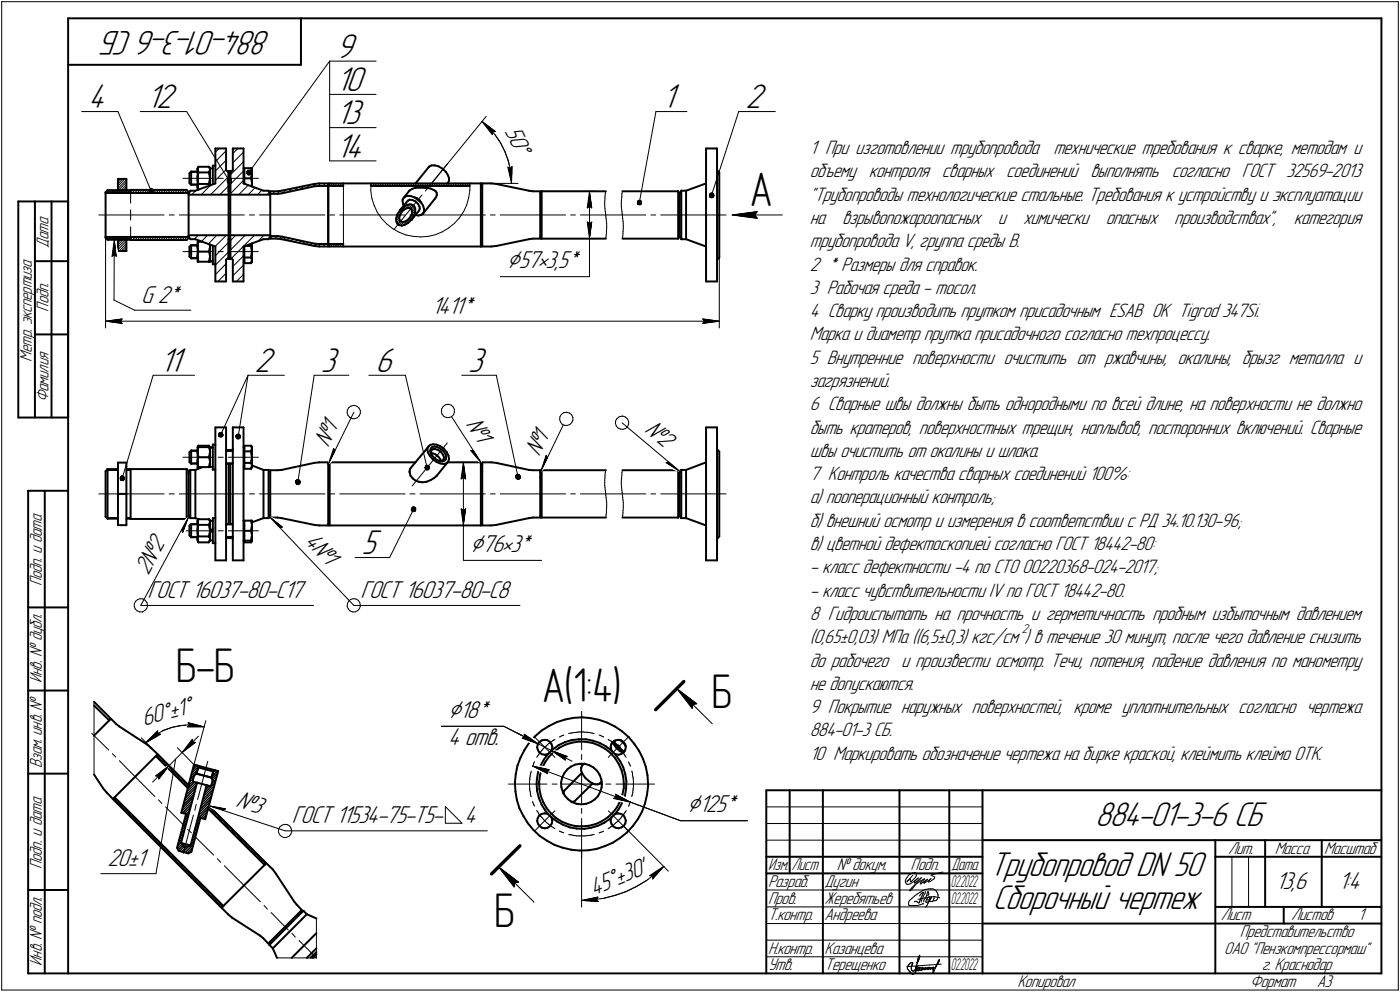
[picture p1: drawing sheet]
<svg xmlns="http://www.w3.org/2000/svg" width="421mm" height="298mm" viewBox="0 0 421 298" stroke-linecap="round" stroke-linejoin="round" font-family="sans-serif">
<defs><g id="words">
<g font-size="14.6">
<text x="225.4" y="62">А</text>
<text x="52.9" y="204.8">Б-Б</text>
<text x="163" y="211">А(1:4)</text>
<text x="214" y="212.8">Б</text>
<text x="148.6" y="278.7">Б</text>
</g>
<g font-size="10.9">
<text x="81.6" y="9.4" transform="rotate(-180 81.6 9.4)">884-01-3-6 СБ</text>
<text x="101.1" y="17.3">9</text>
<text x="101.1" y="27.3">10</text>
<text x="26.5" y="32.6">4</text>
<text x="44.2" y="32.6">12</text>
<text x="199.3" y="32.6">1</text>
<text x="224.2" y="32.6">2</text>
<text x="101.1" y="37.3">13</text>
<text x="101.1" y="47.3">14</text>
<text x="48" y="111.8">11</text>
<text x="76.6" y="111.8">2</text>
<text x="96.5" y="111.8">3</text>
<text x="112.9" y="111.8">6</text>
<text x="140.8" y="111.8">3</text>
<text x="108.8" y="166.6">5</text>
<text x="329.4" y="248.1">884-01-3-6 СБ</text>
<text x="297.6" y="263.1">Трубопровод DN 50</text>
<text x="298.6" y="273.1">Сборочный чертеж</text>
</g>
<g font-size="8.5">
<text x="152.5" y="80.5">Ç57•3,5*</text>
<text x="141.4" y="165.8">Ç76•3*</text>
<text x="134.8" y="215.6">Ç18*</text>
<text x="206.7" y="244.1">Ç125*</text>
</g>
<g font-size="7.8">
<text x="151.8" y="39.3" transform="rotate(65 151.8 39.3)">50Å</text>
<text x="42.4" y="90.9">G 2*</text>
<text x="129.8" y="94.2">1411*</text>
<text x="140" y="127.4" transform="rotate(57 140 127.4)">№1</text>
<text x="193.7" y="129.6" transform="rotate(40 193.7 129.6)">№2</text>
<text x="98.7" y="134.5" transform="rotate(-64 98.7 134.5)">№1</text>
<text x="162.2" y="137.5" transform="rotate(-64 162.2 137.5)">№1</text>
<text x="91.4" y="162.8" transform="rotate(46 91.4 162.8)">4№1</text>
<text x="44.5" y="173" transform="rotate(-62 44.5 173)">2№2</text>
<text x="44.3" y="179.6">ГОСТ 16037-80-С17</text>
<text x="108.4" y="179.6">ГОСТ 16037-80-С8</text>
<text x="43.2" y="218.2" transform="rotate(-15 43.2 218.2)">60Å±1Å</text>
<text x="134.8" y="224">4 отв.</text>
<text x="70.7" y="242.3" transform="rotate(18 70.7 242.3)">№3</text>
<text x="87.7" y="247.4">ГОСТ 11534-75-Т5-</text>
<text x="139.7" y="247.4">4</text>
<text x="32.3" y="260.2">20±1</text>
<text x="178.5" y="269.2" transform="rotate(-22 178.5 269.2)">45Å±30'</text>
<text x="383.7" y="267.2">13,6</text>
<text x="402.6" y="267.2">1:4</text>
</g>
<g font-size="6.2">
<text x="243.6" y="46.3">1 При изготовлении трубопровода</text>
<text x="316.8" y="46.3">технические требования к сварке, методам и</text>
<text x="243.6" y="53.3">объему контроля сварных соединений выполнять согласно ГОСТ 32569-2013</text>
<text x="243.6" y="60.3">&quot;Трубопроводы технологические стальные. Требования к устройству и эксплуатации</text>
<text x="243.6" y="67.3">на</text>
<text x="253.3" y="67.3">взрывопожароопасных</text>
<text x="300.1" y="67.3">и</text>
<text x="307.7" y="67.3">химически</text>
<text x="332.5" y="67.3">опасных</text>
<text x="353.2" y="67.3">производствах&quot;,</text>
<text x="389.1" y="67.3">категория</text>
<text x="243.6" y="74.3">трубопровода V, группа среды В.</text>
<text x="243.6" y="81.3">2 * Размеры для справок.</text>
<text x="243.6" y="88.3">3 Рабочая среда - тосол.</text>
<text x="243.6" y="95.3">4 Сварку производить прутком присадочным ESAB OK Tigrod 347Si.</text>
<text x="243.6" y="102.3">Марка и диаметр прутка присадочного согласно техпроцессу.</text>
<text x="243.6" y="109.3">5 Внутренние поверхности очистить от ржавчины, окалины, брызг металла и</text>
<text x="243.6" y="116.3">загрязнений.</text>
<text x="243.6" y="123.3">6 Сварные швы должны быть однородными по всей длине, на поверхности не должно</text>
<text x="243.6" y="130.3">быть кратеров, поверхностных трещин, наплывов, посторонних включений. Сварные</text>
<text x="243.6" y="137.3">швы очистить от окалины и шлака.</text>
<text x="243.6" y="144.3">7 Контроль качества сварных соединений 100%:</text>
<text x="243.6" y="151.3">а) пооперационный контроль;</text>
<text x="243.6" y="158.3">б) внешний осмотр и измерения в соответствии с РД 34.10.130-96;</text>
<text x="243.6" y="165.3">в) цветной дефектоскопией согласно ГОСТ 18442-80:</text>
<text x="243.6" y="172.3">- класс дефектности -4 по СТО 00220368-024-2017;</text>
<text x="243.6" y="179.3">- класс чувствительности IV по ГОСТ 18442-80.</text>
<text x="243.6" y="186.3">8 Гидроиспытать на прочность и герметичность пробным избыточным давлением</text>
<text x="243.6" y="193.3">(0,65±0,03) МПа ((6,5±0,3) кгс/см ) в течение 30 минут, после чего давление снизить</text>
<text x="243.6" y="200.3">до рабочего и произвести осмотр. Течи, потения, падение давления по манометру</text>
<text x="243.6" y="207.3">не допускаются.</text>
<text x="243.6" y="214.3">9 Покрытие наружных поверхностей, кроме уплотнительных согласно чертежа</text>
<text x="243.6" y="221.3">884-01-3 СБ.</text>
<text x="243.6" y="228.3">10 Маркировать обозначение чертежа на бирке краской, клеймить клеймо ОТК.</text>
</g>
<g font-size="5.4">
<text x="14.6" y="74.4" transform="rotate(-90 14.6 74.4)">Дата</text>
<text x="14.6" y="93.6" transform="rotate(-90 14.6 93.6)">Подп.</text>
<text x="9.6" y="108.6" transform="rotate(-90 9.6 108.6)">Метр. экспертиза</text>
<text x="14.6" y="120.9" transform="rotate(-90 14.6 120.9)">Фамилия</text>
<text x="12.6" y="176.1" transform="rotate(-90 12.6 176.1)">Подп. и дата</text>
<text x="12.6" y="205.2" transform="rotate(-90 12.6 205.2)">Инв. № дубл.</text>
<text x="12.6" y="230.9" transform="rotate(-90 12.6 230.9)">Взам. инв. №</text>
<text x="369.3" y="256.6">Лит.</text>
<text x="383.4" y="256.6">Масса</text>
<text x="398.3" y="256.6">Масштаб</text>
<text x="12.6" y="261.1" transform="rotate(-90 12.6 261.1)">Подп. и дата</text>
<text x="251.6" y="261.6">№ докум.</text>
<text x="273.9" y="261.6">Подп.</text>
<text x="231" y="266.6">Разраб.</text>
<text x="248" y="266.6">Дугин</text>
<text x="231" y="271.6">Пров.</text>
<text x="248" y="271.6">Жеребятьев</text>
<text x="231" y="276.6">Т.контр.</text>
<text x="248" y="276.6">Андреева</text>
<text x="367.1" y="276.6">Лист</text>
<text x="372.9" y="281.7">Представительство</text>
<text x="388.3" y="276.6">Листов</text>
<text x="408.5" y="276.6">1</text>
<text x="231" y="286.6">Н.контр.</text>
<text x="248" y="286.6">Казанцева</text>
<text x="368.2" y="286.6">ОАО &quot;Пензкомпрессормаш&quot;</text>
<text x="12.6" y="290.2" transform="rotate(-90 12.6 290.2)">Инв. № подл.</text>
<text x="231" y="291.6">Утв.</text>
<text x="248" y="291.6">Терещенко</text>
<text x="379.5" y="291.4">г. Краснодар</text>
<text x="306" y="296.6">Копировал</text>
<text x="376" y="296.6">Формат</text>
<text x="396" y="296.6">A3</text>
</g>
<g font-size="5.3">
<text x="231.1" y="261.6">Изм.</text>
<text x="238.1" y="261.6">Лист</text>
<text x="286.1" y="261.6">Дата</text>
</g>
<g font-size="5.2">
<text x="286" y="266.6">02.2022</text>
<text x="286" y="271.6">02.2022</text>
<text x="286" y="291.6">02.2022</text>
</g>
<text font-size="4.1" x="307.4" y="190.2">2</text>
</g></defs>
<g fill="none" stroke="#000" stroke-width=".59">
<path d="M20.5 5.5v287zM20.5 5.5h395zM20.5 19.5h70zM90.5 5.5v14zM415.5 5.5v287zM31.7 58v13.2zM31.7 57.7l.6-.6zM31.7 58h25zM31.7 57.7v.3zM32.3 57.1h7zM35.5 53.8h2.5zM35.5 53.8v3.3z"/>
<path d="M38 57.1h.1M38 53.8v3.3zM39.3 57.1h.1M39.3 57.1h16.8zM56.1 57.1l.6 .6zM56.7 58v.3zM56.7 57.7v.3zM56.7 58.5v12.2zM56.7 58.3v.2zM56.7 58.5h12zM57 55l.5 .5zM57 52.1v2.9z"/>
<path d="M57.2 57.3l-.5 1zM57.2 57.3h1.6zM57.5 55.5h1.9zM57.5 51.6h1.9zM57.5 51.6v3.9zM57.5 51.6l-.5 .5zM58.8 57.3l6-2.2zM59.4 50.5v.5zM59.4 55.9v.2zM59.4 56.1v.5zM59.4 51v2.6zM59.4 51h.1"/>
<path d="M59.4 51.1l.1 .3zM59.4 53.6v.5zM59.4 54.1l.1 .6zM59.4 53v.6zM59.4 53.6v2.5zM59.4 56.6l.3 .4zM59.4 50.6v.4zM59.4 56.1v.2zM59.4 56.3l.1 .3zM59.5 55.5l-.1 .4zM59.5 51.4l.1 .2zM59.5 54.7l.2 .6z"/>
<path d="M59.5 52.4l-.1 .6zM59.5 50.4l-.1 .2zM59.5 56.6l.1 .2zM59.6 51.6l.1 .2zM59.6 56.8l.1 .2zM59.7 55.3h3.1zM59.7 51.8h3.1zM59.7 50.1h3.1zM59.7 55.3l-.2 .2zM59.7 51.8l-.2 .6zM59.7 50.1l-.3 .4zM59.7 50.1l-.2 .3z"/>
<path d="M62.8 55.3l.1 .2zM62.8 51.8l.2 .6zM62.8 50.1l.2 .2zM62.8 50.1l.4 .4zM63 55.5h.1M63 55.5l.1 .2zM63 52.4l.1 .6zM63 51.6l-.2 .2zM63 50.3l.1 .2zM63 54.7l-.2 .6zM63.1 53l.1 .6zM63.1 51.2l-.1 .4z"/>
<path d="M63.1 50.5l.1 .3zM63.1 54.1l-.1 .6zM63.2 50.6h.8zM63.2 51v2.6zM63.2 51l-.1 .2zM63.2 50.8v.2zM63.2 53.6l-.1 .5zM63.2 53.6v2.1zM63.2 50.5v.5zM64 49.8v5.6zM64 49.8h.8zM64.8 44.6v10.5z"/>
<path d="M64.8 44.6h3.2zM68 51.1l.7 .7zM68 44.6v6.5zM68.5 51.6h.2zM68.7 51.4h.6zM68.7 51.4v6.1zM68.7 57.5h.6zM68.7 58.5v12.2zM68.7 51.8v6.7zM69.3 51.4v6.1zM69.3 51.6h.3zM69.3 58.5v12.2z"/>
<path d="M69.3 51.8v6.7zM69.3 51.8l.7-.7zM69.3 58.5h12zM70 44.6v6.5zM70 44.6h3.2zM73.2 50.5h.3zM73.2 55.1l6 2.2zM73.2 44.6v10.5zM73.5 53.6h2zM73.5 50.5h2zM73.5 52.1v1.5zM73.5 50.5v1.6z"/>
<path d="M73.5 55v.2zM73.5 53.6v1.4zM75.5 53.6l.1 .2zM75.5 50.5h.3zM75.5 50.5l.1 .3zM75.6 53.1l-.1 .5zM75.6 53.8l.1 .6zM75.6 50.8l.1 .5zM75.7 52.6l-.1 .5zM75.7 54.4l.1 .5zM75.7 55.7l-.1 .3zM75.7 51.3l.1 .5z"/>
<path d="M75.8 52.1l-.1 .5zM75.8 50.5v1.6zM75.8 54.9v.1zM75.8 55.4l-.1 .3zM75.8 55v.4zM75.8 52.1v2.9zM75.8 55v1zM75.8 51.8v.3zM79.2 57.3h1.6zM80.8 57.3l.5 1zM81.3 57.5h2.2zM81.3 58.3h2.2z"/>
<path d="M81.3 57.5v.8zM81.3 58.5v12.2zM81.3 58.3v.2zM83.5 57.5l1.2-.2zM83.5 58.3l1.3-.2zM84.7 57.3l9.8-2zM84.8 58.1l9.9-2.1zM94.5 55.3l1.5-.2zM94.7 56l1.3-.1zM96 55.1h2.7zM96 55.9h2.7zM98.7 55.9v17.4z"/>
<path d="M98.7 55.1v.8zM98.7 55.7v.2zM98.7 55.9h4.6zM99.1 55.1l-.4 .6zM99.1 55.1h4.2zM103.3 55.1h8.3zM111.5 55.9h29.8zM111.6 55.1h29.7zM121.4 59.4l.4-.3zM121.4 59.4l-.3 .6zM121.8 59.1l.8-.3zM122.6 58.8l.9 .1z"/>
<path d="M123.1 57.3l-1.7 2.1zM123.2 57.2l.7-.4zM123.2 57.2h.1M123.5 58.9l1.2 .5zM123.9 56.8l.9-.3zM124.7 59.4l2 1.5zM124.7 59.4l.7 .1zM124.8 56.5l1.6-.1zM125.4 59.5l.8 .6zM126.4 56.4l1.7 .1zM128.1 56.5l1.4 .1zM128.9 50.2l-3.9 4.9z"/>
<path d="M129.1 50l.7-.3zM129.1 50l-.2 .2zM129.5 56.6l.9 .5zM129.8 49.7h.9zM130.4 57.1l.6 .3zM130.7 49.7l1.1 .3zM130.8 59.7l-3.5 4.5zM131 57.4l.3 .5zM131.1 59.3l-.3 .4zM131.3 57.9l.1 .7zM131.4 58.6l-.3 .7zM131.8 50l1.3 .7z"/>
<path d="M133.1 50.7l1 .9zM134.1 51.6l.6 1.1zM134.7 52.7l.3 .8zM134.7 54.9l-.1 .2zM135 54.4l-.3 .5zM135 53.5v.9zM141.3 55.1h3.3zM144.6 55.1l.4 .6zM144.6 55.1v19zM145 55.1v19zM145 55.1h2.7zM147.7 55.1l1.6 .2z"/>
<path d="M149.3 55.3l9.8 2zM159.1 57.3l1.2 .2zM160.3 57.5h2.2zM162.5 57.5v14.2zM162.9 57.5v14.2zM162.9 57.5l-.4 .6zM162.9 57.5h19.3zM187.2 57.5h16.8zM204 57.5l.4 .6zM204 57.5v14.2zM204.4 58.1v13zM204.9 57.3h1.4z"/>
<path d="M204.9 57.3l-.5 1zM204.9 57.3v7.3zM206.3 57.3v7.3zM206.3 57.3l6-2.2zM212.3 44.6v20zM212.3 44.6h3.3zM215.6 44.6v20zM215.6 51.1l.7 .7zM216.3 51.8v12.8zM5.5 60.5v65zM5.5 60.5h15zM10.5 60.5v65z"/>
<path d="M10.5 78.5h5zM15.5 60.5v65zM15.5 78.5h5zM20.5 60.5v65zM31.7 71.5l.6 .6zM31.7 71.2h25zM31.7 71.2v.3zM32.3 72.1h7zM35.5 75.4h2.5zM35.5 72.1v3.3zM38 72.1h.1M38 72.1v3.3z"/>
<path d="M39.3 72.1h.1M39.3 72.1h16.8zM56.7 71v.2zM56.7 71.5l-.6 .6zM56.7 71.2v.3zM56.7 70.7v.3zM56.7 70.7h12zM56.7 71l.5 .9zM57 77.1l.5 .5zM57 74.2v1.4zM57 75.6v1.5zM57.2 71.9h1.6z"/>
<path d="M57.5 77.6h1.9zM57.5 73.7h1.9zM57.5 73.7v1.9zM57.5 75.6v2zM57.5 73.7l-.5 .5zM58.8 71.9l6 2.2zM59.4 76.6v.5zM59.4 73.7v.5zM59.4 77.1v.3zM59.4 77.4l.1 .5zM59.4 74.2v2.9zM59.4 72.6h.3z"/>
<path d="M59.4 77.1v1.6zM59.4 72.6v1.6zM59.4 74.2v.1zM59.4 74.3l.1 .5zM59.4 78.7h.3zM59.5 76.1l-.1 .5zM59.5 73.2l-.1 .5zM59.5 77.9l.1 .5zM59.5 74.8l.1 .6zM59.6 78.4l.1 .3zM59.6 75.4l.1 .2zM59.7 72.6h1.2z"/>
<path d="M59.7 75.6h3.1zM59.7 78.7h3.1zM59.7 75.6l-.2 .5zM59.7 72.6l-.2 .6zM62.8 78.7h.4zM62.8 75.6l.2 .3zM63 75.2l-.2 .4zM63 78.1l-.2 .6zM63 75.9l.1 .6zM63.1 73.7l.1 .2zM63.1 73.5v.2zM63.1 74.7l-.1 .5z"/>
<path d="M63.1 77.6l-.1 .5zM63.1 76.5l.1 .5zM63.2 78.6l.8-.1zM63.2 73.9v.3zM63.2 74.2l-.1 .5zM63.2 77.1l-.1 .5zM63.2 74.2v2.9zM63.2 73.5v.7zM63.2 77.1v1.6zM63.2 77v.1zM63.6 78.6h.4zM64 73.8v5.6z"/>
<path d="M64 79.4h.8zM64.8 74.1v10.5zM68 78.1l.7-.7zM68 78.1v6.5zM68.5 77.6h.2zM68.7 77.8h.6zM68.7 71.7v6.1zM68.7 71.7h.6zM68.7 70.7v6.7zM69.3 71.7v6.1zM69.3 77.6h.3zM69.3 77.4l.7 .7z"/>
<path d="M69.3 70.7v6.7zM69.3 70.7h12zM70 78.1v6.5zM73.2 78.7h.3zM73.2 74.1v10.5zM73.2 74.1l6-2.2zM73.5 77.4h2zM73.5 79.1h2zM73.5 74v1.6zM73.5 75.6v1.8zM73.5 77.4v.8zM73.5 78.2v.9z"/>
<path d="M73.7 73.9h1.8zM75.5 73.9l.1 .6zM75.5 77.4l.1 .2zM75.6 76.8l-.1 .6zM75.6 78.8l-.1 .3zM75.6 73.7l-.1 .2zM75.6 74.5l.1 .6zM75.6 77.6l.1 .2zM75.7 76.2l-.1 .6zM75.7 78.6l-.1 .2zM75.7 73.4l-.1 .3zM75.7 75.1l.1 .5z"/>
<path d="M75.7 77.8l.1 .3zM75.8 75.6l-.1 .6zM75.8 78.2l-.1 .4zM75.8 75.6v2.6zM75.8 78.2v.5zM75.8 73.2l-.1 .2zM75.8 73.2v2.4zM75.8 78.7l-.3 .4zM75.8 78.2h.1M79.2 71.9h1.6zM81.3 71v.7zM81.3 71h2.2z"/>
<path d="M81.3 71.7h2.2zM81.3 70.7v.3zM81.3 71l-.5 .9zM83.5 71l1.3 .1zM83.5 71.7l1.2 .2zM84.7 71.9l9.8 2zM84.8 71.1l9.9 2.1zM94.5 73.9l1.5 .2zM94.7 73.2l1.3 .1zM96 74.1h2.7zM96 73.3h2.7zM98.7 73.3v.8z"/>
<path d="M98.7 73.3v.2zM98.7 73.3h4.6zM98.7 73.5l.4 .6zM99.1 74.1h4.2zM103.3 74.1h41.3zM119.1 65.7l.1 .9zM119.2 66.6l.3 .7zM119.5 64.6l-.4 1.1zM119.5 67.3l.6 .3zM119.5 64.3v.3zM120.1 65.5l.1 .7zM120.1 67.6l.7 .2z"/>
<path d="M120.2 66.2l.4 .3zM120.3 64.6l-.2 .9zM120.3 63.2l-.8 1.1zM120.6 66.5l.6 .2zM120.6 62.8l1-.7zM120.6 62.8l-.3 .4zM120.8 63.7l-.5 .9zM120.8 67.8l1-.2zM121.1 60v.5zM121.1 60.5l.1 .9zM121.2 66.7l.7-.2zM121.2 61.4l.2 .4z"/>
<path d="M121.3 63.2l.8-.5zM121.3 63.2l-.5 .5zM121.6 62.1l.9-.5zM121.8 67.6l.9-.5zM121.9 66.5l.8-.5zM122.1 62.7l.8-.2zM122.5 61.6l.9-.2zM122.6 60.4l-2.3 2.8zM122.7 60.3l.5-.3zM122.7 60.3h.1M122.7 66l.5-.5zM122.7 67.1l.9-1z"/>
<path d="M122.9 62.5l.5 .1zM123.2 60l.8 .1zM123.4 61.4l.6 .2zM123.4 62.6l.4 .4zM123.6 66.1l.2-.1zM123.8 64.6l-.6 .9zM123.8 63l.2 .7zM124 63.7l-.2 .9zM124 60.1l1 .4zM124 61.6l.6 .5zM124.5 64.9l-.7 1.1zM124.6 62.1l.3 .6z"/>
<path d="M124.9 64.6l1 .2zM124.9 63.7l-.4 1.2zM124.9 62.7v1zM125 60.5l.7 .8zM125.7 61.3l.5 .8zM125.9 64.8l.8-.3zM126.1 63.2l-2.3 2.8zM126.2 62.1v.6zM126.2 60.1l.5 .8zM126.2 62.7l-.1 .5zM126.7 60.9l.6 .9zM126.7 64.5l.6-.3z"/>
<path d="M127.3 61.8l.2 .9zM127.5 63.5l-.2 .7zM127.5 62.7v.8zM145 73.5l-.4 .6zM145 74.1h2.7zM147.7 74.1l1.6-.2zM149.3 73.9l9.8-2zM159.1 71.9l1.2-.2zM160.3 71.7h2.2zM162.5 71.1l.4 .6zM162.9 71.7h19.3zM187.2 71.7h16.8z"/>
<path d="M204.4 71l.5 .9zM204.4 71.1l-.4 .6zM204.9 71.9h1.4zM204.9 64.6v7.3zM206.3 71.9l6 2.2zM206.3 64.6v7.3zM212.3 64.6v20zM215.6 64.6v20zM215.6 78.1l.7-.7zM216.3 64.6v12.8zM64.8 84.6h3.2zM70 84.6h3.2z"/>
<path d="M212.3 84.6h3.3zM10.5 100.5h5zM15.5 100.5h5zM5.5 125.5h15zM35.5 139h2.5zM35.5 139v9.4zM38 139v9.4zM57 138.9l.5 .5zM57 135.9v3zM57.5 139.4h1.9zM57.5 135.4h1.9zM57.5 135.4v4z"/>
<path d="M57.5 135.4l-.5 .5zM59.4 135.4v.5zM59.4 135.9v.2zM59.4 136.1l.1 .5zM59.4 135.9v3zM59.4 134.4v1.5zM59.4 138.9v1.5zM59.4 138.9v.2zM59.4 139.1l.1 .5zM59.4 134.4h.3zM59.4 138.3v.6zM59.5 134.9l-.1 .5z"/>
<path d="M59.5 136.6l.1 .5zM59.5 139.6l.1 .5zM59.5 137.8l-.1 .5zM59.5 134.2v.2zM59.6 137.1l.1 .3zM59.6 134.1h.1M59.7 134.4h3.1zM59.7 137.4h3.1zM59.7 134.4l-.2 .5zM59.7 137.4l-.2 .4zM59.7 133.9h3.1zM59.7 133.9l-.3 .5z"/>
<path d="M59.7 133.9l-.1 .2zM62.8 134.4h.4zM62.8 134.4l.2 .3zM62.8 137.4l.2 .3zM62.8 133.9l.1 .2zM62.8 133.9l.4 .5zM63 134.2h.1M63 134.7l.1 .5zM63 139.9l-.2 .5zM63 137.7l.1 .5zM63 136.9l-.2 .5zM63 134.2l.1 .2z"/>
<path d="M63.1 135.2l.1 .4zM63.1 139.4l-.1 .5zM63.1 138.2l.1 .5zM63.1 136.4l-.1 .5zM63.2 134.5h.4zM63.2 134.5h.8zM63.2 138.9v1.5zM63.2 135.6v.3zM63.2 138.9l-.1 .5zM63.2 138.7v.2zM63.2 135.9l-.1 .5zM63.2 134.4v1.5z"/>
<path d="M63.2 135.9v3zM64 133.6v7.5zM64 133.6h.8zM64.8 128.4v40zM64.8 128.4h3.2zM68 139.4h2zM68 135.4h2zM68 128.4v40zM68 135l.5 .4zM68.7 135.2v.2zM68.7 139.4v18.1zM68.7 135.2h.6z"/>
<path d="M69.3 135.2v.2zM69.3 139.4v18.1zM70 128.4v40zM70 128.4h3.2zM70 135l-.4 .4zM73.2 134.4h.3zM73.2 128.4v40zM73.5 139.1h2zM73.5 135.6h2zM73.5 133.9h2zM73.5 140v.9zM73.5 135.6v1.8z"/>
<path d="M73.5 137.4v1.7zM73.5 133.9v.9zM73.5 139.1v.9zM73.5 134.8v.8zM75.5 133.9l.1 .2zM75.5 133.9l.3 .5zM75.5 139.1l.1 .2zM75.5 135.6l.1 .6zM75.6 134.1l.1 .3zM75.6 135.4l-.1 .2zM75.6 139.3l.1 .2zM75.6 136.2l.1 .6z"/>
<path d="M75.6 138.5l-.1 .6zM75.7 134.4l.1 .3zM75.7 135l-.1 .4zM75.7 139.5l.1 .4zM75.7 136.8l.1 .6zM75.7 138l-.1 .5zM75.8 140l-.1 .3zM75.8 137.4v2.6zM75.8 134.4v.4zM75.8 134.8h.1M75.8 134.8v2.6zM75.8 140v.4z"/>
<path d="M75.8 134.8l-.1 .2zM75.8 140h.1M75.8 139.9l3.4 1.3zM75.8 137.4l-.1 .6zM94.5 139.1l1.5-.2zM96 138.9h2.7zM98.7 138.9v19zM99.1 138.9h25.9zM99.1 138.9v19zM99.1 138.9l-.4 .6zM128.5 135.1l.2 .9zM128.7 134.4l-.2 .7z"/>
<path d="M128.7 134.4l.2-.3zM128.7 136l.6 1zM128.9 134.1l.6-.4zM128.9 134.1l-5.4 6.5zM129.3 137l.9 1.1zM129.4 135.6l.2 .7zM129.4 135.6h.1M129.5 133.7l.7-.2zM129.5 136l.2 .5zM129.5 134.8l-.1 .7zM129.5 134.8l.5-.4zM129.6 136.3l.1 .3z"/>
<path d="M129.6 136.1l.5 .1zM129.7 135.4l-.2 .6zM129.7 136.6l.8 .9zM129.7 135.4h.1M129.8 135.3l.4-.3zM130 134.4l.6-.2zM130.1 136.2l.9 .4zM130.2 135h.7zM130.2 133.5l1 .1zM130.2 138.1l1.1 .8zM130.5 137.5l.9 .8zM130.6 134.2l.9 .2z"/>
<path d="M130.9 135l.8 .2zM131 136.6l.8 .6zM131.2 133.6l1.1 .4zM131.3 138.9l1.1 .4zM131.4 138.3l.9 .3zM131.5 134.4l.9 .4zM131.7 135.2l.9 .6zM131.8 137.2l.6 .8zM132.2 138.5h.6zM132.3 134l1.1 .8zM132.3 138.6l.8 .1zM132.4 139.3l.9 .1z"/>
<path d="M132.4 134.8l.9 .8zM132.4 138l.2 .6zM132.6 135.8l.7 .9zM132.8 138.5l.5-.3zM133.1 138.7l.6-.3zM133.3 136.7l.2 .7zM133.3 139.4l.9-.1zM133.3 135.6l.7 .9zM133.4 138l-.1 .2zM133.4 134.8l1 1.1zM133.5 137.4l-.1 .6zM134 136.5l.2 .8z"/>
<path d="M134.1 138l-.4 .4zM134.2 139.3l.5-.4zM134.2 137.3l-.1 .7zM134.4 135.9l.5 1zM134.6 138.9h10zM134.7 138.9l-3.4 4.1zM134.9 136.9l.1 .9zM134.9 138.6l-.2 .3zM135 137.8l-.1 .8zM144.6 138.9l.4 .6zM144.6 138.9v19zM145 138.9v2.8z"/>
<path d="M145 138.9h2.7zM147.7 138.9l1.6 .2zM149.3 139.1l9.8 2.1zM212.3 128.4v40zM212.3 128.4h3.3zM215.6 128.4v40zM215.6 135l.7 .7zM216.3 135.7v25.5zM8.5 147.5v145zM8.5 147.5h12zM13.5 147.5v145zM31.7 141.6v13.7z"/>
<path d="M31.7 155.3l.6 .6zM32.3 155.9h3.2zM32.3 141h3.2zM32.3 141v14.9zM32.3 141l-.6 .6zM35.5 157.8h2.5zM35.5 148.4v9.4zM35.5 148.4h2.5zM38 155.9h1.3zM38 141h1.3zM38 148.4v9.4zM39.3 156h16.8z"/>
<path d="M39.3 141h16.8zM39.3 141v15zM56.1 141v15zM56.1 141l.6 .6zM56.7 155.3l-.6 .7zM56.7 141.6v13.7zM56.7 154.8l.5 .9zM57 158v3zM57.2 141.2h1.6zM57.2 155.7h1.6zM57.2 141.2l-.5 .9zM57.2 141.2v14.5z"/>
<path d="M57.5 157.5h1.9zM57.5 157.5v4zM57.5 157.5l-.5 .5zM58.8 155.7l.9 .3zM58.8 141.2v14.5zM58.8 141.2l2.1-.8zM59.4 140.4h.3zM59.4 156.6v.3zM59.4 159.5v2.6zM59.4 156.9h.1M59.4 157l.1 .3zM59.4 156.5v.4z"/>
<path d="M59.4 156.9v2.6zM59.4 140.4l.3 .4zM59.4 159.5v.6zM59.4 158.9v.6zM59.5 156.3l-.1 .3zM59.5 157.3l.1 .3zM59.5 140.4v.1zM59.5 140.5l.1 .2zM59.5 158.3l-.1 .6zM59.6 140.1l.1 .3zM59.6 157.6l.1 .1zM59.6 140.7h.1"/>
<path d="M59.7 140.4h3.1zM59.7 156h3.1zM59.7 157.7h3.1zM59.7 156l-.2 .3zM59.7 156l-.3 .5zM59.7 157.7l-.2 .6zM62.8 140.4h.4zM62.8 156l.4 .5zM62.8 156l.2 .2zM62.8 157.7l.2 .6zM63 157.5l-.2 .2zM63 156.2l.1 .3z"/>
<path d="M63 158.3l.1 .6zM63.1 157.1l-.1 .4zM63.1 156.5l.1 .3zM63.1 158.9l.1 .6zM63.2 156.5h.8zM63.2 159.3l.8-.3zM63.2 159.9l.8-.2zM63.2 140.3h.8zM63.2 156.9l-.1 .2zM63.2 156.5v.4zM63.2 159.5v2.6zM63.2 156.9v2.6z"/>
<path d="M63.2 156.9h.1M63.2 159.5l-.1 .6zM64 141.1h.8zM64 159.5v3.7zM64 155.7v3.8zM64 155.7h.8zM68 157.5h2zM73.2 156.5h.3zM73.2 140.4h.3zM73.5 156.5h2zM73.5 159.5h2zM73.5 159.5v1.5z"/>
<path d="M73.5 156.5v1.5zM73.5 158v1.5zM73.5 140.9h2zM75.5 156.5h.3zM75.5 159.5l.1 .3zM75.5 156.5l.1 .3zM75.6 159l-.1 .5zM75.6 159.8l.1 .5zM75.6 156.8l.1 .4zM75.6 140.5l-.1 .4zM75.7 158.5l-.1 .5zM75.7 157.2l.1 .5z"/>
<path d="M75.7 140.3l-.1 .2zM75.8 158l-.1 .5zM75.8 156.5v1.5zM75.8 158v3zM75.8 157.7v.3zM75.8 140.4l-.3 .5zM75.8 157l3.4-1.3zM79.2 141.2h1.6zM79.2 141.2v14.5zM79.2 155.7h1.6zM80.8 141.2l.5 .9zM80.8 141.2v14.5z"/>
<path d="M81.3 141.3v14.2zM81.3 141.3h2.2zM81.3 155.5h2.2zM81.3 154.8l-.5 .9zM83.5 155.5l1.2 .2zM83.5 141.3l1.2-.1zM84.7 155.7l9.8 2zM84.7 141.2l9.8-2.1zM94.5 157.7l1.5 .2zM96 157.9h2.7zM98.7 157.3l.4 .6zM99.1 157.9h45.5z"/>
<path d="M123.2 141.7v.3zM123.2 142l.2 .9zM123.2 141.6v.1zM123.3 141.1l-.1 .5zM123.4 142.9l.7 .9zM123.4 140.8l-.1 .3zM123.5 140.6l-.1 .2zM124.1 143.8l.9 .6zM125 144.4l1 .4zM126 144.8l1.1 .1zM127.1 144.9l1.2-.1zM128.3 144.8l1.2-.5z"/>
<path d="M129.5 144.3l1.1-.7zM130.6 143.6l.7-.6zM145 157.3l-.4 .6zM145 141.7v16.2zM145 157.9h2.7zM147.7 157.9l1.6-.2zM149.3 157.7l9.8-2zM159.1 155.7l1.2-.2zM159.1 141.2l1.2 .1zM160.3 141.3h2.2zM160.3 155.5h2.2zM162.5 143.4v12.1z"/>
<path d="M162.5 141.3v2.1zM162.5 154.9l.4 .6zM162.9 141.3v14.2zM162.9 141.3l-.4 .6zM162.9 141.3h19.3zM162.9 155.5h19.3zM187.2 141.3h16.8zM187.2 155.5h16.8zM204 141.3l.4 .6zM204 141.3v14.2zM204.4 154.8l.5 .9zM204.4 154.9l-.4 .6z"/>
<path d="M204.4 141.9v13zM204.9 141.2h1.4zM204.9 155.7h1.4zM204.9 141.2l-.5 .9zM204.9 141.2v14.5zM206.3 155.7l6 2.2zM206.3 141.2v14.5zM206.3 141.2l6-2.3zM57 161l.5 .5zM57.5 161.5h1.9zM59.4 161.8v.3zM59.4 162.1v.1z"/>
<path d="M59.4 162.2l.1 .3zM59.4 162.1v.4zM59.4 162.5l.3 .5zM59.4 160.1l.1 .5zM59.5 161.5l-.1 .3zM59.5 162.5l.1 .3zM59.5 160.6l.2 .6zM59.6 162.8l.1 .2zM59.7 161.2h3.1zM59.7 163h3.1zM59.7 161.2l-.2 .3zM62.8 161.2l.2 .2z"/>
<path d="M63 161.4l.1 .2zM63 162.6l-.2 .4zM63 160.6l-.2 .6zM63.1 161.6l.1 .4zM63.1 162.4l-.1 .2zM63.1 160.1l-.1 .5zM63.2 162.4h.8zM63.2 162.1h.1M63.2 162.1l-.1 .3zM63.2 162.5l-.4 .5zM63.2 162.1v.4zM64 163.2h.8z"/>
<path d="M64.8 168.4h3.2zM68 161.5h2zM68 162l.5-.5zM68.7 161.7h.6zM68.7 161.5v.2zM69.3 161.5v.2zM69.6 161.5l.4 .5zM70 168.4h3.2zM73.2 162.5h.3zM73.5 162.5h2zM73.5 161v1.5zM73.5 163h2z"/>
<path d="M73.5 162.5v.5zM75.5 162.5h.3zM75.6 162l-.1 .5zM75.6 162.8l-.1 .2zM75.6 162.6v.2zM75.7 160.3l.1 .5zM75.7 161.5l-.1 .5zM75.7 162.5l-.1 .1zM75.8 160.8v.2zM75.8 161v1.5zM75.8 161l-.1 .5zM75.8 162.5l-.3 .5z"/>
<path d="M212.3 168.4h3.3zM216.3 161.2l-.7 .8zM8.5 182.5h12zM8.5 207.5h12zM28.3 210.9l4.8 4.8zM28.3 212l4.6 4.5zM33.1 215.7l-.2 .7zM33.4 216l1.5 1.5zM34.9 217.5l.9 .8zM35.8 218.3l8.5 5.5zM162.9 219.5l2.2-1.3zM165.1 218.2l2.4-1.2z"/>
<path d="M167.5 217l2.4-.8zM169.9 216.2l2.6-.5zM172.5 215.7l2.6-.1zM175.1 215.6l2.5 .2zM177.6 215.8l2.6 .5zM180.2 216.3l2.4 .9zM182.6 217.2l2.4 1.2zM185 218.4l2.1 1.4zM187.1 219.8l2 1.7zM8.5 232.5h12zM28.3 221.1l5.1-5.1zM28.3 232.7l2.8 4.3z"/>
<path d="M31.1 237l1 1.2zM32.1 238.2l1.9 1.9zM34.4 239.7l-.2 .7zM34.5 239.6l32.7 32.7zM44.3 223.8l1.2 1zM45.5 224.8l1.9 1.9zM46.9 227.2l9.6 9.6zM47 227.2l.7-.3zM47.7 226.9l9 9.1zM56.7 236l-.2 .8zM58 234.4l.1 .4zM58.1 234.8l.2 .1z"/>
<path d="M58.3 234.9l1 .3zM58.3 229.8l-3.8 14.5zM58.3 229.8l1 .2zM58.4 233l-.4 1.4zM58.5 232.9l.6-.4zM58.5 232.9h.1M58.9 232.5h.2zM59.1 232.5l4.5 1.2zM59.3 235.2l2.8 .8zM59.3 230l5.4 1.5zM59.3 230l.4 .6zM59.3 235.2l-4.9 18.1z"/>
<path d="M59.7 230.6l4.4 1.2zM59.7 230.6l-.6 1.9zM62.1 236l1 .2zM62.1 236l-4.8 18.1zM63.1 236.2l.3-.1zM63.4 236.1l.2-.1zM63.6 233.7l.2 .1zM63.6 233.7l.3 .7zM63.9 234.4v.1zM63.9 234.5l-.3 1.5zM64.1 231.8l-.5 1.9zM64.1 231.8l.6-.3z"/>
<path d="M64.7 231.5l.9 .2zM65.6 231.7l-3.9 14.5zM154.9 235.2l.1 2.6zM155 237.8l.4 2.6zM155.1 232.7l-.2 2.5zM155.6 230.1l-.5 2.6zM156.5 227.7l-.9 2.4zM157.7 225.4l-1.2 2.3zM159.2 223.2l-1.5 2.2zM161 221.2l1.9-1.7zM161 221.2l-1.8 2zM161.4 235.6l.1 2.1z"/>
<path d="M161.5 234.3l-.1 1.3zM161.5 224.6l.3 .9zM161.5 237.7l.6 2.1zM161.7 223.8l-.2 .8zM161.8 225.5l.4 .6zM161.8 232.2l-.3 2.1zM162.1 239.8l.8 2zM162.1 235l.1 2.2zM162.2 226.1l.8 .6zM162.2 223l-.5 .8zM162.2 223l.7-.5zM162.2 237.2l.4 2z"/>
<path d="M162.4 233l-.3 2zM162.6 230.1l-.8 2.1zM162.6 239.2l.8 1.9zM162.9 222.5l.8-.2zM163 226.7l.8 .1zM163 231l-.6 2zM163.6 228.3l-1 1.8zM163.7 222.3l.9 .1zM163.8 226.8h.2zM163.9 229.1l-.9 1.9zM164 226.8l.8-.2zM164.6 222.4l.8 .5z"/>
<path d="M164.8 226.6l-1.2 1.7zM165.1 227.4l-1.2 1.7zM165.4 222.9l.5 .7zM165.9 225.6l-1.1 1zM165.9 223.6l.2 .9zM165.9 225.6l.4-.4zM165.9 225.3v.3zM166.1 224.5l-.2 .8zM166.3 225.2l1.7-1.3zM166.5 226l1.7-1.3zM166.5 226l-1.4 1.4zM168 223.9l1.9-.9z"/>
<path d="M168.2 224.7l1.9-.9zM168.7 235.1l.1 1.5zM168.8 236.6l.4 1.3zM169.1 233.7l-.4 1.4zM169.2 237.9l.7 1.3zM169.5 238.4l.1 .3zM169.5 237.8v.6zM169.5 237.8l.2-.1zM169.5 238.4v.2zM169.7 232.4l-.6 1.3zM169.9 239.2l1 1zM169.9 223l2.1-.6z"/>
<path d="M170.1 223.8l1.9-.6zM170.6 231.2l1.1-.8zM170.6 231.2l-.9 1.2zM171.7 230.4l1.3-.6zM172 222.4l2.1-.2zM172 223.2l2.2-.4zM173 229.8l1.4-.3zM174.1 222.2h2.2zM174.2 222.8l2 .1zM174.4 229.5h1.5zM174.8 231.6l.4 1zM174.8 230.7v.9z"/>
<path d="M175 232.2l-5.3 5.5zM175 230.2l-.2 .5zM175 230.2h.1M175 230.1l.7-.6zM175.2 232.6l.9 1.2zM175.9 229.5l1.3 .5zM176.1 233.8l1.1 1zM176.2 222.9l2 .4zM176.3 222.2l2 .4zM177.2 230l1.3 .6zM177.2 234.8l1 .7zM178.2 223.3l2 .7z"/>
<path d="M178.2 235.5l.9 .2zM178.3 222.6l2 .7zM178.5 230.6l1.1 1zM179.1 235.7h.7zM179.6 231.6l.7 1.2zM179.8 235.7l.5-.2zM180.2 224l1.8 1zM180.3 232.8l.5 1.4zM180.3 223.3l1.9 1zM180.5 238l-.7 1.3zM180.8 234.2l.2 1.4zM180.9 236.6l-.4 1.4z"/>
<path d="M180.9 234.9l-.6 .6zM181 235.6l-.1 1zM182 225l1.6 1.3zM182.2 224.3l1.7 1.3zM183.6 224.5l.1 .2zM183.6 226.3l1.4 1.5zM183.7 224.7l.2 .9zM183.8 223.7l-.2 .8zM183.9 225.6l1 1zM184.2 223.1l.2 .3zM184.3 223l-.5 .7zM184.3 223l.8-.5z"/>
<path d="M184.4 223.4l.9 1.2zM184.7 222.6v.2zM184.7 222.8l.5 1zM184.7 222.8h.1M184.9 226.6l.3 .1zM184.9 226.6l.4 .4zM185 227.8l1.1 1.8zM185.1 222.5l.8-.2zM185.1 223.5l.7 .5zM185.2 226.7l.8 .1zM185.2 223.8l.9 1zM185.3 227l1.2 1.8z"/>
<path d="M185.3 224.6l1.1 1zM185.8 224l.4 .3zM185.9 222.3l.9 .1zM186 226.8l.9-.2zM186.1 229.6l.8 1.9zM186.1 224.8l.9 .7zM186.2 224.3l.7 1zM186.4 222.3l.8 .6zM186.4 225.6l1 .6zM186.5 228.8l1 1.8zM186.8 222.4l.7 .5zM186.9 226.6l.7-.5z"/>
<path d="M186.9 225.3v.2zM186.9 231.5l.6 2zM187 225.5l.8 .3zM187.2 238.8l-.7 1.9zM187.2 222.9l.2 .2zM187.4 223.1l.7 .9zM187.5 222.9l.5 .7zM187.5 233.5l.1 2.1zM187.5 230.6l.5 2.1zM187.6 236.7l-.4 2.1zM187.6 235.6v1.1zM187.6 225.7h.3z"/>
<path d="M188 223.6l.2 .9zM188 239.1l-.8 1.9zM188 225.3l-.4 .8zM188 232.7l.4 2.1zM188.1 224h.1M188.2 224.5l-.2 .8zM188.3 237l-.3 2.1zM188.4 234.8l-.1 2.2zM189.1 221.5l1.7 2zM190.8 223.5l1.4 2.1zM192.2 225.6l1.2 2.4zM193.4 228l.8 2.5z"/>
<path d="M194.2 230.5l.5 2.5zM194.6 238.9l-.6 2.6zM194.7 233l.2 2.6zM194.9 236.3l-.3 2.6zM194.9 235.6v.7zM230.5 237.5h185zM230.5 237.5v55zM237.5 237.5v25zM247.5 237.5v55zM270.5 237.5v55zM285.5 237.5v55zM295.5 237.5v55z"/>
<path d="M34 240.1l13.4-13.4zM34.2 240.4l32.2 32.1zM53.3 254.8l.5 .9zM53.8 255.7l2.8 .8zM54.4 253.3l2.9 .8zM54.4 253.3l1.2 1.2zM54.5 244.3l1.5 .3zM55.6 254.5l1.7-.4zM56 244.6l-2.7 10.2zM56.6 256.5l1-.6zM60.3 245.8l-2.7 10.1zM60.3 245.8l1.4 .4z"/>
<path d="M62.6 243l17 16.9zM62.8 242.1l17 17.1zM62.8 242.1l-.2 .9zM79.8 259.2l-.1 .6zM80.1 259.4l1.9 1.9zM155.4 240.4l.8 2.5zM156.2 242.9l1.2 2.3zM157.4 245.2l1.3 2.2zM158.7 247.4l1.7 2zM160.4 249.4l1.9 1.8zM161.5 246.7l.3 .9zM161.7 245.9l-.2 .8z"/>
<path d="M161.8 247.6l.5 .6zM162.1 245.1l-.4 .8zM162.1 245.1l.8-.5zM162.3 251.2l2.2 1.4zM162.3 248.2l.7 .6zM162.9 244.6l.8-.2zM162.9 241.8l1.1 1.8zM163 248.8l.8 .1zM163.4 241.1l1 1.8zM163.7 244.4l.9 .1zM163.8 248.9l.9-.1zM164 243.6l.8 1.1z"/>
<path d="M164.4 242.9l1.4 1.6zM164.5 252.6l2.3 1.3zM164.6 244.5l.2 .2zM164.7 248.8l.7-.6zM164.8 244.7l1.1 .9zM165.8 244.5l1.5 1.4zM165.9 245.6l.1 .9zM165.9 245.6l1.7 1.3zM165.9 247.5l-.5 .7zM166 246.5l.1 .1zM166.1 246.6l-.2 .9zM166.8 253.9l2.4 .9z"/>
<path d="M167.3 245.9l1.8 1.1zM167.6 246.9l1.8 1zM169.1 247l1.8 .7zM169.2 254.8l2.6 .6zM169.4 247.9l2 .8zM170.9 240.2l1.1 .8zM170.9 247.7l2.1 .5zM171.4 248.7l2.1 .3zM171.8 255.4l2.5 .2zM171.9 241h.2zM172 241l1.4 .6zM172.1 241h.4z"/>
<path d="M172.5 241l.3-.2zM172.8 240.8l5.4-5.3zM173 248.2l2.1 .1zM173.4 241.6l1.4 .1zM173.5 249l2.2 .1zM174.3 255.6l2.7-.1zM174.8 241.7l1.5-.1zM175.1 248.3l2-.1zM175.7 249.1l2.1-.3zM176.3 241.6l1.3-.6zM177 255.5l2.5-.4zM177.1 248.2l2.1-.6z"/>
<path d="M177.6 241l1.2-.7zM177.8 248.8l2-.6zM178.8 240.3l1-1zM179.2 247.6l1.8-.8zM179.5 255.1l2.4-.8zM179.8 248.2l2-1zM181 246.8l1.8-1.2zM181.8 247.2l1.7-1.2zM181.9 254.3l2.4-1.1zM182.8 245.6l1.5-1.4zM183.5 246l.4-.4zM183.6 246.7l.3 .9z"/>
<path d="M183.8 245.9l-.2 .8zM183.9 247.6l.5 .7zM183.9 245.6l-.1 .3zM183.9 245.6l1-.9zM184.3 253.2l2.2-1.4zM184.4 248.3l.8 .5zM184.9 244.7l.9-.3zM185.2 248.8l.8 .1zM185.6 242.6l-1.3 1.6zM185.8 244.4h.1zM185.9 244.4l.9 .2zM186 248.9l.9-.2z"/>
<path d="M186.2 243l-1.3 1.7zM186.5 251.8l2.1-1.6zM186.5 240.7l-.9 1.9zM186.8 244.6l.7 .4zM186.9 248.7l.6-.5zM187.2 241l-1 2zM187.5 245l.5 .8zM188 245.8l.2 .8zM188 247.5l-.5 .7zM188.2 246.6l-.2 .9zM190.3 248.2l-1.7 2zM191.9 246.1l-1.6 2.1z"/>
<path d="M193.1 243.8l-1.2 2.3zM194 241.5l-.9 2.3zM230.5 257.5h65zM295.5 252.5h120zM365.5 252.5v40zM365.5 257.5h15zM380.5 252.5v20zM380.5 257.5h35zM397.5 252.5v20zM8.5 267.5h12zM66.4 272.5l.7-.1zM66.6 272.8l13.5-13.4z"/>
<path d="M66.6 272.8l2 1.9zM68.6 274.7l1.2 1.1zM69.8 275.8l8.4 5.4zM82 261.3l1 1.3zM83 262.6l5.5 8.3zM88.5 270.9l.7 1zM89.2 271.9l1.6 1.6zM89.7 275.2l-8.7 8.8zM89.7 275.2l1.6-1.5zM90.3 274l1-.3zM90.8 273.5l-10.1 10zM91.3 273.7l1 1z"/>
<path d="M92.3 274.7l-1.5 1.6zM92.3 274.7l2.9 1.3zM230.5 262.5h65zM295.5 277.5h70zM365.5 277.5h50zM365.5 272.5h50zM386.1 272.5v5zM8.5 292.5h12zM20.5 292.5h395zM78.2 281.2l1 .7zM79.2 281.9l1.5 1.6zM81 284l1 1z"/>
<path d="M81.3 283l-.3 1zM82 285l1.3 2.9zM82 285l8.8-8.7zM87.7 287.9l7.5-7.5zM92.3 287.9l2.9-2.9zM93.4 287.9l1.8-1.8zM94.1 287.9l1.1-1.1z"/>
</g>
<g fill="none" stroke="#000" stroke-width=".3">
<path d="M.5 .5v297zM.5 .5h420zM99.1 18.4l-24.3 33.4zM99.1 18.4v29.9zM99.1 18.4h14zM420.5 .5v297zM24.6 33.5h10.9zM35.5 33.5l10 23.9zM42.2 33.5h13.9zM56.1 33.5l12.9 20.9zM99.1 28.4h14zM99.1 38.4h14z"/>
<path d="M144.9 36.5l2.2 1.9zM144.9 36.5l4.1 3zM144.9 36.5l3.2 4zM146.2 35l-16.4 20.1zM147.1 38.4l1.8 2.2zM148.2 39.6l.8-.1zM148.2 39.6l-.1 .9zM197.3 33.5l-5 27.4zM197.3 33.5h9.3zM222.2 33.5l-8.2 25.3zM222.2 33.5h11zM32 58l.9-.9z"/>
<path d="M32 57.5h7.3zM32.7 58l.8-.9zM33.4 58l.9-.9zM34.1 58l.9-.9zM35.5 56.6l2.5-2.5zM35.5 55.2l1.4-1.4zM35.5 54.5l.7-.7zM35.5 57.1h2.4zM35.6 58l.8-.9zM35.6 57.1l-.7 .9zM35.6 57.1l2.4-2.3zM36.2 58l.9-.9z"/>
<path d="M36.4 57.1l1.6-1.6zM37.1 57.1l.9-.9zM37.6 53.8l-2.1 2.1zM37.7 58l.8-.9zM37.8 57.1l-.8 .9zM37.8 57.1l.2-.2zM38.4 58l.8-.9zM39.3 57.1h.1M39.3 58v3zM39.3 57.1v.9zM40 57.1l-.9 .9zM40.5 58l.9-.9z"/>
<path d="M40.6 57.1l-.8 .9zM42.1 57.1l-.9 .9zM42.6 58l.9-.9zM42.8 57.1l-.9 .9zM44.2 57.1l-.9 .9zM44.7 58l.9-.9zM44.9 57.1l-.9 .9zM46.1 58l1-.9zM46.3 57.1l-.8 .9zM47.8 57.1l-.9 .9zM48.3 58l.9-.9zM48.4 57.1l-.8 .9z"/>
<path d="M49.9 57.1l-.9 .9zM50.4 58l.9-.9zM50.5 57.1l-.8 .9zM52 57.1l-.9 .9zM52.5 58l.9-.9zM52.7 57.1l-.9 .9zM54.1 57.1l-.8 .9zM54.6 58l.9-.9zM54.8 57.1l-.9 .9zM55 53.6h9.1zM55.4 58l.8-.9zM56 58l.6-.5z"/>
<path d="M57.2 55.3h.3zM57.2 51.8h.3zM57.5 55.3h1.9zM57.5 51.8h1.9zM57.7 58.5l1.1-1.2zM63.3 58.5l5.4-5.4zM63.3 55.6l-2.8 2.9zM64.8 54.2l3.2-3.2zM64.8 45.7l1.1-1.1zM65.6 53.6h1.5zM66.1 58.5l2.6-2.6zM68 48.2l-3.2 3.2z"/>
<path d="M68 45.3l-3.2 3.3zM68.7 53.6h9zM68.7 57.3l.6-.5zM68.7 56.6l.6-.5zM68.7 55.9l.6-.5zM68.7 54.4l.6-.5zM68.7 53.8l.6-.5zM68.7 53.1l.6-.5zM68.7 51.6l.4-.2zM68.7 51.4l.6 .5zM68.7 52.1l.6 .5zM68.7 52.8l.6 .5z"/>
<path d="M68.7 53.5l.6 .5zM68.7 54.2l.6 .5zM68.7 54.9l.6 .6zM68.7 55.6l.6 .5zM68.7 56.4l.6 .4zM68.7 57.1l.5 .4zM69.3 55.4l3.9-4zM69.3 52.6l3.9-4zM69.3 54.7l-.6 .5zM69.3 51.8l-.6 .5zM70 48.9l3.2-3.2zM70 46.1l1.5-1.5z"/>
<path d="M71.8 58.5l2.9-2.9zM73.2 54.2l-3.9 4.1zM76.7 56.4l-2 2.1zM78.7 57.1l-1.2 1.4zM81 57.7l-.7 .8zM82 58.3l.7-.8zM84.2 57.4l-.8 .9zM85.9 57.1l-.9 1zM86.8 57.7l.9-1zM88.6 57.3l1-1zM90.3 56.9l1.1-.9zM92.1 56.6l1-1.1z"/>
<path d="M94.9 55.2l-.9 .9zM95.7 55.9l.7-.8zM97.8 55.1l-.7 .8zM98.7 55.5l-.2 .4zM99 55.4l.2-.3zM99.1 48.3h14zM99.9 55.9l.8-.8zM99.9 55.1l-.7 .8zM101.3 55.9l.8-.8zM101.3 55.1l-.7 .8zM102 55.9l.8-.8zM102.7 55.9l.6-.6z"/>
<path d="M103.3 55.1v19zM111.5 55.5l.4-.4zM111.5 57.3l.3 2.3zM111.6 55.1l-.1 2.2zM111.8 59.6l.7 2.1zM112.6 55.9l.8-.8zM112.7 55.1l-.8 .8zM114 55.9l.8-.8zM114 55.1l-.6 .8zM114.7 55.9l.8-.8zM116.2 55.9l.7-.8zM116.2 55.1l-.7 .8z"/>
<path d="M116.8 55.9l.8-.8zM117.6 55.9l.8-.8zM119 55.9l.7-.8zM119 55.1l-.7 .8zM119.7 55.9l.8-.8zM120.4 55.9l.8-.8zM121.1 55.9l.7-.8zM122.5 55.9l.8-.8zM122.6 55.1l-.8 .8zM124 55.9l.7-.8zM124 55.1l-.7 .8zM125.1 59.6h.1"/>
<path d="M125.4 55.1l-.8 .8zM125.5 59.9l.2-.2zM126.1 55.9l.7-.8zM126.1 55.1l-.7 .8zM126.7 55.9l.8-.8zM126.9 58.6l-.9 1.1zM127.5 55.9l.8-.8zM128.2 55.9l.7-.8zM129.6 55.9l.8-.8zM129.6 55.1l-.7 .8zM131 55.9l.7-.8zM131.1 55.1l-.8 .8z"/>
<path d="M132.4 55.9l.8-.8zM132.5 55.1l-.8 .8zM133.1 55.9l.8-.8zM133.9 55.9l.7-.8zM134.5 55.9l.8-.8zM134.5 49.3l-6.6 8.1zM136 55.9l.7-.8zM136 55.1l-.7 .8zM137.4 55.1l-.7 .8zM138.1 55.1l-.7 .8zM138.8 55.9l.7-.8zM138.9 55.1l-.8 .8z"/>
<path d="M139.5 55.9l.8-.8zM140.2 55.9l.8-.8zM140.9 55.9l.4-.4zM141 59.4l-.6 2.2zM141.3 57.1l-.3 2.3zM141.3 55.1v2zM144.6 55.1h11.2zM148.9 40.6l1.6 2.3zM150.5 42.9l1.3 2.6zM151.8 45.5l1 2.7zM152.7 50.2l1.1 4.9zM152.7 50.2l.7 .4z"/>
<path d="M152.8 48.2l.7 2.8zM153.4 50.6l.6-.6zM153.5 51l.3 2.8zM153.8 53.8v1.3zM154 50l-.2 5.1zM162.9 57.5h16.4zM177.3 57.5l.7 5zM177.3 57.5l-.7 5zM177.3 57.5v14.2zM181.9 59.7v.8zM181.9 59v.7zM182 58.3l-.1 .7z"/>
<path d="M182.2 57.5l-.2 .8zM186.9 59.7v.8zM187 58.3v.7zM187 59l-.1 .7zM187.2 57.5l-.2 .8zM29.7 64.6h19.7zM31.7 64.6v34zM32 71.7h7.3zM32.2 71.2l-.3 .3zM32.3 71.9l.6-.7zM32.8 72.1l.8-.9zM33.7 77l.7-.5z"/>
<path d="M34.3 71.2l-.8 .9zM34.4 72.1l.6 4.9zM34.4 76.5l.6 .5zM34.4 72.1l-.7 4.9zM34.4 72.1l-.1 18.1zM35.1 71.2l-.9 .9zM35.5 75l2.5-2.5zM35.5 74.3l2.3-2.2zM35.5 73.6l1.5-1.5zM35.5 72.9l.8-.8zM35.5 72.1h.1zM35.5 72.1h2.4z"/>
<path d="M35.7 71.2l-.8 .9zM35.8 75.4l2.2-2.2zM36.4 71.2l-.8 .9zM36.5 75.4l1.5-1.5zM37 72.1l.8-.9zM37.2 71.2l-.9 .9zM37.2 75.4l.8-.8zM37.9 75.4h.1M38.4 72.1l.9-.9zM38.5 71.2l-.7 .9zM39.1 72.1l.9-.9zM39.3 71.2v.9z"/>
<path d="M39.3 63.1v3zM39.3 68.2v3zM39.3 72.1h.1M39.8 72.1l.9-.9zM41.4 71.2l-.8 .9zM42.1 71.2l-.9 .9zM42.8 71.2l-.9 .9zM43.5 71.2l-.8 .9zM44 72.1l1-.9zM44.2 71.2l-.9 .9zM45.6 71.2l-.8 .9zM46.1 72.1l1-.9z"/>
<path d="M46.3 71.2l-.8 .9zM47.8 71.2l-.9 .9zM48.4 71.2l-.8 .9zM49.2 71.2l-.9 .9zM49.9 71.2l-.9 .9zM50.5 71.2l-.8 .9zM50.9 64.6h1.5zM51.3 71.2l-.9 .9zM51.8 72.1l.9-.9zM52 71.2l-.9 .9zM53.4 71.2l-.8 .9zM53.9 72.1l1-.9z"/>
<path d="M53.9 64.6h19.6zM54.1 71.2l-.8 .9zM55 75.6h9.1zM55.5 71.2l-.8 .9zM56.2 71.2l-.8 .9zM56.7 71.5l-.7 .6zM57.2 73.9h.3zM57.2 77.4h.3zM57.5 77.4h1.9zM57.5 73.9h1.9zM58.4 71.9l1.2-1.2zM62.4 70.7l-1.8 1.9z"/>
<path d="M64.7 74.1l3.4-3.4zM64.8 79.7l3.9-4zM65.2 70.7l-2.5 2.6zM65.6 75.6h1.5zM68 79.2l-3.2 3.3zM68.7 75.6h9zM68.7 72.8l-3.9 4.1zM68.7 77.8l.6-.5zM68.7 77.1l.6-.5zM68.7 76.4l.6-.5zM68.7 75.7l.6-.5zM68.7 74.3l.6-.6z"/>
<path d="M68.7 73.6l.6-.5zM68.7 72.8l.6-.4zM68.7 71.9l.6 .5zM68.7 72.6l.6 .5zM68.7 73.3l.6 .5zM68.7 74l.6 .5zM68.7 74.8l.6 .5zM68.7 75.4l.6 .5zM68.7 76.1l.6 .5zM68.7 76.9l.6 .5zM68.7 77.6l.4 .2zM69.2 71.7l-.5 .4z"/>
<path d="M69.3 75.2l4.4-4.5zM69.3 74.5l-.6 .5zM70.9 70.7l-1.6 1.7zM73.2 79.7l-3.2 3.2zM73.2 76.9l-3.2 3.2zM75 64.6h1.5zM76.5 70.7l-6.9 6.9zM78.1 64.6h19.6zM79.3 70.7l-1.7 1.8zM81.3 71.6l.7-.6zM82.6 71.7l.8-.7zM84 71.7l.7-.6z"/>
<path d="M85.2 72l.7-.6zM87 71.5l-.6 .7zM88.1 71.8l-.6 .7zM89.3 72.1l-.6 .6zM89.8 73l.7-.7zM91 73.2l.7-.6zM92.8 72.8l-.6 .7zM93.4 73.7l.6-.6zM94.6 73.9l.6-.6zM95.8 74.1l.7-.8zM97.2 74.1l.8-.8zM98.6 74.1h.1"/>
<path d="M99.1 64.6h1.6zM99.3 74.1l.8-.8zM99.4 73.3l-.4 .5zM100.8 74.1l.7-.8zM100.8 73.3l-.7 .8zM101.4 74.1l.8-.8zM102.2 64.6h19.6zM102.9 74.1l.4-.4zM102.9 73.3l-.7 .8zM112.5 61.7l1 2.1zM113.5 63.8l1.2 1.8zM114.7 65.6l1.5 1.6z"/>
<path d="M116.2 67.2l1.8 1.5zM118 68.7l2 1.1zM119.1 66.3l1-.9zM119.1 65.6l1.3-1.3zM119.3 66.9l.8-.9zM119.4 64.6l3-3zM120 67.6l.9-.9zM120 69.8l2.1 .8zM120.4 66.5l-.9 .8zM120.5 67.7l1.2-1.1zM121.2 67.7l3.5-3.4zM122.1 62.7l1.3-1.3z"/>
<path d="M122.1 70.6l2.2 .4zM122.9 62.5l1.1-.9zM123.3 64.6h1.5zM123.5 62.7l.9-.9zM124 63.6l.9-.9zM124 65.6l-1.4 1.5zM124.3 71l2.2 .2zM124.7 62.1l-.8 1zM124.9 63.3l-1.1 1.2zM125.1 60.9l-6.7 8.1zM126.1 60l-.2 .3zM126.2 60.6l.2-.1z"/>
<path d="M126.3 64.6h19.7zM126.5 71.2l2.3-.2zM128.8 71l2.2-.5zM131 70.5l2-.8zM133 69.7l2-1.2zM135 68.5l1.7-1.4zM138.2 65.4l-1.5 1.7zM139.4 63.6l-1.2 1.8zM140.4 61.6l-1 2zM147.5 64.6h1.4zM150.5 64.6h19.6zM162.9 71.7h16.4z"/>
<path d="M171.6 64.6h1.5zM174.6 64.6h7.6zM176.6 66.7l.7 5zM176.6 66.7l.7 .5zM176.6 62.5l.7-.5zM177.3 71.7v11.4zM177.3 67.2l.7-.5zM177.3 62l.7 .5zM178 66.7l-.7 5zM181.9 62v.7zM181.9 61.2v.8zM181.9 60.5v.7z"/>
<path d="M181.9 62.7l.1 .8zM182 63.5l.1 .8zM182.1 64.3l.1 .6zM182.2 64.6h5zM182.2 64.9l.1 .8zM182.3 71l-.1 .7zM182.3 65.7l.1 .8zM182.4 70.2l-.1 .8zM182.4 69.5v.7zM182.4 66.5l.1 .7zM182.5 68.7l-.1 .8zM182.5 68v.7z"/>
<path d="M182.5 67.2v.8zM186.9 60.5v.7zM186.9 61.2v.8zM186.9 62v.7zM186.9 62.7l.1 .8zM187 63.5l.1 .8zM187.1 64.3l.1 .6zM187.2 64.6h7zM187.2 64.9l.1 .8zM187.3 65.7l.1 .8zM187.3 71l-.1 .7zM187.4 66.5l.1 .7z"/>
<path d="M187.4 69.5v.7zM187.4 70.2l-.1 .8zM187.5 67.2v.8zM187.5 68v.7zM187.5 68.7l-.1 .8zM195.7 64.6h1.5zM198.7 64.6h19.7zM216.3 64.6v34zM220.2 64.6l7.6-1zM220.2 64.6l7.6 1zM220.2 64.6h15.1zM227 64.6l.8 1z"/>
<path d="M227.8 63.6l-.8 1zM31.7 96.5l5-.7zM31.7 96.5l5 .7zM31.7 96.5h184.6zM34.3 90.2l6.2 3zM36.2 96.5l.5 .7zM36.7 95.8l-.5 .7zM40.5 93.2h16.9zM65.5 84.6l2.5-2.5zM71.1 84.6l2.1-2.1zM150.5 83.1h26.8zM211.3 97.2l5-.7z"/>
<path d="M211.3 95.8l.5 .7zM211.3 95.8l5 .7zM211.8 96.5l-.5 .7zM46.1 112.8l-9.4 31zM46.1 112.8h12.4zM74.6 112.8l-8.2 17.8zM74.6 112.8l-3 18.4zM74.6 112.8h10.9zM94.5 112.8l-4.9 32.1zM94.5 112.8h10.4zM110.9 112.8h11zM121.9 112.8l6.5 27.7z"/>
<path d="M138.9 112.8h10.4zM149.3 112.8l6.5 30.5zM55 137.4h9.1zM57.2 139.1h.3zM57.2 135.6h.3zM57.5 135.6h1.9zM57.5 139.1h1.9zM65.6 137.4h1.5zM68 135.6h2zM68 139.1h2zM68.7 137.4h9zM100.3 134.8l-1.6 4.7z"/>
<path d="M100.3 134.8l.5 .8zM104.4 124l.2 .8zM104.5 123.2l-.1 .8zM104.6 124.8l.6 .6zM104.9 122.5l.7-.5zM104.9 122.5l-.4 .7zM105.2 125.4l.7 .4zM105.6 122l.8-.2zM105.9 125.8h.8zM106.4 123.9l-7.7 15.6zM106.4 121.8h.2zM106.6 121.8l.8 .3z"/>
<path d="M106.7 125.8l.7-.2zM107.4 122.1l.5 .5zM107.4 125.6l.6-.6zM107.9 122.6l.5 .8zM108.4 124.2l-.4 .8zM108.4 123.4v.8zM132.8 123.7l.1 .8zM132.8 122.9v.8zM132.9 124.5l.6 .6zM133.3 122.2l.6-.5zM133.3 122.2l-.5 .7zM133.5 125.1l.7 .4z"/>
<path d="M133.9 121.7l.8-.2zM134.2 125.5h.8zM134.5 133.1l-10.5 12.9zM134.7 121.5h.2zM134.9 121.5l.8 .3zM135 125.5l.8-.3zM135.7 121.8l.6 .5zM135.8 125.2l9.1 14.1zM135.8 125.2l.6-.6zM136.3 122.3l.4 .7zM136.7 123.9l-.3 .7zM136.7 123v.9z"/>
<path d="M137.4 138.9h7.2zM139.4 138.9l.6 5zM139.4 138.9l-.7 5zM139.4 138.9v19zM141.6 135.4l3.3 3.9zM141.6 135.4l.8 .1zM164.3 136.8l-1.7 4.8zM164.3 136.8l.4 .8zM168.3 126.1l.3 .7zM168.4 125.2l-.1 .9zM168.6 126.8l.5 .7zM168.8 124.5l.7-.5z"/>
<path d="M168.8 124.5l-.4 .7zM169.1 127.5l.7 .3zM169.4 127.7l-6.8 13.9zM169.5 124l.8-.1zM169.8 127.8h.8zM170.3 123.9l.2 .1zM170.5 124l.8 .1zM170.6 127.8l.8-.2zM171.3 124.1l.7 .6zM171.4 127.6l.6-.6zM172 124.7l.3 .8zM172.3 126.2l-.3 .8z"/>
<path d="M172.3 125.5v.7zM185.1 127.2l.2 .8zM185.2 126.4l-.1 .8zM185.3 128l.5 .6zM185.6 125.7l.7-.5zM185.6 125.7l-.4 .7zM185.8 128.6l.8 .3zM186.3 125.2l.8-.1zM186.6 128.9l.8 .1zM187.1 127.1l17.5 14.6zM187.1 125.1h.2zM187.3 125.1l.7 .2z"/>
<path d="M187.4 129l.7-.2zM188 125.3l.6 .5zM188.1 128.8l.6-.6zM188.6 125.8l.5 .8zM189.1 127.4l-.4 .8zM189.1 126.6v.8zM200.3 139l4.3 2.7zM200.3 139l.8-.1zM29.7 148.4h19.7zM32 141.4h.3zM32 155.5h.3zM32.3 141.4h3.2z"/>
<path d="M32.3 155.5h3.2zM38 141.4h1.3zM38 155.5h1.3zM50.9 148.4h1.5zM53.9 148.4h19.6zM54.6 159.3l.3 .7zM55 159.5h9.1zM56.7 155.3l-1.8 4.7zM56.7 155.3l-14.4 26.6zM57.2 157.7h.3zM57.5 157.7h1.9zM65.6 159.5h1.5z"/>
<path d="M68 157.7h2zM68.7 159.5h9zM75 148.4h1.5zM78.1 148.4h19.6zM81 155.3l3.9 3.1zM81 155.3l25.4 26.6zM84.1 158.5l.8-.1zM99.1 148.4h1.6zM102.2 148.4h19.6zM123.3 148.4h1.5zM124.4 153.1l-7.2 14.5zM126.3 148.4h19.7z"/>
<path d="M137.4 157.9h7.2zM138.7 143.9l.7-.5zM138.7 152.9l.7 5zM138.7 152.9l.7 .5zM139.4 157.9v10.5zM139.4 143.4l.6 .5zM139.4 153.4l.6-.5zM140 152.9l-.6 5zM147.5 148.4h1.4zM150.5 148.4h19.6zM171.6 148.4h1.5zM174.6 148.4h7.6z"/>
<path d="M181.9 145.8v.8zM181.9 145v.8zM181.9 144.3v.7zM181.9 146.6l.1 .7zM181.9 143.6v.7zM181.9 142.8v.8zM182 147.3l.1 .8zM182 142.1l-.1 .7zM182.1 148.1l.1 .7zM182.2 148.4h5zM182.2 148.8l.1 .7zM182.2 141.3l-.2 .8z"/>
<path d="M182.3 154.8l-.1 .7zM182.3 149.5l.1 .8zM182.4 154.1l-.1 .7zM182.4 153.3v.8zM182.4 150.3l.1 .7zM182.5 152.6l-.1 .7zM182.5 151.8v.8zM182.5 151v.8zM186.9 144.3v.7zM186.9 145v.8zM186.9 145.8v.8zM186.9 143.6v.7z"/>
<path d="M186.9 146.6l.1 .7zM187 142.1v.7zM187 142.8l-.1 .8zM187 147.3l.1 .8zM187.1 148.1l.1 .7zM187.2 148.4h7zM187.2 141.3l-.2 .8zM187.2 148.8l.1 .7zM187.3 149.5l.1 .8zM187.3 154.8l-.1 .7zM187.4 150.3l.1 .7zM187.4 153.3v.8z"/>
<path d="M187.4 154.1l-.1 .7zM187.5 151v.8zM187.5 151.8v.8zM187.5 152.6l-.1 .7zM195.7 148.4h1.5zM198.7 148.4h19.7zM42.2 179.9l.8 .1zM57.2 161.2h.3zM57.5 161.2h1.9zM68 161.2h2zM106.3 179.9l.7 .1zM106.8 167.6h10.4z"/>
<path d="M139.4 168.4h23.5zM40.4 181.4v.8zM40.4 182.2l.2 .8zM40.6 183l.6 .6zM40.8 180.7l.6-.5zM40.8 180.7l-.4 .7zM41.2 183.6l.8 .3zM41.4 180.2l.8-.3zM42 183.9h.8zM42.3 181.9h52zM42.8 183.9l.7-.4zM43 180l.7 .4z"/>
<path d="M43.5 183.5l.6-.6zM43.7 180.4l.5 .7zM44.2 181.1l.2 .8zM44.4 182.1l-.3 .8zM44.4 181.9v.2zM104.4 182.2l.3 .8zM104.5 181.4l-.1 .8zM104.7 183l.5 .6zM104.8 180.7l.6-.5zM104.8 180.7l-.3 .7zM105.2 183.6l.8 .3zM105.4 180.2l.9-.3z"/>
<path d="M106 183.9h.8zM106.4 181.9h50zM106.8 183.9l.8-.4zM107 180l.8 .4zM107.8 180.4l.4 .7zM108.1 182.9l-.5 .6zM108.2 181.1l.2 .8zM108.4 182.1l-.3 .8zM108.4 181.9v.2zM28.3 210.9v21.8zM47.4 219.6v.8zM49.3 219.5l2.3-.9z"/>
<path d="M51.6 218.6l2.4-.5zM54 218.1l2.5-.3zM56.4 218.4h5zM56.5 217.8l2.4 .2zM56.6 217.2l.4 .6zM56.6 217.2l4.8 1.2zM57 217.8l-.6 .6zM58.9 218l2.5 .4zM61.9 216.6l-3.6 13.2zM132.8 218.3h18.8zM151.6 218.3l10.2 5.2zM174.1 220h.3z"/>
<path d="M174.4 220h.4zM174.8 220h.1zM174.9 213.6v11.7zM174.9 220h.3zM175.2 220h.3zM175.5 220h.4zM203.5 206.9l6 4.6zM203.5 206.9l4.7 6zM203.5 206.9l10.7 10.6zM208.4 211.7l1.1-.2zM208.4 211.7l-.2 1.2zM27.6 220.4l5.1 5z"/>
<path d="M33.8 226.5l1 1zM35.9 228.6l5 5.1zM40.9 233.7l5.7 5.7zM42.5 221.7l5.2 5.2zM43.9 223.2l1.2-1.1zM43.9 223.2l3.5-3.6zM43.9 223.2l4.4-2.6zM45.1 222.1l2-1.5zM46.8 233.2l4-3.1zM46.8 233.2l.9 .1zM47.1 220.6l2.2-1.1zM47.4 227.8l.5-.6z"/>
<path d="M47.4 227l-.3 .4zM47.4 220.4l.9 .2zM47.7 226.9l4.5 4.6zM47.7 233.3l.1 .8zM47.8 228.1l.5-.5zM48.4 228.8l.6-.5zM48.6 227.9l-.5 .5zM48.8 229.2l.6-.6zM49.5 229.9l.5-.5zM49.7 228.9l-.5 .6zM49.9 230.2l.5-.5zM50.2 230.5l.5-.5z"/>
<path d="M50.5 230.9l.6-.5zM50.8 230.1l-3 4zM50.8 230.1l-4.9 4.9zM50.8 230.1l4-4zM51.3 231.6l.5-.5zM51.5 230.7l-.5 .6zM51.6 232l.6-.5zM52 232.3l.5-.5zM52.3 232.7l.5-.5zM52.7 233l.6-.5zM52.8 228.1l-5.9 34.5zM53.3 224.7l5 5.1z"/>
<path d="M53.4 233.8l.5-.5zM53.6 232.8l-.5 .6zM53.8 234.1l.5-.5zM54.1 234.4l.5-.5zM54.4 234.8l.6-.5zM54.8 235.2l.6-.6zM54.8 226.1l4-3zM54.8 226.1l4.9-4.9zM55.5 235.9l.5-.5zM55.7 234.9l-.5 .6zM55.9 239l3.2-3.1zM55.9 236.2l.5-.5z"/>
<path d="M56.1 238.1l3-3zM56.2 236.6l.4-.5zM56.6 236.1l1.5-1.3zM56.9 235.2l1.3-1.3zM57.1 234.2l1.3-1.3zM57.4 233.3l2.1-2.1zM57.7 232.3l1.8-1.8zM57.8 222.2l.1 .8zM57.8 222.2l-3 3.9zM57.9 223l.9 .1zM58 239.7l-3.1 3.2zM58 231.3l1.3-1.3z"/>
<path d="M58.5 234.9l-2.1 2.3zM58.5 232.9l.8-.7zM58.7 229.9l-.4 .5zM59.5 230.4l-.6 2.1zM61.2 239.4l3.2-3.3zM61.5 238.4l3.2-3.2zM61.7 237.4l1.3-1.2zM62.4 236.1l-.3 .4zM62.5 228.8l-3.1 11.5zM63.7 235.5l1.2-1.2zM63.7 233.4l1.7-1.8zM63.8 234l1.6-1.7z"/>
<path d="M63.9 234.5l1.3-1.2zM63.9 232.4l1-.9zM64.3 231.6l-.5 2.2zM152.9 235.6h11.6zM155.6 220.3l6.2 3.2zM157.1 221.8l.7-.3zM157.1 221.8l4.7 1.7zM157.6 220.6l4.2 2.9zM157.6 220.6l.2 .9zM159.3 234.6v.3zM159.3 234.9v.5zM159.3 235.4v.2z"/>
<path d="M159.3 235.6h.1M159.3 235.7v.4zM159.3 236.1v.3zM159.3 236.4v.4zM159.3 236.8v.4zM159.3 233.8v.5zM159.3 234.3v.3zM159.3 237.2v.3zM159.3 237.5l.1 .3zM159.4 233.2v.3zM159.4 233.5l-.1 .3zM159.4 237.8l.1 .5z"/>
<path d="M159.5 232.8l-.1 .4zM159.5 238.3v.3zM159.5 238.6l.1 .3zM159.6 232.4l-.1 .4zM159.6 238.9l.1 .4zM159.7 232.1l-.1 .3zM159.7 239.3l.1 .1zM159.8 231.7l-.1 .4zM160.2 230.2l5 1.1zM160.2 230.2l4.5 2.3zM160.2 230.2l29.4 10.8zM160.3 230l-.1 .3z"/>
<path d="M160.4 229.7l-.1 .3zM160.5 229.4l-.1 .3zM160.8 228.9h.1M160.7 229l-.2 .4zM160.9 221.6l2.9 2.9zM161.5 227.4v.2zM161.8 227.1l-.3 .3zM161.8 223.5l4.1 2.1zM162 226.8l-.2 .3zM162.2 226.5l-.2 .3zM162.4 226.2l-.2 .3zM162.6 225.9l-.2 .3z"/>
<path d="M162.8 225.6l-.2 .3zM163.1 225.4l-.3 .2zM163.3 225l-.2 .4zM163.6 224.8l-.3 .2zM163.8 224.5l-.2 .3zM163.8 224.5l3.1 3.1zM163.9 224.5l.4-.3zM163.9 224.5h.1M164.4 231.7l.8-.4zM164.4 231.7l.3 .8zM164.5 223.9l.3-.2zM164.5 223.9l-.2 .3z"/>
<path d="M164.5 226.7l.8-.5zM164.5 226.7h.1M165 223.4l.4-.1zM165 223.4l-.2 .3zM165.6 223l.3-.2zM165.6 223l-.2 .3zM165.9 225.6l-.6 .6zM165.9 225.6l4.1 2.8zM165.9 225.6l4.7 1.7zM165.9 225.6l6.1 3.2zM166 235.6h1.6zM166.2 222.6l.3-.2z"/>
<path d="M166.2 222.6l-.3 .2zM166.5 222.4l.3-.2zM166.9 222.2h.1M168.2 221.5l.2-.1zM168.4 221.4l.3-.2zM168.7 221.2l.4-.1zM169.1 235.6h5.8zM169.1 221.1l.3-.1zM169.4 221l.2-.1zM169.8 227.7l.2 .7zM169.8 227.7l.8-.4zM171 220.5l.2-.1z"/>
<path d="M171.2 220.4l.3-.1zM171.5 220.3h.4zM171.9 220.3l.3-.1zM172.2 220.2l.4-.1zM172.6 220.1h.4zM173 220.1l.3-.1zM173.3 220h.4zM173.7 220h.4zM174.9 235.6v5.9zM174.9 226.7v1.6zM174.9 229.8v5.8zM174.9 235.6h5.8z"/>
<path d="M175.9 220h.4zM176.3 220h.3zM176.6 220l.4 .1zM177 220.1h.3zM177.3 220.1l.4 .1zM177.7 220.2l.4 .1zM178.1 220.3l.3 .1zM178.4 220.4l.3 .1zM180.2 220.9l.3 .1zM180.5 221l.3 .1zM180.8 221.1l.4 .2zM181.2 221.3l.2 .1z"/>
<path d="M181.5 221.5h.1M182.2 235.6h1.5zM182.9 222.2l.1 .1zM183 222.3l.4 .2zM183.4 222.5l.3 .2zM183.7 222.7l.3 .2zM184 222.9l.3 .2zM184.3 223.1l.3 .3zM184.6 223.4l.2 .2zM184.6 239.9l5 1.1zM184.6 239.9l.7-.5zM184.8 223.6l.4 .2z"/>
<path d="M185.1 238.7l.2 .7zM185.1 238.7l4.5 2.3zM185.2 223.8l.2 .2zM185.3 235.6h11.5zM185.4 224l.3 .3zM185.7 224.3l.2 .2zM185.9 224.5l.1 .2zM185.9 224.5l-2.9 3.1zM186 224.7l.3 .3zM186.3 225l.2 .2zM186.5 225.2l.3 .3zM186.8 225.5l.2 .2z"/>
<path d="M187 225.7l.3 .4zM187.3 226.1l.2 .2zM187.5 226.3l.2 .4zM187.7 226.7l.2 .2zM187.9 226.9l.1 .3zM188 227.2l.3 .4zM188.9 221.6l-3 2.9zM189 228.9l.1 .3zM189.1 229.2l.1 .3zM189.2 229.5l.2 .3zM189.4 229.8l.2 .3zM189.6 230.1v.2z"/>
<path d="M190 231.7l.1 .2zM190.1 239.1l-.1 .3zM190.1 231.9l.1 .3zM190.2 238.8l-.1 .3zM190.2 232.2v.4zM190.2 238.4v.4zM190.2 233l.1 .3zM190.2 232.6v.4zM190.3 238.1l-.1 .3zM190.3 237.7v.4zM190.3 233.3l.1 .4zM190.4 237.3l-.1 .4z"/>
<path d="M190.4 237v.3zM190.4 234l.1 .4zM190.4 233.7v.3zM190.5 236.6l-.1 .4zM190.5 236.2v.4zM190.5 235.9v.3zM190.5 235.6v.3zM190.5 235.6h.1M190.5 235.1v.4zM190.5 234.8v.3zM190.5 234.4v.4zM34.3 240.1l.3-.3z"/>
<path d="M34.5 240.6l.6-.5zM34.9 241l.5-.5zM35.6 241.7l.5-.5zM35.7 240.8l-.5 .6zM35.9 242.1l.5-.5zM36.6 242.7l.6-.5zM36.7 241.9l-.5 .5zM37 243.1l.5-.5zM37.8 242.9l-.5 .6zM38 244.2l.5-.5zM38.2 243.3l-.5 .5zM38.4 244.5l.5-.5z"/>
<path d="M38.7 244.9l.6-.6zM39.6 244.7l-.5 .6zM39.8 246l.5-.6zM40 245l-.5 .6zM40.1 246.3l.5-.5zM40.5 246.6l.6-.5zM40.9 247l.5-.5zM41.6 247.7l.5-.5zM41.7 246.8l-.5 .6zM41.9 248.1l.5-.5zM42.2 248.4l.6-.5zM42.6 248.8l.6-.6z"/>
<path d="M43 249.1l.5-.5zM43.7 249.9l.5-.6zM43.9 248.9l-.6 .6zM44.4 250.5l.6-.5zM44.5 249.7l-.5 .5zM44.7 250.9l.6-.5zM45.6 250.7l-.5 .6zM45.8 252l.5-.5zM46 251l-.5 .6zM46.1 252.3l.6-.5zM46.5 252.6l.6-.5zM46.9 253l.5-.5z"/>
<path d="M47.6 253.7l.5-.5zM47.7 240.4l1 1.1zM47.8 252.8l-.6 .6zM47.9 254.1l.5-.5zM48.3 254.4l.5-.5zM48.6 254.8l.6-.5zM49 255.1l.5-.5zM49.7 255.9l.5-.5zM49.8 242.5l5.7 5.7zM49.9 254.9l-.5 .6zM50 256.2l.5-.5zM50.4 256.5l.6-.5z"/>
<path d="M50.7 256.9l.6-.5zM51.6 256.7l-.5 .6zM51.8 258l.5-.5zM52 257l-.5 .6zM52.2 258.3l.5-.5zM52.5 258.7l.6-.6zM52.8 259l.6-.5zM53.3 255l1.5-1.3zM53.3 254.3l1.1-1.1zM53.6 255.4l1.5-1.4zM53.6 253.3l1.1-1zM53.8 258.8l-.5 .6z"/>
<path d="M53.8 252.4l1.1-1.1zM54 255.8l1.5-1.5zM54.1 251.4l1.1-1zM54.1 259.2l-.5 .6zM54.4 250.4l1.1-1zM54.4 259.6l-.5 .5zM54.6 255.9l1.5-1.5zM54.6 243.8l3.1-3.1zM54.8 259.9l-.5 .5zM54.9 248.5l1.1-1zM55.1 256l2-1.9zM55.1 242l3.2-3.2z"/>
<path d="M55.4 244.5l1.8-1.8zM55.4 241l3.2-3.2zM55.5 246.5l1-1zM55.6 240l3.2-3.2zM55.7 256.2l2.5-2.5zM55.7 248.4l-1.1 1.1zM56.2 256.4l1.7-1.7zM56.2 246.5l-1 1.1zM56.5 249.3l1.1 1zM56.7 244.5l-1 1.1zM57 243.6l-1 1.1zM57.1 256.2l.6-.5z"/>
<path d="M57.3 253.8l1.1-1zM57.5 241.6l-2.6 2.7zM57.9 251.9l1-1zM58.2 244.9l-3.1 11.6zM58.4 249.9l1-1zM58.6 251.4l5.7 5.6zM58.7 251.8l-1 1.1zM59 241.7l-.4 1.8zM59.2 249.9l-1 1.1zM59.2 247.1l1-1.1zM59.4 246.1l3.3-3.2zM59.7 247.9l-1 1.1z"/>
<path d="M59.7 245.1l3.2-3.1zM59.9 247l-1 1.1zM60.2 243.2l3.2-3.2zM60.4 245.9l1.9-2zM60.5 242.2l3.2-3.1zM60.7 241.3l3.2-3.2zM61 246l1.1-1.1zM61 240.3l3.2-3.1zM61.8 245.8l-.2 .3zM62.7 242.9l.5-.5zM62.8 242.1l5 1zM62.8 242.1l23 7.6z"/>
<path d="M63.2 241l-3.3 3.2zM63.5 242.7l-.5 .6zM63.8 243.1l-.5 .6zM64 244.3l.5-.5zM64.2 243.5l-.5 .5zM64.3 244.7l.6-.5zM64.7 245l.6-.5zM65.4 258.1l1 1.1zM65.4 245.8l.6-.5zM65.6 244.9l-.5 .5zM65.8 246.1l.5-.5zM66.1 246.5l.5-.5z"/>
<path d="M66.5 246.8l.6-.5zM66.8 247.2l.6-.6zM67.1 243.5l.7-.4zM67.6 247.9l.5-.5zM67.7 247l-.5 .6zM67.9 248.2l.5-.5zM68.2 248.6l.5-.5zM68.6 248.9l.6-.5zM68.9 249.3l.6-.5zM69.8 249.1l-.5 .6zM70.2 249.5l-.5 .5zM70.4 250.7l.5-.5z"/>
<path d="M70.5 249.9l-.5 .5zM70.7 251l.6-.5zM71.5 251.8l.5-.5zM71.6 250.9l-.5 .6zM71.8 252.1l.5-.5zM72.1 252.5l.5-.5zM72.5 252.8l.6-.5zM72.8 253.2l.6-.6zM73.6 253.9l.5-.5zM73.7 253l-.5 .6zM73.9 254.3l.5-.6zM74.3 254.6l.5-.5z"/>
<path d="M74.6 254.9l.6-.5zM74.9 255.4l.6-.6zM75.7 256l.5-.5zM75.9 255.1l-.5 .6zM76 256.4l.5-.5zM76.4 256.7l.5-.5zM76.7 257l.6-.5zM77.5 257.8l.5-.5zM77.6 256.9l-.5 .6zM77.8 258.1l.5-.5zM78.1 258.5l.6-.5zM78.5 258.8l.6-.5z"/>
<path d="M78.8 259.2l.6-.5zM79.8 259l-.6 .6zM83.7 250l.4 .8zM83.8 249.2l-.1 .8zM84.1 250.8l.6 .6zM84.2 248.5l.6-.5zM84.2 248.5l-.4 .7zM84.7 251.4l.7 .3zM84.8 248l.8-.3zM85.4 251.7l.8-.1zM85.6 247.7l.8 .1zM85.8 249.7h60.8z"/>
<path d="M86.2 251.6l.8-.3zM86.4 247.8l.7 .4zM87.1 248.2l.4 .7zM87.5 250.7l-.5 .6zM87.5 248.9l.2 .8zM87.7 249.9l-.2 .8zM87.7 249.7v.2zM133.9 242.4v5zM133.9 242.4l5 5zM133.9 247.4h5zM160.2 240.9v.1zM160.2 241l.2 .4z"/>
<path d="M160.4 241.4l.1 .3zM160.5 241.7l.1 .4zM160.6 242.1l.2 .1zM161.5 243.6h.1M161.5 243.7l.2 .2zM161.7 243.9l.2 .4zM161.9 244.3l.2 .3zM162.1 244.6l.2 .3zM162.3 244.9l.2 .3zM162.5 245.2l.2 .2zM162.7 245.4l.3 .3zM163 245.7l.2 .3z"/>
<path d="M163.2 246l.3 .3zM163.5 246.3l.2 .2zM163.7 246.5h.1M163.8 246.6l.3 .3zM163.8 246.6l3.1-2.9zM163.8 246.6l-2.9 3.1zM164.1 246.9l.2 .2zM164.3 247.1l.3 .3zM164.6 247.4l.3 .2zM164.9 247.6l.3 .2zM165.2 247.8l.2 .3zM165.4 248.1l.4 .2z"/>
<path d="M165.8 248.3l.2 .2zM166 248.5l.4 .2zM166.4 248.7l.3 .2zM166.7 248.9l.2 .1zM168.2 249.8h.1M168.3 249.8l.3 .1zM168.6 249.9l.3 .1zM168.9 250l.3 .2zM169.2 250.2l.4 .1zM171 250.8l.4 .1zM171.4 250.9h.3zM171.7 250.9l.3 .1z"/>
<path d="M172 251h.5zM172.5 251l.3 .1zM172.8 251.1h.3zM173.1 251.1l.4 .1zM173.5 251.2h.4zM173.9 251.2h.3zM174.2 251.2h.4zM174.6 251.2h.3zM174.9 246v11.6zM174.9 242.9v1.5zM174.9 251.2h.1M174.9 255.6v17z"/>
<path d="M175 251.2h.3zM175.3 251.2h.4zM175.7 251.2h.4zM176.1 251.2l.3-.1zM176.4 251.1h.4zM176.8 251.1l.3-.1zM177.1 251h.4zM177.5 251h.4zM177.9 251l.3-.1zM178.2 250.9l.4-.1zM178.6 250.8h.1zM180.2 250.3h.1z"/>
<path d="M180.3 250.3l.4-.2zM180.7 250.1l.3-.1zM181 250l.4-.1zM181.4 249.9l.1-.1zM182.9 249h.1M183 249l.2-.2zM183 243.7l2.9 2.9zM183.2 248.8l.4-.2zM183.6 248.6l.2-.2zM183.8 248.4l.3-.2zM184.1 248.2l.3-.2zM184.4 248l.3-.3z"/>
<path d="M184.7 247.7l.3-.2zM185 247.5l.3-.3zM185.3 247.2l.2-.1zM185.5 247.1l.3-.3zM185.9 246.6l-.1 .2zM185.9 246.6l.3-.2zM185.9 246.6l3 3.1zM186.2 246.4l.2-.3zM186.4 246.1l.3-.2zM186.9 245.5l-.2 .4zM187.1 245.3l-.2 .2zM187.1 245.3l.3-.3z"/>
<path d="M187.5 244.7l-.1 .3zM187.5 244.7l.3-.3zM187.5 248.2l13.5 13.6zM188 244.1l-.2 .3zM188 244.1l.2-.3zM188.3 243.6l-.1 .2zM189 242.2h.1M189.2 241.9l-.1 .3zM189.3 241.6l-.1 .3zM189.5 241.2l-.2 .4zM189.6 240.9l-.1 .3zM189.6 241l15 5.6z"/>
<path d="M204.6 246.6h20.2zM230.5 247.5h65zM230.5 252.5h65zM230.5 242.5h65zM370.5 257.5v15zM375.5 257.5v15zM30.3 262.6h16.6zM54.6 260.8l.6-.5zM55 261.1l.5-.5zM55.7 261.9l.5-.5zM55.9 260.9l-.5 .6zM56 262.2l.6-.5z"/>
<path d="M56.4 262.6l.6-.6zM56.7 262.9l.6-.5zM57.7 262.7l-.6 .6zM57.8 264l.5-.5zM58 263.1l-.5 .6zM58.2 264.3l.5-.5zM58.5 264.7l.6-.5zM58.8 265l.6-.5zM59.8 264.8l-.5 .6zM60.1 265.2l-.5 .6zM60.5 265.6l-.6 .5zM60.6 266.8l.6-.5z"/>
<path d="M60.8 265.9l-.5 .5zM61 267.1l.6-.5zM61.7 267.9l.5-.5zM61.9 267l-.5 .5zM62.1 268.2l.5-.5zM62.4 268.6l.6-.5zM62.7 268.9l.6-.5zM63.7 268.7l-.5 .6zM63.8 270l.5-.5zM64 269.1l-.5 .6zM64.2 270.3l.5-.5zM64.5 270.7l.6-.5z"/>
<path d="M64.9 271l.5-.5zM65.8 270.8l-.5 .6zM66.1 271.2l-.5 .6zM66.5 271.6l-.5 .5zM66.8 271.9l-.5 .6zM67.5 260.2l5.7 5.7zM73.2 265.9l5.1 5.1zM79.4 272.1l1 1.1zM81.5 274.2l5.2 5.3zM95.2 276v11.9zM149.9 260.5l6.1 4.6zM149.9 260.5l4.7 6z"/>
<path d="M149.9 260.5l10.7 10.6zM154.8 265.3l1.2-.2zM154.8 265.3l-.2 1.2zM174.9 270.6l3.3-.2zM174.9 270.6l4.9-1zM174.9 270.6l5 .3zM178.2 270.4l3.5-.5zM179.4 270.3l.5 .6zM179.8 269.6l-.4 .7zM181.7 269.9l3.3-.8zM185 269.1l3.2-1.1zM188.2 268l3.1-1.6z"/>
<path d="M191.3 266.4l3-1.7zM194.3 264.7l2.8-2.1zM195.4 263.1l.9 .2zM195.4 263.1l4.2-2.8zM196.3 263.3v.9zM197.1 262.6l2.5-2.3zM199.6 260.3l-3.3 3.9zM230.5 267.5h65zM230.5 272.5h65zM230.5 277.5h65zM272.3 264.5v.6zM272.3 265.1l.3 .6z"/>
<path d="M272.6 265.7l.4 .1zM272.8 263.7l-.5 .8zM272.9 264.7l-.1 .3zM272.9 264.7l.8-.5zM273 265.8l.7-.2zM273.2 271.5l.1 .4zM273.3 271.1l-.1 .4zM273.3 271.9l.1 .2zM273.4 272.1h.2zM273.5 262.8l.9-.4zM273.5 262.8l-.7 .9zM273.5 270.7l-.2 .4z"/>
<path d="M273.6 270.6l.7-.7zM273.6 270.6h.1M273.6 264.1l-.8 .9zM273.6 267.7l.2-.1zM273.6 272.1h.6zM273.7 264.2l.1 .1zM273.7 265.6l1.2-.8zM273.7 267.4l-.1 .3zM273.8 264.3v.6zM273.8 264.9h.1M273.8 267.6l.4-.3zM273.9 265l.2-.1z"/>
<path d="M274.1 264.9l1.2-1.2zM274.2 266.9l-.5 .5zM274.2 266.9l.8-.9zM274.2 272.1h.6zM274.3 269.9l.7-.6zM274.4 262.4l.8-.2zM274.5 263.1l-.9 1zM274.8 272.1h.3zM274.9 264.8l1.3-1zM275 266l.8-.6zM275 269.3l.8-.6zM275.1 265.1v.2z"/>
<path d="M275.1 265.3h.1M275.1 266.2l-.9 1.1zM275.1 272.1h.9zM275.2 262.2l.4 .4zM275.2 264.8l-.1 .3zM275.2 265.3h.1zM275.2 270.8h.4zM275.2 270.8l-.2 .2zM275.3 265.3l1.8-1.6zM275.6 263.1l-.3 .6zM275.6 262.6v.5zM275.6 270.9l.2 .1z"/>
<path d="M275.6 270.9h.1M275.7 265.4l-.6 .8zM275.8 268.7l.9-.6zM275.8 265.4l1.1-.6zM275.9 271.1h.1M275.9 271.1l.3 .2zM276 272.1l.8-.2zM276.1 270.3l.6-.1zM276.2 263.8l-1 1zM276.3 271.4h.1M276.3 271.4l.2-.1zM276.5 271v.3z"/>
<path d="M276.7 270.6l-.2 .4zM276.7 270.2l.9-.3zM276.7 268.1l.8-.5zM276.8 265.6h.1zM276.8 271.9h.1M276.9 264.8l1-.6zM276.9 265.3l-.1 .3zM276.9 268.8l-.4 .4zM276.9 270.3l-.2 .3zM276.9 271.9l.6-.3zM276.9 265.6l.9-.6zM277 269.7l-.1 .6z"/>
<path d="M277.1 263.7l-1.4 1.7zM277.1 265l1-.8zM277.1 265l-.2 .3zM277.1 268.5l-.2 .3zM277.1 268.5l.4-.3zM277.1 270.7l-.1 .4zM277.3 269.2l-.3 .5zM277.5 268.2l.1-.1zM277.5 268.9l-.2 .3zM277.5 270l-.4 .7zM277.5 271.6h.2zM277.5 267.6l.8-.3z"/>
<path d="M277.6 268.1h.1M277.6 268.5h.1M277.6 268.6l-.1 .3zM277.6 269.9l.7-.1zM277.7 268.2l-.1 .3zM277.7 269.3l-.2 .7zM277.7 271.6h.1M277.8 265l1.2-.8zM277.9 264.2h.2zM277.9 265.2v.1zM277.9 265.3h.1M277.9 270.5l-.1 .5z"/>
<path d="M278 265.4l.3-.2zM278.1 264.9l.9-.7zM278.1 264.9l-.2 .3zM278.2 268.4l-.5 .9zM278.2 270l-.3 .5zM278.3 265.2l1-.6zM278.3 267.9l-.1 .5zM278.3 269.8l1.1-.2zM278.3 267.3l.9-.2zM278.5 270.8v.3zM278.5 271.1l.1 .1zM278.6 269.5l-.4 .5z"/>
<path d="M278.6 270.4h.5zM278.6 270.4l-.1 .4zM278.6 271.2h.2zM278.6 272.3l-.2 .4zM278.7 268.9l-.1 .6zM278.7 270.3l-.1 .1zM278.8 270.1l-.1 .2zM278.8 271.2l.3-.2zM278.9 268.3l-.2 .6zM278.9 271.9l-.3 .4zM279 269.8l-.2 .3zM279.1 268l-.2 .3z"/>
<path d="M279.1 268h.1M279.1 270.4h.3zM279.1 269.7l.3-.1zM279.1 269.7h.1M279.1 271.5l-.2 .4zM279.1 264.8l.1 .2zM279.1 268.1h.1M279.1 269l-.1 .2zM279.1 271l.4-.2zM279.1 271.4v.1zM279.2 265h.2zM279.2 268.1l.1 .4z"/>
<path d="M279.2 267.1h.7zM279.3 264.6l.7-.5zM279.3 264.7l.7-.6zM279.3 264.7l-.2 .1zM279.3 268.5v.2zM279.3 268.7l-.2 .3zM279.3 270.9h.2zM279.3 270.9l-.2 .5zM279.4 265l.3-.1zM279.4 269.6l.7-.1zM279.5 269.7h.1M279.5 269.7h.2z"/>
<path d="M279.5 270.9h.2zM279.5 270.7l-.2 .2zM279.6 270.2l-.2 .2zM279.7 270l-.1 .2zM279.7 269.7v.3zM279.7 264.9l1.1-.7zM279.7 270.4l-.2 .4zM279.7 270.9h.2zM279.9 270.9h.4zM280 267.1h.1M280 263l1.1 .6zM280 263l1.9-.5z"/>
<path d="M280 270l-.3 .4zM280 269.8l-.5 .9zM280 267.1h.6zM280.1 269.5h.7zM280.1 269.5l-.1 .5zM280.1 269.5l-.1 .3zM280.4 270.9h.1M280.6 270.8l-.2 .1zM280.6 267.1l.4 .2zM280.7 270.7h.5zM280.8 269.5h.5zM280.8 270.3l-.2 .5z"/>
<path d="M280.9 269.5v.5zM280.9 270l-.1 .3zM281 267.3l.5 .4zM281.1 263.8l-.3 .4zM281.1 263.6v.2zM281.2 270.7l.4-.1zM281.3 269.5l.6 .2zM281.5 267.7l.4 .5zM281.9 262.5l1.6-.5zM281.9 270.3l-.3 .3zM281.9 268.2l.2 .7zM281.9 269.7h.5z"/>
<path d="M281.9 270v.3zM282.1 269.7l-.2 .3zM282.1 269v.7zM282.1 269h.1M282.4 269.7l.2 .1zM.5 297.5h420zM83.3 287.9h11.9zM87.8 280.5l1 1.1zM89.9 282.6l5.3 5.3zM230.5 282.5h65zM230.5 287.5h65zM272.7 290.5l3.5-.3z"/>
<path d="M272.9 291.2l.1 .1zM272.9 290.9v.3zM272.9 290.9h.1M272.9 290.8h.1M273 290.6l-.1 .1zM273 291.3l.2 .2zM273 290.4v.2zM273.1 290.2l-.1 .2zM273.1 290.2h.1M273.2 291.5l.1 .2zM273.2 290.2h.1M273.2 290.1h.1"/>
<path d="M273.4 291.8h.1M273.3 290h.1M273.3 289.9h.1M273.5 291.8h.1M273.6 291.9h.1M273.4 289.8h.1M273.5 289.7h.1M273.6 292h.1M273.6 289.6l.1-.1zM273.7 292.1h.1M273.6 292.1h.1M273.8 292.2h.1"/>
<path d="M273.7 292.2h.1M273.8 292.2l.1 .2zM273.7 289.5h.1M273.8 289.4h.1M273.9 292.4l.3 .2zM273.9 289.4h.1M274 289.3h.1M274.1 289.3h.1M274.1 290.5h.1M274.1 290.6v.1zM274.1 290.7v.2zM274.1 290.9h.1"/>
<path d="M274.1 291h.1M274.1 291.1h.1M274.1 291.2h.1M274.2 292.6l.1 .1zM274.2 289.3h.1zM274.2 290.2h.1M274.2 290.3h.1M274.2 290.4h.1M274.2 291.2h.1M274.2 291.3h.1M274.2 291.4h.1M274.2 291.5h.1"/>
<path d="M274.3 290.1h.1M274.2 290.1h.1M274.2 291.6h.1M274.4 292.8h.1M274.3 289.3h.2zM274.3 289.9h.1M274.3 290h.1M274.3 291.6h.1M274.5 292.8h.1M274.4 289.6l-.1 .3zM274.4 291.7h.1M274.4 291.8h.1"/>
<path d="M274.5 292.8l.3-.1zM274.5 289.3h.1M274.5 289.4h.1M274.5 289.5h.1M274.5 289.6h.1M274.5 291.8h.2zM274.7 291.8h.1M274.8 291.8h.1M274.9 291.8l.2-.2zM275.1 292.4l-.3 .3zM275.2 292.3l-.1 .1zM275.2 291.4l-.1 .2z"/>
<path d="M275.3 291.3l-.1 .1zM275.3 291.3h.1M275.3 292l-.1 .3zM275.3 291.2h.1M275.3 290.8l.1 .3zM275.5 291.7h.1M275.4 291.7v.1zM275.4 291.8l-.1 .2zM275.4 291.2h.1M275.4 291.1h.1M275.5 290.4h.1M275.4 290.4v.2z"/>
<path d="M275.4 290.6l-.1 .2zM275.4 291.3v.1zM275.4 291.4h.1M275.5 291.6h.1M275.5 291.1h.1M275.5 291h.1M275.5 291.5v.2zM275.5 291.7l.2 .1zM275.6 289.1l.2 .2zM275.6 290.8v.2zM275.6 291v.3zM275.6 291.3l-.1 .3z"/>
<path d="M275.6 290.9h.1M275.7 290.3h.1M275.6 290.3h.1M275.7 290.2h.1M275.7 290.2v.2zM275.7 290.4h.1M275.7 290.5h.1M275.7 290.6v.1zM275.7 290.7h.1M275.7 290.8h.1M275.7 290.3h.1zM275.7 291.8h.1"/>
<path d="M275.8 289.3h.1zM275.8 289.7v.2zM275.8 289.9l-.1 .3zM275.8 291.8h.1M275.8 291.7h.1M275.8 289.2v.3zM275.8 289.5v.2zM275.8 290.6v.1zM275.8 290.6h.1M275.8 290.5h.1M275.8 290.4h.1M275.9 288.8v.2z"/>
<path d="M275.9 289l-.1 .2zM275.9 291.4l-.1 .2zM276 288.4h.1M276 288.5h.1M276 288.6h.1M276 288.7h.1M275.9 291.4h.1M276 291.3h.1M276 291v.2zM276 291.2h.1M276 291.4v.2zM276 291.6h.1"/>
<path d="M276.1 288v.2zM276.1 288.2l-.1 .2zM276.1 291.2h.1M276.1 291.1h.1M276.1 291h.1M276.1 290.9h.1M276.1 291.7l.2 .1zM276.2 288.9l-.3 .4zM276.2 287.8h.1M276.2 287.9l-.1 .1zM276.2 290.7v.2zM276.2 290.7h.1"/>
<path d="M276.2 290.7l-.1 .2zM276.2 290.2l3.5-.2zM276.3 288.5l-.1 .4zM276.3 287.6h.1M276.3 287.7h.1M276.3 291.8h.1M276.4 288.4l-.1 .1zM276.4 287.4h.1M276.4 287.5h.1M276.4 291.7h.1M276.4 288.2v.2zM276.4 288v.2z"/>
<path d="M276.5 287.9l-.1 .1zM276.6 287.1h.1M276.5 287.1h.1M276.5 287.2l-.1 .2zM276.5 291.4l-.1 .2zM276.5 291.4h.1M276.5 291.3h.1M276.6 287.6l-.1 .3zM276.6 287.4v.2zM276.6 287.1v.3zM276.6 291.2h.1M276.6 290.8h.1"/>
<path d="M276.6 290.9h.1M276.6 291h.1M276.6 291.1h.1M276.6 291.2v.1zM276.6 291.3h.1M276.7 290.9l-.1 .2zM276.7 290.9h.1M276.7 290.8h.1M276.7 290.7h.1M276.7 291.4h.1M276.7 291.5l.2 .1zM276.9 291.6h.1"/>
<path d="M277 291.6h.1M277 291.5h.1M277.1 291.5h.1M277.2 291.3l-.1 .1zM277.2 291.3h.1M277.2 291.2h.1M277.2 291.1h.1M277.3 291.1h.1M277.3 291h.1M277.3 290.7v.2zM277.3 290.9h.1M277.3 291.2h.1"/>
<path d="M277.3 291.3l.1 .1zM277.4 290.7v.2zM277.4 290.7h.1M277.4 291.4h.1M277.5 291.4h.1M277.5 291.3h.1M277.6 291.3h.1M277.7 291.2h.1M277.7 291.1h.1M277.7 291h.1M277.8 291h.1M277.8 290.9h.1"/>
<path d="M277.9 290.8h.1M277.9 290.9h.1M277.9 291h.1M277.9 291.1h.1M277.9 291.2h.1M277.9 291.3h.1M277.9 291.4h.1M278 291.4h.1M278 291.3h.1M278.1 291.2h.1M278.1 291.1h.1M278.2 291h.1"/>
<path d="M278.3 290.9h.1M278.3 290.8h.1M278.4 290.7h.1M278.4 290.8v.2zM278.4 291h.1M278.4 291.1h.1M278.4 291.2h.1M278.4 291.3h.1M278.6 291.2l-.1 .1zM278.6 291.2h.1M278.6 291.1h.1M278.6 291h.1"/>
<path d="M278.7 291h.1M278.7 290.9h.1M278.8 290.9h.1M278.8 290.8h.1M278.9 290.7h.1M278.9 290.8h.1M278.9 290.9h.1M278.9 291h.1M278.9 291.1h.1M278.9 291.2h.1M278.9 291.3h.1M279.1 291.2l-.1 .1z"/>
<path d="M279.1 291.2h.1M279.1 291.1h.1M279.1 291h.1M279.2 291h.1M279.2 290.9h.1M279.3 290.8h.1M279.3 290.7h.1M279.3 291h.1M279.3 291.1h.1M279.3 291.2h.1M279.3 291.3h.1M279.4 290.7h.1"/>
<path d="M279.4 290.8h.1M279.4 290.9h.1M279.4 291.3h.1M279.5 291.2h.1M279.5 291.1h.1M279.6 291h.1M279.7 290.9h.1M279.7 290l3.4-.3zM279.7 290.8h.1M279.8 290.7h.1M279.8 291h.1M279.8 291.1h.1"/>
<path d="M279.8 291.2h.1M279.8 291.3h.1M279.9 290.8h.1M279.9 290.9h.1M279.9 291.3h.1M280 291.2h.1M280.1 291.1h.1M280.1 291h.1M280.2 291h.1M280.2 290.9h.1M280.2 290.8h.1M280.3 290.7h.1"/>
<path d="M280.4 290.7h.1M280.4 290.8h.1M280.4 290.9h.1M280.4 291h.1M280.4 291.1h.1M280.4 291.2h.1M280.5 291.1l-.1 .2zM280.5 291.1h.1M280.5 291h.1M280.6 291h.1M280.6 290.9h.1M280.6 290.8h.1"/>
<path d="M280.6 292.1v.2zM280.6 292.3h.1M280.6 291.3l.2-.2zM280.6 291.3l.2-.1zM280.7 290.7h.1M280.7 291.3h.1M280.7 291.4h.1M280.7 291.5h.1M280.7 291.6h.1M280.7 291.7h.1M280.7 291.8v.1zM280.7 291.9l-.1 .2z"/>
<path d="M280.7 292.4h.1M280.8 290.7v.1zM280.8 290.8v.4zM280.8 291.2l-.1 .1zM280.8 291.2h.1M280.8 292.1v.2zM281 291.7l-.2 .4zM281.1 290.8l-.3 .3zM281.3 291l-.3 .7zM281.3 290.6l-.2 .2zM281.4 290.7l-.1 .3zM281.5 290.5l-.1 .2z"/>
<path d="M281.5 290.5h.1M281.5 290.4h.1M281.5 290.3h.1M281.5 290.3l-.2 .3zM281.6 290.2h.1M281.7 290l-.1 .2zM281.7 290.2l-.2 .1zM281.8 289.7l-.1 .3zM281.9 289.9l-.2 .3zM281.9 289.4l-.1 .3zM282 289.6l-.1 .3zM282.1 289l-.2 .4z"/>
<path d="M282.1 289.6h.1M282.2 288.8l-.1 .2zM282.2 288.8h.1M282.2 288.7h.1M282.2 289.5h.1M282.3 289.2l-.1 .3zM282.4 288.5l-.1 .1zM282.4 288.5l.1-.2zM282.5 288.3h.1M282.5 288.4v.4zM282.5 288.8l-.2 .4z"/>
</g>
<g fill="#fff" stroke="#fff" stroke-width=".3">
<path d="M129.8 89.5h13.9zM129.8 89.6h13.9zM129.8 89.7h13.9zM129.8 89.7h13.9zM129.8 89.8h13.9zM129.8 89.9h13.9zM129.8 90h13.9zM129.8 90.1h13.9zM129.8 90.2h13.9zM129.8 90.3h13.9zM129.8 90.3h13.9zM129.8 90.4h13.9zM129.8 90.5h13.9zM129.8 90.6h13.9zM129.8 90.7h13.9zM129.8 90.8h13.9zM129.8 90.8h13.9zM129.8 90.9h13.9zM129.8 91h13.9zM129.8 91.1h13.9zM129.8 91.2h13.9zM129.8 91.3h13.9zM129.8 91.4h13.9zM129.8 91.4h13.9zM129.8 91.5h13.9zM129.8 91.6h13.9zM129.8 91.7h13.9zM129.8 91.8h13.9zM129.8 91.9h13.9zM129.8 91.9h13.9zM129.8 92h13.9zM129.8 92.1h13.9zM129.8 92.2h13.9zM129.8 92.3h13.9zM129.8 92.4h13.9zM129.8 92.5h13.9zM129.8 92.5h13.9zM129.8 92.6h13.9zM129.8 92.7h13.9zM129.8 92.8h13.9zM129.8 92.9h13.9zM129.8 93h13.9zM129.8 93h13.9zM129.8 93.1h13.9zM129.8 93.2h13.9zM129.8 93.3h13.9zM129.8 93.4h13.9zM129.8 93.5h13.9zM129.8 93.6h13.9zM129.8 93.6h13.9zM129.8 93.7h13.9zM129.8 93.8h13.9zM129.8 93.9h13.9zM129.8 94h13.9zM129.8 94.1h13.9zM129.8 94.1h13.9zM129.8 94.2h13.9zM129.8 94.3h13.9zM129.8 94.4h13.9zM129.8 94.5h13.9zM129.8 94.6h13.9zM129.8 94.7h13.9zM129.8 94.7h13.9zM129.8 94.8h13.9zM129.8 94.9h13.9zM129.8 95h13.9zM129.8 95.1h13.9zM129.8 95.2h13.9zM129.8 95.2h13.9zM129.8 95.3h13.9zM129.8 95.4h13.9z"/>
<path d="M36.6 95.4h.7zM35.8 95.5h1.5zM35.1 95.6h2.2zM34.3 95.7h3zM33.5 95.8h3.8zM33.4 95.8h3.9zM33.2 95.9h4.1zM32.9 96h4.4zM32.8 96.1h4.5zM32.6 96.2h4.7zM32.3 96.3h5zM32.2 96.4h5.1zM32 96.4h5.3zM31.7 96.5h5.6zM32 96.6h5.3zM32.2 96.7h5.1zM32.3 96.8h5zM32.6 96.9h4.7zM32.8 96.9h4.5zM32.9 97h4.4zM33.2 97.1h4.1zM33.4 97.2h3.9zM33.5 97.3h3.8zM34.2 97.4h3.1zM34.8 97.5h2.5zM35.4 97.5h1.9zM36.1 97.6h1.2zM36.7 97.7h.6z"/>
<path d="M210.9 95.4h.8zM210.9 95.5h1.5zM210.9 95.6h2.2zM210.9 95.7h3zM210.9 95.8h3.6zM210.9 95.8h3.9zM210.9 95.9h4.1zM210.9 96h4.2zM210.9 96.1h4.5zM210.9 96.2h4.7zM210.9 96.3h4.8zM210.9 96.4h5.1zM210.9 96.4h5.3zM210.9 96.5h5.4zM210.9 96.6h5.3zM210.9 96.7h5.1zM210.9 96.8h4.8zM210.9 96.9h4.7zM210.9 96.9h4.5zM210.9 97h4.2zM210.9 97.1h4.1zM210.9 97.2h3.9zM210.9 97.3h3.6zM210.9 97.4h3.1zM210.9 97.5h2.5zM210.9 97.5h1.9zM210.9 97.6h1.3zM210.9 97.7h.7z"/>
<path d="M26.5 24.7h7zM26.5 24.8h7zM26.5 24.9h7zM26.5 25h7zM26.5 25.1h7zM26.5 25.1h7zM26.5 25.2h7zM26.5 25.3h7zM26.5 25.4h7zM26.5 25.5h7zM26.5 25.6h7zM26.5 25.7h7zM26.5 25.7h7zM26.5 25.8h7zM26.5 25.9h7zM26.5 26h7zM26.5 26.1h7zM26.5 26.2h7zM26.5 26.2h7zM26.5 26.3h7zM26.5 26.4h7zM26.5 26.5h7zM26.5 26.6h7zM26.5 26.7h7zM26.5 26.8h7zM26.5 26.8h7zM26.5 26.9h7zM26.5 27h7zM26.5 27.1h7zM26.5 27.2h7zM26.5 27.3h7zM26.5 27.3h7zM26.5 27.4h7zM26.5 27.5h7zM26.5 27.6h7zM26.5 27.7h7zM26.5 27.8h7zM26.5 27.9h7zM26.5 27.9h7zM26.5 28h7zM26.5 28.1h7zM26.5 28.2h7zM26.5 28.3h7zM26.5 28.4h7zM26.5 28.4h7zM26.5 28.5h7zM26.5 28.6h7zM26.5 28.7h7zM26.5 28.8h7zM26.5 28.9h7zM26.5 29h7zM26.5 29h7zM26.5 29.1h7zM26.5 29.2h7zM26.5 29.3h7zM26.5 29.4h7zM26.5 29.5h7zM26.5 29.5h7zM26.5 29.6h7zM26.5 29.7h7zM26.5 29.8h7zM26.5 29.9h7zM26.5 30h7zM26.5 30.1h7zM26.5 30.1h7zM26.5 30.2h7zM26.5 30.3h7zM26.5 30.4h7zM26.5 30.5h7zM26.5 30.6h7zM26.5 30.6h7zM26.5 30.7h7zM26.5 30.8h7zM26.5 30.9h7zM26.5 31h7zM26.5 31.1h7zM26.5 31.2h7zM26.5 31.2h7zM26.5 31.3h7zM26.5 31.4h7zM26.5 31.5h7zM26.5 31.6h7zM26.5 31.7h7zM26.5 31.7h7zM26.5 31.8h7zM26.5 31.9h7zM26.5 32h7zM26.5 32.1h7zM26.5 32.2h7zM26.5 32.3h7zM26.5 32.3h7zM26.5 32.4h7zM26.5 32.5h7zM26.5 32.6h7zM26.5 32.7h7zM26.5 32.8h7zM26.5 32.9h7zM26.5 32.9h7zM26.5 33h7zM26.5 33.1h7zM26.5 33.2h7zM26.5 33.3h7zM26.5 33.4h7zM26.5 33.4h7zM26.5 33.5h7zM26.5 33.6h7zM26.5 33.7h7zM26.5 33.8h7zM26.5 33.9h7zM26.5 34h7zM26.5 34h7zM26.5 34.1h7zM26.5 34.2h7zM26.5 34.3h7zM26.5 34.4h7zM26.5 34.5h7zM26.5 34.5h7zM26.5 34.6h7z"/>
<path d="M199.3 25.9h5.3zM199.3 26h5.3zM199.3 26.1h5.3zM199.3 26.2h5.3zM199.3 26.2h5.3zM199.3 26.3h5.3zM199.3 26.4h5.3zM199.3 26.5h5.3zM199.3 26.6h5.3zM199.3 26.7h5.3zM199.3 26.8h5.3zM199.3 26.8h5.3zM199.3 26.9h5.3zM199.3 27h5.3zM199.3 27.1h5.3zM199.3 27.2h5.3zM199.3 27.3h5.3zM199.3 27.3h5.3zM199.3 27.4h5.3zM199.3 27.5h5.3zM199.3 27.6h5.3zM199.3 27.7h5.3zM199.3 27.8h5.3zM199.3 27.9h5.3zM199.3 27.9h5.3zM199.3 28h5.3zM199.3 28.1h5.3zM199.3 28.2h5.3zM199.3 28.3h5.3zM199.3 28.4h5.3zM199.3 28.4h5.3zM199.3 28.5h5.3zM199.3 28.6h5.3zM199.3 28.7h5.3zM199.3 28.8h5.3zM199.3 28.9h5.3zM199.3 29h5.3zM199.3 29h5.3zM199.3 29.1h5.3zM199.3 29.2h5.3zM199.3 29.3h5.3zM199.3 29.4h5.3zM199.3 29.5h5.3zM199.3 29.5h5.3zM199.3 29.6h5.3zM199.3 29.7h5.3zM199.3 29.8h5.3zM199.3 29.9h5.3zM199.3 30h5.3zM199.3 30.1h5.3zM199.3 30.1h5.3zM199.3 30.2h5.3zM199.3 30.3h5.3zM199.3 30.4h5.3zM199.3 30.5h5.3zM199.3 30.6h5.3zM199.3 30.6h5.3zM199.3 30.7h5.3zM199.3 30.8h5.3zM199.3 30.9h5.3zM199.3 31h5.3zM199.3 31.1h5.3zM199.3 31.2h5.3zM199.3 31.2h5.3zM199.3 31.3h5.3zM199.3 31.4h5.3zM199.3 31.5h5.3zM199.3 31.6h5.3zM199.3 31.7h5.3zM199.3 31.7h5.3zM199.3 31.8h5.3zM199.3 31.9h5.3zM199.3 32h5.3zM199.3 32.1h5.3zM199.3 32.2h5.3zM199.3 32.3h5.3zM199.3 32.3h5.3zM199.3 32.4h5.3zM199.3 32.5h5.3zM199.3 32.6h5.3zM199.3 32.7h5.3zM199.3 32.8h5.3zM199.3 32.9h5.3zM199.3 32.9h5.3zM199.3 33h5.3zM199.3 33.1h5.3zM199.3 33.2h5.3zM199.3 33.3h5.3zM199.3 33.4h5.3zM199.3 33.4h5.3zM199.3 33.5h5.3zM199.3 33.6h5.3zM199.3 33.7h5.3zM199.3 33.8h5.3zM199.3 33.9h5.3zM199.3 34h5.3zM199.3 34h5.3zM199.3 34.1h5.3zM199.3 34.2h5.3zM199.3 34.3h5.3z"/>
<path d="M101.1 9.5h7zM101.1 9.6h7zM101.1 9.7h7zM101.1 9.7h7zM101.1 9.8h7zM101.1 9.9h7zM101.1 10h7zM101.1 10.1h7zM101.1 10.2h7zM101.1 10.2h7zM101.1 10.3h7zM101.1 10.4h7zM101.1 10.5h7zM101.1 10.6h7zM101.1 10.7h7zM101.1 10.8h7zM101.1 10.8h7zM101.1 10.9h7zM101.1 11h7zM101.1 11.1h7zM101.1 11.2h7zM101.1 11.3h7zM101.1 11.3h7zM101.1 11.4h7zM101.1 11.5h7zM101.1 11.6h7zM101.1 11.7h7zM101.1 11.8h7zM101.1 11.9h7zM101.1 11.9h7zM101.1 12h7zM101.1 12.1h7zM101.1 12.2h7zM101.1 12.3h7zM101.1 12.4h7zM101.1 12.4h7zM101.1 12.5h7zM101.1 12.6h7zM101.1 12.7h7zM101.1 12.8h7zM101.1 12.9h7zM101.1 13h7zM101.1 13h7zM101.1 13.1h7zM101.1 13.2h7zM101.1 13.3h7zM101.1 13.4h7zM101.1 13.5h7zM101.1 13.5h7zM101.1 13.6h7zM101.1 13.7h7zM101.1 13.8h7zM101.1 13.9h7zM101.1 14h7zM101.1 14.1h7zM101.1 14.1h7zM101.1 14.2h7zM101.1 14.3h7zM101.1 14.4h7zM101.1 14.5h7zM101.1 14.6h7zM101.1 14.6h7zM101.1 14.7h7zM101.1 14.8h7zM101.1 14.9h7zM101.1 15h7zM101.1 15.1h7zM101.1 15.2h7zM101.1 15.2h7zM101.1 15.3h7zM101.1 15.4h7zM101.1 15.5h7zM101.1 15.6h7zM101.1 15.7h7zM101.1 15.7h7zM101.1 15.8h7zM101.1 15.9h7zM101.1 16h7zM101.1 16.1h7zM101.1 16.2h7zM101.1 16.3h7zM101.1 16.3h7zM101.1 16.4h7zM101.1 16.5h7zM101.1 16.6h7zM101.1 16.7h7zM101.1 16.8h7zM101.1 16.8h7zM101.1 16.9h7zM101.1 17h7zM101.1 17.1h7zM101.1 17.2h7zM101.1 17.3h7zM101.1 17.4h7zM101.1 17.4h7zM101.1 17.5h7zM101.1 17.6h7zM101.1 17.7h7zM101.1 17.8h7zM101.1 17.9h7zM101.1 17.9h7zM101.1 18h7zM101.1 18.1h7zM101.1 18.2h7zM101.1 18.3h7zM101.1 18.4h7zM101.1 18.5h7zM101.1 18.5h7zM101.1 18.6h7zM101.1 18.7h7zM101.1 18.8h7zM101.1 18.9h7zM101.1 19h7zM101.1 19h7zM101.1 19.1h7zM101.1 19.2h7zM101.1 19.3h7zM101.1 19.4h7z"/>
<path d="M101.1 19.5h10zM101.1 19.6h10zM101.1 19.6h10zM101.1 19.7h10zM101.1 19.8h10zM101.1 19.9h10zM101.1 20h10zM101.1 20.1h10zM101.1 20.2h10zM101.1 20.2h10zM101.1 20.3h10zM101.1 20.4h10zM101.1 20.5h10zM101.1 20.6h10zM101.1 20.7h10zM101.1 20.7h10zM101.1 20.8h10zM101.1 20.9h10zM101.1 21h10zM101.1 21.1h10zM101.1 21.2h10zM101.1 21.3h10zM101.1 21.3h10zM101.1 21.4h10zM101.1 21.5h10zM101.1 21.6h10zM101.1 21.7h10zM101.1 21.8h10zM101.1 21.8h10zM101.1 21.9h10zM101.1 22h10zM101.1 22.1h10zM101.1 22.2h10zM101.1 22.3h10zM101.1 22.4h10zM101.1 22.4h10zM101.1 22.5h10zM101.1 22.6h10zM101.1 22.7h10zM101.1 22.8h10zM101.1 22.9h10zM101.1 22.9h10zM101.1 23h10zM101.1 23.1h10zM101.1 23.2h10zM101.1 23.3h10zM101.1 23.4h10zM101.1 23.5h10zM101.1 23.5h10zM101.1 23.6h10zM101.1 23.7h10zM101.1 23.8h10zM101.1 23.9h10zM101.1 24h10zM101.1 24h10zM101.1 24.1h10zM101.1 24.2h10zM101.1 24.3h10zM101.1 24.4h10zM101.1 24.5h10zM101.1 24.6h10zM101.1 24.6h10zM101.1 24.7h10zM101.1 24.8h10zM101.1 24.9h10zM101.1 25h10zM101.1 25.1h10zM101.1 25.1h10zM101.1 25.2h10zM101.1 25.3h10zM101.1 25.4h10zM101.1 25.5h10zM101.1 25.6h10zM101.1 25.7h10zM101.1 25.7h10zM101.1 25.8h10zM101.1 25.9h10zM101.1 26h10zM101.1 26.1h10zM101.1 26.2h10zM101.1 26.2h10zM101.1 26.3h10zM101.1 26.4h10zM101.1 26.5h10zM101.1 26.6h10zM101.1 26.7h10zM101.1 26.8h10zM101.1 26.8h10zM101.1 26.9h10zM101.1 27h10zM101.1 27.1h10zM101.1 27.2h10zM101.1 27.3h10zM101.1 27.3h10zM101.1 27.4h10zM101.1 27.5h10zM101.1 27.6h10zM101.1 27.7h10zM101.1 27.8h10zM101.1 27.9h10zM101.1 27.9h10zM101.1 28h10zM101.1 28.1h10zM101.1 28.2h10zM101.1 28.3h10zM101.1 28.4h10zM101.1 28.4h10zM101.1 28.5h10zM101.1 28.6h10zM101.1 28.7h10zM101.1 28.8h10zM101.1 28.9h10zM101.1 29h10zM101.1 29h10zM101.1 29.1h10zM101.1 29.2h10zM101.1 29.3h10zM101.1 29.4h10z"/>
<path d="M101.1 29.5h9.4zM101.1 29.5h9.4zM101.1 29.6h9.4zM101.1 29.7h9.4zM101.1 29.8h9.4zM101.1 29.9h9.4zM101.1 30h9.4zM101.1 30.1h9.4zM101.1 30.1h9.4zM101.1 30.2h9.4zM101.1 30.3h9.4zM101.1 30.4h9.4zM101.1 30.5h9.4zM101.1 30.6h9.4zM101.1 30.6h9.4zM101.1 30.7h9.4zM101.1 30.8h9.4zM101.1 30.9h9.4zM101.1 31h9.4zM101.1 31.1h9.4zM101.1 31.2h9.4zM101.1 31.2h9.4zM101.1 31.3h9.4zM101.1 31.4h9.4zM101.1 31.5h9.4zM101.1 31.6h9.4zM101.1 31.7h9.4zM101.1 31.7h9.4zM101.1 31.8h9.4zM101.1 31.9h9.4zM101.1 32h9.4zM101.1 32.1h9.4zM101.1 32.2h9.4zM101.1 32.3h9.4zM101.1 32.3h9.4zM101.1 32.4h9.4zM101.1 32.5h9.4zM101.1 32.6h9.4zM101.1 32.7h9.4zM101.1 32.8h9.4zM101.1 32.9h9.4zM101.1 32.9h9.4zM101.1 33h9.4zM101.1 33.1h9.4zM101.1 33.2h9.4zM101.1 33.3h9.4zM101.1 33.4h9.4zM101.1 33.4h9.4zM101.1 33.5h9.4zM101.1 33.6h9.4zM101.1 33.7h9.4zM101.1 33.8h9.4zM101.1 33.9h9.4zM101.1 34h9.4zM101.1 34h9.4zM101.1 34.1h9.4zM101.1 34.2h9.4zM101.1 34.3h9.4zM101.1 34.4h9.4zM101.1 34.5h9.4zM101.1 34.5h9.4zM101.1 34.6h9.4zM101.1 34.7h9.4zM101.1 34.8h9.4zM101.1 34.9h9.4zM101.1 35h9.4zM101.1 35.1h9.4zM101.1 35.1h9.4zM101.1 35.2h9.4zM101.1 35.3h9.4zM101.1 35.4h9.4zM101.1 35.5h9.4zM101.1 35.6h9.4zM101.1 35.6h9.4zM101.1 35.7h9.4zM101.1 35.8h9.4zM101.1 35.9h9.4zM101.1 36h9.4zM101.1 36.1h9.4zM101.1 36.2h9.4zM101.1 36.2h9.4zM101.1 36.3h9.4zM101.1 36.4h9.4zM101.1 36.5h9.4zM101.1 36.6h9.4zM101.1 36.7h9.4zM101.1 36.7h9.4zM101.1 36.8h9.4zM101.1 36.9h9.4zM101.1 37h9.4zM101.1 37.1h9.4zM101.1 37.2h9.4zM101.1 37.3h9.4zM101.1 37.3h9.4zM101.1 37.4h9.4zM101.1 37.5h9.4zM101.1 37.6h9.4zM101.1 37.7h9.4zM101.1 37.8h9.4zM101.1 37.8h9.4zM101.1 37.9h9.4zM101.1 38h9.4zM101.1 38.1h9.4zM101.1 38.2h9.4zM101.1 38.3h9.4zM101.1 38.4h9.4zM101.1 38.4h9.4zM101.1 38.5h9.4zM101.1 38.6h9.4zM101.1 38.7h9.4zM101.1 38.8h9.4zM101.1 38.9h9.4zM101.1 38.9h9.4zM101.1 39h9.4zM101.1 39.1h9.4zM101.1 39.2h9.4zM101.1 39.3h9.4zM101.1 39.4h9.4z"/>
<path d="M101.1 39.5h10zM101.1 39.6h10zM101.1 39.7h10zM101.1 39.8h10zM101.1 39.9h10zM101.1 40h10zM101.1 40h10zM101.1 40.1h10zM101.1 40.2h10zM101.1 40.3h10zM101.1 40.4h10zM101.1 40.5h10zM101.1 40.6h10zM101.1 40.6h10zM101.1 40.7h10zM101.1 40.8h10zM101.1 40.9h10zM101.1 41h10zM101.1 41.1h10zM101.1 41.1h10zM101.1 41.2h10zM101.1 41.3h10zM101.1 41.4h10zM101.1 41.5h10zM101.1 41.6h10zM101.1 41.7h10zM101.1 41.7h10zM101.1 41.8h10zM101.1 41.9h10zM101.1 42h10zM101.1 42.1h10zM101.1 42.2h10zM101.1 42.2h10zM101.1 42.3h10zM101.1 42.4h10zM101.1 42.5h10zM101.1 42.6h10zM101.1 42.7h10zM101.1 42.8h10zM101.1 42.8h10zM101.1 42.9h10zM101.1 43h10zM101.1 43.1h10zM101.1 43.2h10zM101.1 43.3h10zM101.1 43.3h10zM101.1 43.4h10zM101.1 43.5h10zM101.1 43.6h10zM101.1 43.7h10zM101.1 43.8h10zM101.1 43.9h10zM101.1 43.9h10zM101.1 44h10zM101.1 44.1h10zM101.1 44.2h10zM101.1 44.3h10zM101.1 44.4h10zM101.1 44.4h10zM101.1 44.5h10zM101.1 44.6h10zM101.1 44.7h10zM101.1 44.8h10zM101.1 44.9h10zM101.1 45h10zM101.1 45h10zM101.1 45.1h10zM101.1 45.2h10zM101.1 45.3h10zM101.1 45.4h10zM101.1 45.5h10zM101.1 45.6h10zM101.1 45.6h10zM101.1 45.7h10zM101.1 45.8h10zM101.1 45.9h10zM101.1 46h10zM101.1 46.1h10zM101.1 46.1h10zM101.1 46.2h10zM101.1 46.3h10zM101.1 46.4h10zM101.1 46.5h10zM101.1 46.6h10zM101.1 46.7h10zM101.1 46.7h10zM101.1 46.8h10zM101.1 46.9h10zM101.1 47h10zM101.1 47.1h10zM101.1 47.2h10zM101.1 47.2h10zM101.1 47.3h10zM101.1 47.4h10zM101.1 47.5h10zM101.1 47.6h10zM101.1 47.7h10zM101.1 47.8h10zM101.1 47.8h10zM101.1 47.9h10zM101.1 48h10zM101.1 48.1h10zM101.1 48.2h10zM101.1 48.3h10zM101.1 48.3h10zM101.1 48.4h10zM101.1 48.5h10zM101.1 48.6h10zM101.1 48.7h10zM101.1 48.8h10zM101.1 48.9h10zM101.1 48.9h10zM101.1 49h10zM101.1 49.1h10zM101.1 49.2h10zM101.1 49.3h10zM101.1 49.4h10zM101.1 49.4h10z"/>
<path d="M44.2 24.7h9.9zM44.2 24.8h9.9zM44.2 24.9h9.9zM44.2 25h9.9zM44.2 25.1h9.9zM44.2 25.1h9.9zM44.2 25.2h9.9zM44.2 25.3h9.9zM44.2 25.4h9.9zM44.2 25.5h9.9zM44.2 25.6h9.9zM44.2 25.7h9.9zM44.2 25.7h9.9zM44.2 25.8h9.9zM44.2 25.9h9.9zM44.2 26h9.9zM44.2 26.1h9.9zM44.2 26.2h9.9zM44.2 26.2h9.9zM44.2 26.3h9.9zM44.2 26.4h9.9zM44.2 26.5h9.9zM44.2 26.6h9.9zM44.2 26.7h9.9zM44.2 26.8h9.9zM44.2 26.8h9.9zM44.2 26.9h9.9zM44.2 27h9.9zM44.2 27.1h9.9zM44.2 27.2h9.9zM44.2 27.3h9.9zM44.2 27.3h9.9zM44.2 27.4h9.9zM44.2 27.5h9.9zM44.2 27.6h9.9zM44.2 27.7h9.9zM44.2 27.8h9.9zM44.2 27.9h9.9zM44.2 27.9h9.9zM44.2 28h9.9zM44.2 28.1h9.9zM44.2 28.2h9.9zM44.2 28.3h9.9zM44.2 28.4h9.9zM44.2 28.4h9.9zM44.2 28.5h9.9zM44.2 28.6h9.9zM44.2 28.7h9.9zM44.2 28.8h9.9zM44.2 28.9h9.9zM44.2 29h9.9zM44.2 29h9.9zM44.2 29.1h9.9zM44.2 29.2h9.9zM44.2 29.3h9.9zM44.2 29.4h9.9zM44.2 29.5h9.9zM44.2 29.5h9.9zM44.2 29.6h9.9zM44.2 29.7h9.9zM44.2 29.8h9.9zM44.2 29.9h9.9zM44.2 30h9.9zM44.2 30.1h9.9zM44.2 30.1h9.9zM44.2 30.2h9.9zM44.2 30.3h9.9zM44.2 30.4h9.9zM44.2 30.5h9.9zM44.2 30.6h9.9zM44.2 30.6h9.9zM44.2 30.7h9.9zM44.2 30.8h9.9zM44.2 30.9h9.9zM44.2 31h9.9zM44.2 31.1h9.9zM44.2 31.2h9.9zM44.2 31.2h9.9zM44.2 31.3h9.9zM44.2 31.4h9.9zM44.2 31.5h9.9zM44.2 31.6h9.9zM44.2 31.7h9.9zM44.2 31.7h9.9zM44.2 31.8h9.9zM44.2 31.9h9.9zM44.2 32h9.9zM44.2 32.1h9.9zM44.2 32.2h9.9zM44.2 32.3h9.9zM44.2 32.3h9.9zM44.2 32.4h9.9zM44.2 32.5h9.9zM44.2 32.6h9.9zM44.2 32.7h9.9zM44.2 32.8h9.9zM44.2 32.9h9.9zM44.2 32.9h9.9zM44.2 33h9.9zM44.2 33.1h9.9zM44.2 33.2h9.9zM44.2 33.3h9.9zM44.2 33.4h9.9zM44.2 33.4h9.9zM44.2 33.5h9.9zM44.2 33.6h9.9zM44.2 33.7h9.9zM44.2 33.8h9.9zM44.2 33.9h9.9zM44.2 34h9.9zM44.2 34h9.9zM44.2 34.1h9.9zM44.2 34.2h9.9zM44.2 34.3h9.9zM44.2 34.4h9.9zM44.2 34.5h9.9zM44.2 34.5h9.9zM44.2 34.6h9.9z"/>
<path d="M225.4 52.6h6.6zM225.4 52.7h6.6zM225.4 52.7h6.6zM225.4 52.8h6.6zM225.4 52.9h6.6zM225.4 53h6.6zM225.4 53.1h6.6zM225.4 53.2h6.6zM225.4 53.3h6.6zM225.4 53.3h6.6zM225.4 53.4h6.6zM225.4 53.5h6.6zM225.4 53.6h6.6zM225.4 53.7h6.6zM225.4 53.8h6.6zM225.4 53.8h6.6zM225.4 53.9h6.6zM225.4 54h6.6zM225.4 54.1h6.6zM225.4 54.2h6.6zM225.4 54.3h6.6zM225.4 54.4h6.6zM225.4 54.4h6.6zM225.4 54.5h6.6zM225.4 54.6h6.6zM225.4 54.7h6.6zM225.4 54.8h6.6zM225.4 54.9h6.6zM225.4 54.9h6.6zM225.4 55h6.6zM225.4 55.1h6.6zM225.4 55.2h6.6zM225.4 55.3h6.6zM225.4 55.4h6.6zM225.4 55.5h6.6zM225.4 55.5h6.6zM225.4 55.6h6.6zM225.4 55.7h6.6zM225.4 55.8h6.6zM225.4 55.9h6.6zM225.4 56h6.6zM225.4 56h6.6zM225.4 56.1h6.6zM225.4 56.2h6.6zM225.4 56.3h6.6zM225.4 56.4h6.6zM225.4 56.5h6.6zM225.4 56.6h6.6zM225.4 56.6h6.6zM225.4 56.7h6.6zM225.4 56.8h6.6zM225.4 56.9h6.6zM225.4 57h6.6zM225.4 57.1h6.6zM225.4 57.1h6.6zM225.4 57.2h6.6zM225.4 57.3h6.6zM225.4 57.4h6.6zM225.4 57.5h6.6zM225.4 57.6h6.6zM225.4 57.7h6.6zM225.4 57.7h6.6zM225.4 57.8h6.6zM225.4 57.9h6.6zM225.4 58h6.6zM225.4 58.1h6.6zM225.4 58.2h6.6zM225.4 58.3h6.6zM225.4 58.3h6.6zM225.4 58.4h6.6zM225.4 58.5h6.6zM225.4 58.6h6.6zM225.4 58.7h6.6zM225.4 58.8h6.6zM225.4 58.8h6.6zM225.4 58.9h6.6zM225.4 59h6.6zM225.4 59.1h6.6zM225.4 59.2h6.6zM225.4 59.3h6.6zM225.4 59.4h6.6zM225.4 59.4h6.6zM225.4 59.5h6.6zM225.4 59.6h6.6zM225.4 59.7h6.6zM225.4 59.8h6.6zM225.4 59.9h6.6zM225.4 59.9h6.6zM225.4 60h6.6zM225.4 60.1h6.6zM225.4 60.2h6.6zM225.4 60.3h6.6zM225.4 60.4h6.6zM225.4 60.5h6.6zM225.4 60.5h6.6zM225.4 60.6h6.6zM225.4 60.7h6.6zM225.4 60.8h6.6zM225.4 60.9h6.6zM225.4 61h6.6zM225.4 61h6.6zM225.4 61.1h6.6zM225.4 61.2h6.6zM225.4 61.3h6.6zM225.4 61.4h6.6zM225.4 61.5h6.6zM225.4 61.6h6.6zM225.4 61.6h6.6zM225.4 61.7h6.6zM225.4 61.8h6.6zM225.4 61.9h6.6zM225.4 62h6.6zM225.4 62.1h6.6zM225.4 62.1h6.6zM225.4 62.2h6.6zM225.4 62.3h6.6zM225.4 62.4h6.6zM225.4 62.5h6.6zM225.4 62.6h6.6zM225.4 62.7h6.6zM225.4 62.7h6.6zM225.4 62.8h6.6zM225.4 62.9h6.6zM225.4 63h6.6zM225.4 63.1h6.6zM225.4 63.2h6.6zM225.4 63.2h6.6zM225.4 63.3h6.6zM225.4 63.4h6.6zM225.4 63.5h6.6zM225.4 63.6h6.6zM225.4 63.7h6.6zM225.4 63.8h6.6zM225.4 63.8h6.6zM225.4 63.9h6.6zM225.4 64h6.6zM225.4 64.1h6.6zM225.4 64.2h6.6zM225.4 64.3h6.6zM225.4 64.3h6.6zM225.4 64.4h6.6zM225.4 64.5h6.6z"/>
<path d="M227.6 63.2h.7zM226.9 63.2h1.4zM226.2 63.3h2.1zM225.6 63.4h2.7zM224.8 63.5h3.5zM224.1 63.6h4.2zM223.4 63.7h4.9zM222.8 63.8h5.5zM222 63.8h6.3zM221.8 63.9h6.5zM221.7 64h6.6zM221.4 64.1h6.9zM221.2 64.2h7.1zM221.1 64.3h7.2zM220.8 64.3h7.5zM220.6 64.4h7.7zM220.5 64.5h7.8zM220.2 64.6h8.1zM220.5 64.7h7.8zM220.6 64.8h7.7zM220.8 64.9h7.5zM221.1 64.9h7.2zM221.2 65h7.1zM221.4 65.1h6.9zM221.7 65.2h6.6zM221.8 65.3h6.5zM222 65.4h6.3zM222.8 65.4h5.5zM223.4 65.5h4.9zM224.1 65.6h4.2zM224.8 65.7h3.5zM225.6 65.8h2.7zM226.2 65.9h2.1zM226.9 66h1.4zM227.6 66h.7z"/>
<path d="M42.4 86.2h13zM42.4 86.3h13zM42.4 86.4h13zM42.4 86.4h13zM42.4 86.5h13zM42.4 86.6h13zM42.4 86.7h13zM42.4 86.8h13zM42.4 86.9h13zM42.4 87h13zM42.4 87h13zM42.4 87.1h13zM42.4 87.2h13zM42.4 87.3h13zM42.4 87.4h13zM42.4 87.5h13zM42.4 87.5h13zM42.4 87.6h13zM42.4 87.7h13zM42.4 87.8h13zM42.4 87.9h13zM42.4 88h13zM42.4 88.1h13zM42.4 88.1h13zM42.4 88.2h13zM42.4 88.3h13zM42.4 88.4h13zM42.4 88.5h13zM42.4 88.6h13zM42.4 88.6h13zM42.4 88.7h13zM42.4 88.8h13zM42.4 88.9h13zM42.4 89h13zM42.4 89.1h13zM42.4 89.2h13zM42.4 89.2h13zM42.4 89.3h13zM42.4 89.4h13zM42.4 89.5h13zM42.4 89.6h13zM42.4 89.7h13zM42.4 89.7h13zM42.4 89.8h13zM42.4 89.9h13zM42.4 90h13zM42.4 90.1h13zM42.4 90.2h13zM42.4 90.3h13zM42.4 90.3h13zM42.4 90.4h13zM42.4 90.5h13zM42.4 90.6h13zM42.4 90.7h13zM42.4 90.8h13zM42.4 90.8h13zM42.4 90.9h13zM42.4 91h13zM42.4 91.1h13zM42.4 91.2h13zM42.4 91.3h13zM42.4 91.4h13zM42.4 91.4h13zM42.4 91.5h13zM42.4 91.6h13zM42.4 91.7h13zM42.4 91.8h13zM42.4 91.9h13zM42.4 91.9h13zM42.4 92h13zM42.4 92.1h13z"/>
<path d="M34.3 72.3h.2zM34.3 72.4h.2zM34.2 72.5h.3zM34.2 72.6h.4zM34.1 72.6h.5zM34.1 72.7h.6zM34.1 72.8h.6zM34 72.9h.7zM34 73h.8zM34 73.1h.8zM34 73.2h.8zM33.9 73.2h1zM33.9 73.3h1zM33.9 73.4h1.1zM33.8 73.5h1.2zM33.8 73.6h1.2zM33.7 73.7h1.4zM33.7 73.7h1.4zM33.6 73.8h1.5zM33.6 73.9h1.5zM33.6 74h1.5zM33.6 74.1h1.5zM33.6 74.2h1.5zM33.6 74.3h1.5zM33.6 74.3h1.5zM33.6 74.4h1.5zM33.5 74.5h1.7zM33.5 74.6h1.7zM33.5 74.7h1.7zM33.5 74.8h1.7zM33.5 74.8h1.7zM33.5 74.9h1.7zM33.5 75h1.7zM33.4 75.1h1.9zM33.4 75.2h1.9zM33.4 75.3h1.9zM33.4 75.4h1.9zM33.4 75.4h1.9zM33.4 75.5h1.9zM33.4 75.6h1.9zM33.4 75.7h1.9zM33.4 75.8h2zM33.4 75.9h2zM33.4 75.9h2zM33.4 76h2zM33.4 76.1h2zM33.4 76.2h2zM33.4 76.3h2zM33.3 76.4h2.2zM33.3 76.5h2.2zM33.3 76.5h2.2zM33.3 76.6h2.2zM33.3 76.7h2.2zM33.3 76.8h2.2zM33.3 76.9h2.2zM33.2 77h2.4zM33.2 77h2.4zM33.2 77.1h2.4zM33.2 77.2h2.4zM33.2 77.3h2.4zM33.2 77.4h2.4zM33.2 77.5h2.4z"/>
<path d="M156.8 36.9h.3zM156.6 37h.5zM156.5 37.1h.6zM156.3 37.2h.8zM156.1 37.3h1.1zM156 37.3h1.2zM155.8 37.4h1.5zM155.6 37.5h1.7zM155.4 37.6h2zM155.3 37.7h2.1zM155.1 37.8h2.4zM154.9 37.8h2.6zM154.8 37.9h2.8zM154.6 38h3zM154.4 38.1h3.2zM154.3 38.2h3.3zM154.1 38.3h3.6zM153.9 38.4h3.8zM153.7 38.4h4.1zM153.5 38.5h4.3zM153.3 38.6h4.5zM153.2 38.7h4.7zM153 38.8h4.9zM152.8 38.9h5.2zM152.7 38.9h5.3zM152.5 39h5.6zM152.3 39.1h5.8zM152.1 39.2h6.1zM152 39.3h6.2zM151.8 39.4h6.4zM151.6 39.5h6.6zM151.5 39.5h6.8zM151.3 39.6h7zM151.1 39.7h7.3zM151 39.8h7.4zM150.8 39.9h7.7zM150.6 40h7.9zM150.4 40h8.2zM150.5 40.1h8.1zM150.5 40.2h8.2zM150.5 40.3h8.2zM150.5 40.4h8.2zM150.6 40.5h8.1zM150.6 40.6h8.1zM150.7 40.6h8.1zM150.7 40.7h8.1zM150.8 40.8h8.1zM150.8 40.9h8.1zM150.9 41h8.1zM150.9 41.1h8.1zM151 41.1h8.1zM151 41.2h8.1zM151 41.3h8.2zM151 41.4h8.2zM151 41.5h8.3zM151.1 41.6h8.2zM151.1 41.7h8.2zM151.2 41.7h8.1zM151.2 41.8h8.2zM151.3 41.9h8.1zM151.3 42h8.2zM151.4 42.1h8.1zM151.4 42.2h8.1zM151.5 42.2h8.1zM151.5 42.3h8.1zM151.6 42.4h8.1zM151.6 42.5h8.1zM151.6 42.6h8.2zM151.6 42.7h8.2zM151.7 42.8h8.2zM151.7 42.8h8.2zM151.7 42.9h8.2zM151.8 43h8.1zM151.8 43.1h8.2zM151.9 43.2h8.1zM151.9 43.3h8.2zM152 43.3h8.1zM152 43.4h8.2zM152.1 43.5h8.1zM152.1 43.6h8.2zM152.1 43.7h8.2zM152.1 43.8h8.3zM152.2 43.9h8.2zM152.2 43.9h8.2zM152.3 44h8.1zM152.3 44.1h8.1zM152.4 44.2h8.1zM152.4 44.3h8.1zM152.4 44.4h8.2zM152.5 44.4h8.1zM152.5 44.5h8.2zM152.6 44.6h8.1zM152.6 44.7h8.2zM152.7 44.8h8.1zM152.7 44.9h8.2zM152.7 45h8.2zM152.7 45h8.3zM152.8 45.1h8.2zM152.8 45.2h8.2zM152.9 45.3h8.1zM152.9 45.4h8.2zM153 45.5h8.1zM153 45.6h8.1zM153.1 45.6h7.9zM153.1 45.7h7.7zM153.1 45.8h7.5zM153.2 45.9h7.2zM153.2 46h7.1zM153.2 46.1h6.9zM153.2 46.1h6.7zM153.3 46.2h6.4zM153.3 46.3h6.2zM153.4 46.4h5.9zM153.4 46.5h5.8zM153.5 46.6h5.5zM153.5 46.7h5.3zM153.6 46.7h5.1zM153.6 46.8h4.8zM153.7 46.9h4.5zM153.7 47h4.4zM153.8 47.1h4.1zM153.8 47.2h3.9zM153.8 47.2h3.8zM153.8 47.3h3.6zM153.8 47.4h3.4zM153.9 47.5h3.1zM153.9 47.6h2.9zM154 47.7h2.6zM154 47.8h2.5zM154.1 47.8h2.2zM154.1 47.9h2zM154.2 48h1.8zM154.2 48.1h1.5zM154.3 48.2h1.2zM154.3 48.3h1.1zM154.3 48.3h.9zM154.3 48.4h.7zM154.4 48.5h.5zM154.4 48.6h.3z"/>
<path d="M145 36.6h.2zM145 36.7h.5zM145.1 36.7h.6zM145.1 36.8h.8zM145.2 36.9h.9zM145.2 37h1.2zM145.2 37.1h1.4zM145.3 37.2h1.5zM145.3 37.3h1.7zM145.4 37.3h1.7zM145.4 37.4h1.8zM145.5 37.5h1.8zM145.5 37.6h1.9zM145.5 37.7h2zM145.5 37.8h2.2zM145.5 37.8h2.2zM145.6 37.9h2.2zM145.6 38h2.3zM145.7 38.1h2.4zM145.7 38.2h2.5zM145.7 38.3h2.6zM145.8 38.4h2.6zM145.9 38.4h2.6zM146 38.5h2.6zM146 38.6h2.8zM146 38.7h2.8zM146.1 38.8h2.8zM146.2 38.9h2.8zM146.3 38.9h2.9zM146.3 39h3zM146.4 39.1h3zM146.5 39.2h3zM146.6 39.3h3zM146.6 39.4h3.1zM146.6 39.5h3.2zM146.7 39.5h3zM146.8 39.6h2.8zM146.9 39.7h2.6zM146.9 39.8h2.5zM147 39.9h2.4zM147.1 40h2.2zM147.2 40h2zM147.2 40.1h1.9zM147.2 40.2h1.8zM147.3 40.3h1.6zM147.4 40.4h1.4zM147.5 40.5h1.3zM147.5 40.6h1.2zM147.6 40.6h1zM147.7 40.7h.8zM147.7 40.8h.7zM147.7 40.9h.6zM147.8 41h.5zM147.9 41.1h.3z"/>
<path d="M153.3 49.6h1.2zM152.1 49.7h2.4zM152.1 49.8h2.4zM152.1 49.9h2.4zM152.1 50h2.4zM152.1 50h2.4zM152.2 50.1h2.3zM152.2 50.2h2.3zM152.2 50.3h2.3zM152.2 50.4h2.3zM152.3 50.5h2.2zM152.3 50.5h2.2zM152.3 50.6h2.2zM152.3 50.7h2.2zM152.3 50.8h2.2zM152.4 50.9h2.1zM152.4 51h2.1zM152.4 51.1h2.1zM152.4 51.1h2.1zM152.5 51.2h2zM152.5 51.3h2zM152.5 51.4h2zM152.5 51.5h2zM152.5 51.6h2zM152.6 51.6h1.9zM152.6 51.7h1.9zM152.6 51.8h1.9zM152.6 51.9h1.9zM152.7 52h1.8zM152.7 52.1h1.8zM152.7 52.2h1.8zM152.7 52.2h1.8zM152.7 52.3h1.8zM152.7 52.4h1.8zM152.7 52.5h1.8zM152.7 52.6h1.8zM152.7 52.7h1.8zM152.8 52.7h1.7zM152.8 52.8h1.7zM152.8 52.9h1.7zM152.8 53h1.7zM152.9 53.1h1.6zM152.9 53.2h1.6zM152.9 53.3h1.5zM152.9 53.3h1.5zM152.9 53.4h1.5zM153 53.5h1.4zM153.1 53.6h1.2zM153.1 53.7h1.2zM153.2 53.8h1.1zM153.2 53.8h1.1zM153.2 53.9h1.1zM153.2 54h1.1zM153.3 54.1h.9zM153.3 54.2h.9zM153.4 54.3h.8zM153.5 54.4h.6zM153.5 54.4h.6zM153.6 54.5h.5zM153.6 54.6h.4zM153.7 54.7h.3zM153.7 54.8h.3zM153.8 54.9h.1zM153.8 54.9h.1z"/>
<path d="M152.5 74.8h22.8zM152.5 74.8h22.8zM152.5 74.9h22.8zM152.5 75h22.8zM152.5 75.1h22.8zM152.5 75.2h22.8zM152.5 75.3h22.8zM152.5 75.4h22.8zM152.5 75.4h22.8zM152.5 75.5h22.8zM152.5 75.6h22.8zM152.5 75.7h22.8zM152.5 75.8h22.8zM152.5 75.9h22.8zM152.5 75.9h22.8zM152.5 76h22.8zM152.5 76.1h22.8zM152.5 76.2h22.8zM152.5 76.3h22.8zM152.5 76.4h22.8zM152.5 76.5h22.8zM152.5 76.5h22.8zM152.5 76.6h22.8zM152.5 76.7h22.8zM152.5 76.8h22.8zM152.5 76.9h22.8zM152.5 77h22.8zM152.5 77h22.8zM152.5 77.1h22.8zM152.5 77.2h22.8zM152.5 77.3h22.8zM152.5 77.4h22.8zM152.5 77.5h22.8zM152.5 77.6h22.8zM152.5 77.6h22.8zM152.5 77.7h22.8zM152.5 77.8h22.8zM152.5 77.9h22.8zM152.5 78h22.8zM152.5 78.1h22.8zM152.5 78.1h22.8zM152.5 78.2h22.8zM152.5 78.3h22.8zM152.5 78.4h22.8zM152.5 78.5h22.8zM152.5 78.6h22.8zM152.5 78.7h22.8zM152.5 78.7h22.8zM152.5 78.8h22.8zM152.5 78.9h22.8zM152.5 79h22.8zM152.5 79.1h22.8zM152.5 79.2h22.8zM152.5 79.2h22.8zM152.5 79.3h22.8zM152.5 79.4h22.8zM152.5 79.5h22.8zM152.5 79.6h22.8zM152.5 79.7h22.8zM152.5 79.8h22.8zM152.5 79.8h22.8zM152.5 79.9h22.8zM152.5 80h22.8zM152.5 80.1h22.8zM152.5 80.2h22.8zM152.5 80.3h22.8zM152.5 80.3h22.8zM152.5 80.4h22.8zM152.5 80.5h22.8zM152.5 80.6h22.8zM152.5 80.7h22.8zM152.5 80.8h22.8zM152.5 80.9h22.8zM152.5 80.9h22.8zM152.5 81h22.8zM152.5 81.1h22.8zM152.5 81.2h22.8zM152.5 81.3h22.8zM152.5 81.4h22.8zM152.5 81.4h22.8zM152.5 81.5h22.8zM152.5 81.6h22.8zM152.5 81.7h22.8zM152.5 81.8h22.8zM152.5 81.9h22.8zM152.5 82h22.8zM152.5 82h22.8z"/>
<path d="M176.1 66.2h2.5zM176.2 66.3h2.4zM176.2 66.4h2.4zM176.2 66.5h2.4zM176.2 66.5h2.4zM176.2 66.6h2.4zM176.2 66.7h2.4zM176.2 66.8h2.4zM176.2 66.9h2.3zM176.3 67h2.2zM176.3 67.1h2.2zM176.3 67.1h2.2zM176.3 67.2h2.2zM176.3 67.3h2.2zM176.3 67.4h2.2zM176.3 67.5h2.1zM176.3 67.6h2.1zM176.3 67.6h2.1zM176.4 67.7h2zM176.4 67.8h2zM176.4 67.9h2zM176.4 68h2zM176.4 68.1h1.9zM176.4 68.2h1.9zM176.4 68.2h1.9zM176.4 68.3h1.9zM176.4 68.4h1.9zM176.4 68.5h1.9zM176.4 68.6h1.9zM176.4 68.7h1.9zM176.4 68.7h1.8zM176.4 68.8h1.8zM176.4 68.9h1.8zM176.4 69h1.8zM176.4 69.1h1.8zM176.4 69.2h1.8zM176.5 69.3h1.7zM176.5 69.3h1.6zM176.5 69.4h1.6zM176.5 69.5h1.6zM176.5 69.6h1.6zM176.5 69.7h1.6zM176.5 69.8h1.6zM176.5 69.8h1.6zM176.5 69.9h1.6zM176.6 70h1.5zM176.6 70.1h1.5zM176.7 70.2h1.3zM176.7 70.3h1.3zM176.8 70.4h1.1zM176.8 70.4h1.1zM176.8 70.5h1zM176.9 70.6h.9zM176.9 70.7h.9zM177 70.8h.7zM177 70.9h.7zM177 71h.6zM177 71h.6zM177 71.1h.5zM177.1 71.2h.4zM177.1 71.3h.4zM177.2 71.4h.3zM177.2 71.5h.3z"/>
<path d="M177.2 57.7h.3zM177.2 57.8h.3zM177.1 57.9h.4zM177.1 58h.4zM177 58.1h.5zM177 58.2h.6zM177 58.3h.6zM177 58.3h.7zM177 58.4h.7zM176.9 58.5h.9zM176.9 58.6h.9zM176.8 58.7h1zM176.8 58.8h1.1zM176.8 58.8h1.1zM176.7 58.9h1.3zM176.7 59h1.3zM176.6 59.1h1.5zM176.6 59.2h1.5zM176.5 59.3h1.6zM176.5 59.4h1.6zM176.5 59.4h1.6zM176.5 59.5h1.6zM176.5 59.6h1.6zM176.5 59.7h1.6zM176.5 59.8h1.6zM176.5 59.9h1.6zM176.5 59.9h1.7zM176.4 60h1.8zM176.4 60.1h1.8zM176.4 60.2h1.8zM176.4 60.3h1.8zM176.4 60.4h1.8zM176.4 60.5h1.8zM176.4 60.5h1.9zM176.4 60.6h1.9zM176.4 60.7h1.9zM176.4 60.8h1.9zM176.4 60.9h1.9zM176.4 61h1.9zM176.4 61h1.9zM176.4 61.1h1.9zM176.4 61.2h2zM176.4 61.3h2zM176.4 61.4h2zM176.4 61.5h2zM176.3 61.6h2.1zM176.3 61.6h2.1zM176.3 61.7h2.1zM176.3 61.8h2.2zM176.3 61.9h2.2zM176.3 62h2.2zM176.3 62.1h2.2zM176.3 62.1h2.2zM176.3 62.2h2.2zM176.2 62.3h2.3zM176.2 62.4h2.4zM176.2 62.5h2.4zM176.2 62.6h2.4zM176.2 62.7h2.4zM176.2 62.7h2.4zM176.2 62.8h2.4zM176.2 62.9h2.4z"/>
<path d="M224.2 24.7h6.9zM224.2 24.8h6.9zM224.2 24.9h6.9zM224.2 25h6.9zM224.2 25.1h6.9zM224.2 25.1h6.9zM224.2 25.2h6.9zM224.2 25.3h6.9zM224.2 25.4h6.9zM224.2 25.5h6.9zM224.2 25.6h6.9zM224.2 25.7h6.9zM224.2 25.7h6.9zM224.2 25.8h6.9zM224.2 25.9h6.9zM224.2 26h6.9zM224.2 26.1h6.9zM224.2 26.2h6.9zM224.2 26.2h6.9zM224.2 26.3h6.9zM224.2 26.4h6.9zM224.2 26.5h6.9zM224.2 26.6h6.9zM224.2 26.7h6.9zM224.2 26.8h6.9zM224.2 26.8h6.9zM224.2 26.9h6.9zM224.2 27h6.9zM224.2 27.1h6.9zM224.2 27.2h6.9zM224.2 27.3h6.9zM224.2 27.3h6.9zM224.2 27.4h6.9zM224.2 27.5h6.9zM224.2 27.6h6.9zM224.2 27.7h6.9zM224.2 27.8h6.9zM224.2 27.9h6.9zM224.2 27.9h6.9zM224.2 28h6.9zM224.2 28.1h6.9zM224.2 28.2h6.9zM224.2 28.3h6.9zM224.2 28.4h6.9zM224.2 28.4h6.9zM224.2 28.5h6.9zM224.2 28.6h6.9zM224.2 28.7h6.9zM224.2 28.8h6.9zM224.2 28.9h6.9zM224.2 29h6.9zM224.2 29h6.9zM224.2 29.1h6.9zM224.2 29.2h6.9zM224.2 29.3h6.9zM224.2 29.4h6.9zM224.2 29.5h6.9zM224.2 29.5h6.9zM224.2 29.6h6.9zM224.2 29.7h6.9zM224.2 29.8h6.9zM224.2 29.9h6.9zM224.2 30h6.9zM224.2 30.1h6.9zM224.2 30.1h6.9zM224.2 30.2h6.9zM224.2 30.3h6.9zM224.2 30.4h6.9zM224.2 30.5h6.9zM224.2 30.6h6.9zM224.2 30.6h6.9zM224.2 30.7h6.9zM224.2 30.8h6.9zM224.2 30.9h6.9zM224.2 31h6.9zM224.2 31.1h6.9zM224.2 31.2h6.9zM224.2 31.2h6.9zM224.2 31.3h6.9zM224.2 31.4h6.9zM224.2 31.5h6.9zM224.2 31.6h6.9zM224.2 31.7h6.9zM224.2 31.7h6.9zM224.2 31.8h6.9zM224.2 31.9h6.9zM224.2 32h6.9zM224.2 32.1h6.9zM224.2 32.2h6.9zM224.2 32.3h6.9zM224.2 32.3h6.9zM224.2 32.4h6.9zM224.2 32.5h6.9zM224.2 32.6h6.9zM224.2 32.7h6.9zM224.2 32.8h6.9zM224.2 32.9h6.9zM224.2 32.9h6.9zM224.2 33h6.9zM224.2 33.1h6.9zM224.2 33.2h6.9zM224.2 33.3h6.9zM224.2 33.4h6.9zM224.2 33.4h6.9zM224.2 33.5h6.9zM224.2 33.6h6.9zM224.2 33.7h6.9zM224.2 33.8h6.9zM224.2 33.9h6.9zM224.2 34h6.9zM224.2 34h6.9zM224.2 34.1h6.9zM224.2 34.2h6.9zM224.2 34.3h6.9zM224.2 34.4h6.9zM224.2 34.5h6.9zM224.2 34.5h6.9zM224.2 34.6h6.9z"/>
<path d="M112.9 103.9h7zM112.9 104h7zM112.9 104.1h7zM112.9 104.1h7zM112.9 104.2h7zM112.9 104.3h7zM112.9 104.4h7zM112.9 104.5h7zM112.9 104.6h7zM112.9 104.6h7zM112.9 104.7h7zM112.9 104.8h7zM112.9 104.9h7zM112.9 105h7zM112.9 105.1h7zM112.9 105.2h7zM112.9 105.2h7zM112.9 105.3h7zM112.9 105.4h7zM112.9 105.5h7zM112.9 105.6h7zM112.9 105.7h7zM112.9 105.7h7zM112.9 105.8h7zM112.9 105.9h7zM112.9 106h7zM112.9 106.1h7zM112.9 106.2h7zM112.9 106.3h7zM112.9 106.3h7zM112.9 106.4h7zM112.9 106.5h7zM112.9 106.6h7zM112.9 106.7h7zM112.9 106.8h7zM112.9 106.8h7zM112.9 106.9h7zM112.9 107h7zM112.9 107.1h7zM112.9 107.2h7zM112.9 107.3h7zM112.9 107.4h7zM112.9 107.4h7zM112.9 107.5h7zM112.9 107.6h7zM112.9 107.7h7zM112.9 107.8h7zM112.9 107.9h7zM112.9 107.9h7zM112.9 108h7zM112.9 108.1h7zM112.9 108.2h7zM112.9 108.3h7zM112.9 108.4h7zM112.9 108.5h7zM112.9 108.5h7zM112.9 108.6h7zM112.9 108.7h7zM112.9 108.8h7zM112.9 108.9h7zM112.9 109h7zM112.9 109.1h7zM112.9 109.1h7zM112.9 109.2h7zM112.9 109.3h7zM112.9 109.4h7zM112.9 109.5h7zM112.9 109.6h7zM112.9 109.6h7zM112.9 109.7h7zM112.9 109.8h7zM112.9 109.9h7zM112.9 110h7zM112.9 110.1h7zM112.9 110.2h7zM112.9 110.2h7zM112.9 110.3h7zM112.9 110.4h7zM112.9 110.5h7zM112.9 110.6h7zM112.9 110.7h7zM112.9 110.7h7zM112.9 110.8h7zM112.9 110.9h7zM112.9 111h7zM112.9 111.1h7zM112.9 111.2h7zM112.9 111.3h7zM112.9 111.3h7zM112.9 111.4h7zM112.9 111.5h7zM112.9 111.6h7zM112.9 111.7h7zM112.9 111.8h7zM112.9 111.8h7zM112.9 111.9h7zM112.9 112h7zM112.9 112.1h7zM112.9 112.2h7zM112.9 112.3h7zM112.9 112.4h7zM112.9 112.4h7zM112.9 112.5h7zM112.9 112.6h7zM112.9 112.7h7zM112.9 112.8h7zM112.9 112.9h7zM112.9 112.9h7zM112.9 113h7zM112.9 113.1h7zM112.9 113.2h7zM112.9 113.3h7zM112.9 113.4h7zM112.9 113.5h7zM112.9 113.5h7zM112.9 113.6h7zM112.9 113.7h7zM112.9 113.8h7z"/>
<path d="M48 103.9h8.5zM48 104h8.5zM48 104.1h8.5zM48 104.1h8.5zM48 104.2h8.5zM48 104.3h8.5zM48 104.4h8.5zM48 104.5h8.5zM48 104.6h8.5zM48 104.6h8.5zM48 104.7h8.5zM48 104.8h8.5zM48 104.9h8.5zM48 105h8.5zM48 105.1h8.5zM48 105.2h8.5zM48 105.2h8.5zM48 105.3h8.5zM48 105.4h8.5zM48 105.5h8.5zM48 105.6h8.5zM48 105.7h8.5zM48 105.7h8.5zM48 105.8h8.5zM48 105.9h8.5zM48 106h8.5zM48 106.1h8.5zM48 106.2h8.5zM48 106.3h8.5zM48 106.3h8.5zM48 106.4h8.5zM48 106.5h8.5zM48 106.6h8.5zM48 106.7h8.5zM48 106.8h8.5zM48 106.8h8.5zM48 106.9h8.5zM48 107h8.5zM48 107.1h8.5zM48 107.2h8.5zM48 107.3h8.5zM48 107.4h8.5zM48 107.4h8.5zM48 107.5h8.5zM48 107.6h8.5zM48 107.7h8.5zM48 107.8h8.5zM48 107.9h8.5zM48 107.9h8.5zM48 108h8.5zM48 108.1h8.5zM48 108.2h8.5zM48 108.3h8.5zM48 108.4h8.5zM48 108.5h8.5zM48 108.5h8.5zM48 108.6h8.5zM48 108.7h8.5zM48 108.8h8.5zM48 108.9h8.5zM48 109h8.5zM48 109.1h8.5zM48 109.1h8.5zM48 109.2h8.5zM48 109.3h8.5zM48 109.4h8.5zM48 109.5h8.5zM48 109.6h8.5zM48 109.6h8.5zM48 109.7h8.5zM48 109.8h8.5zM48 109.9h8.5zM48 110h8.5zM48 110.1h8.5zM48 110.2h8.5zM48 110.2h8.5zM48 110.3h8.5zM48 110.4h8.5zM48 110.5h8.5zM48 110.6h8.5zM48 110.7h8.5zM48 110.7h8.5zM48 110.8h8.5zM48 110.9h8.5zM48 111h8.5zM48 111.1h8.5zM48 111.2h8.5zM48 111.3h8.5zM48 111.3h8.5zM48 111.4h8.5zM48 111.5h8.5zM48 111.6h8.5zM48 111.7h8.5zM48 111.8h8.5zM48 111.8h8.5zM48 111.9h8.5zM48 112h8.5zM48 112.1h8.5zM48 112.2h8.5zM48 112.3h8.5zM48 112.4h8.5zM48 112.4h8.5zM48 112.5h8.5zM48 112.6h8.5zM48 112.7h8.5zM48 112.8h8.5zM48 112.9h8.5zM48 112.9h8.5zM48 113h8.5zM48 113.1h8.5zM48 113.2h8.5zM48 113.3h8.5zM48 113.4h8.5zM48 113.5h8.5zM48 113.5h8.5zM48 113.6h8.5zM48 113.7h8.5zM48 113.8h8.5z"/>
<path d="M96.4 103.9h6.6zM96.4 104h6.6zM96.4 104.1h6.6zM96.4 104.1h6.6zM96.4 104.2h6.6zM96.4 104.3h6.6zM96.4 104.4h6.6zM96.4 104.5h6.6zM96.4 104.6h6.6zM96.4 104.6h6.6zM96.4 104.7h6.6zM96.4 104.8h6.6zM96.4 104.9h6.6zM96.4 105h6.6zM96.4 105.1h6.6zM96.4 105.2h6.6zM96.4 105.2h6.6zM96.4 105.3h6.6zM96.4 105.4h6.6zM96.4 105.5h6.6zM96.4 105.6h6.6zM96.4 105.7h6.6zM96.4 105.7h6.6zM96.4 105.8h6.6zM96.4 105.9h6.6zM96.4 106h6.6zM96.4 106.1h6.6zM96.4 106.2h6.6zM96.4 106.3h6.6zM96.4 106.3h6.6zM96.4 106.4h6.6zM96.4 106.5h6.6zM96.4 106.6h6.6zM96.4 106.7h6.6zM96.4 106.8h6.6zM96.4 106.8h6.6zM96.4 106.9h6.6zM96.4 107h6.6zM96.4 107.1h6.6zM96.4 107.2h6.6zM96.4 107.3h6.6zM96.4 107.4h6.6zM96.4 107.4h6.6zM96.4 107.5h6.6zM96.4 107.6h6.6zM96.4 107.7h6.6zM96.4 107.8h6.6zM96.4 107.9h6.6zM96.4 107.9h6.6zM96.4 108h6.6zM96.4 108.1h6.6zM96.4 108.2h6.6zM96.4 108.3h6.6zM96.4 108.4h6.6zM96.4 108.5h6.6zM96.4 108.5h6.6zM96.4 108.6h6.6zM96.4 108.7h6.6zM96.4 108.8h6.6zM96.4 108.9h6.6zM96.4 109h6.6zM96.4 109.1h6.6zM96.4 109.1h6.6zM96.4 109.2h6.6zM96.4 109.3h6.6zM96.4 109.4h6.6zM96.4 109.5h6.6zM96.4 109.6h6.6zM96.4 109.6h6.6zM96.4 109.7h6.6zM96.4 109.8h6.6zM96.4 109.9h6.6zM96.4 110h6.6zM96.4 110.1h6.6zM96.4 110.2h6.6zM96.4 110.2h6.6zM96.4 110.3h6.6zM96.4 110.4h6.6zM96.4 110.5h6.6zM96.4 110.6h6.6zM96.4 110.7h6.6zM96.4 110.7h6.6zM96.4 110.8h6.6zM96.4 110.9h6.6zM96.4 111h6.6zM96.4 111.1h6.6zM96.4 111.2h6.6zM96.4 111.3h6.6zM96.4 111.3h6.6zM96.4 111.4h6.6zM96.4 111.5h6.6zM96.4 111.6h6.6zM96.4 111.7h6.6zM96.4 111.8h6.6zM96.4 111.8h6.6zM96.4 111.9h6.6zM96.4 112h6.6zM96.4 112.1h6.6zM96.4 112.2h6.6zM96.4 112.3h6.6zM96.4 112.4h6.6zM96.4 112.4h6.6zM96.4 112.5h6.6zM96.4 112.6h6.6zM96.4 112.7h6.6zM96.4 112.8h6.6zM96.4 112.9h6.6zM96.4 112.9h6.6zM96.4 113h6.6zM96.4 113.1h6.6zM96.4 113.2h6.6zM96.4 113.3h6.6zM96.4 113.4h6.6zM96.4 113.5h6.6zM96.4 113.5h6.6zM96.4 113.6h6.6zM96.4 113.7h6.6zM96.4 113.8h6.6z"/>
<path d="M140.9 103.9h6.4zM140.9 104h6.4zM140.9 104.1h6.4zM140.9 104.1h6.4zM140.9 104.2h6.4zM140.9 104.3h6.4zM140.9 104.4h6.4zM140.9 104.5h6.4zM140.9 104.6h6.4zM140.9 104.6h6.4zM140.9 104.7h6.4zM140.9 104.8h6.4zM140.9 104.9h6.4zM140.9 105h6.4zM140.9 105.1h6.4zM140.9 105.2h6.4zM140.9 105.2h6.4zM140.9 105.3h6.4zM140.9 105.4h6.4zM140.9 105.5h6.4zM140.9 105.6h6.4zM140.9 105.7h6.4zM140.9 105.7h6.4zM140.9 105.8h6.4zM140.9 105.9h6.4zM140.9 106h6.4zM140.9 106.1h6.4zM140.9 106.2h6.4zM140.9 106.3h6.4zM140.9 106.3h6.4zM140.9 106.4h6.4zM140.9 106.5h6.4zM140.9 106.6h6.4zM140.9 106.7h6.4zM140.9 106.8h6.4zM140.9 106.8h6.4zM140.9 106.9h6.4zM140.9 107h6.4zM140.9 107.1h6.4zM140.9 107.2h6.4zM140.9 107.3h6.4zM140.9 107.4h6.4zM140.9 107.4h6.4zM140.9 107.5h6.4zM140.9 107.6h6.4zM140.9 107.7h6.4zM140.9 107.8h6.4zM140.9 107.9h6.4zM140.9 107.9h6.4zM140.9 108h6.4zM140.9 108.1h6.4zM140.9 108.2h6.4zM140.9 108.3h6.4zM140.9 108.4h6.4zM140.9 108.5h6.4zM140.9 108.5h6.4zM140.9 108.6h6.4zM140.9 108.7h6.4zM140.9 108.8h6.4zM140.9 108.9h6.4zM140.9 109h6.4zM140.9 109.1h6.4zM140.9 109.1h6.4zM140.9 109.2h6.4zM140.9 109.3h6.4zM140.9 109.4h6.4zM140.9 109.5h6.4zM140.9 109.6h6.4zM140.9 109.6h6.4zM140.9 109.7h6.4zM140.9 109.8h6.4zM140.9 109.9h6.4zM140.9 110h6.4zM140.9 110.1h6.4zM140.9 110.2h6.4zM140.9 110.2h6.4zM140.9 110.3h6.4zM140.9 110.4h6.4zM140.9 110.5h6.4zM140.9 110.6h6.4zM140.9 110.7h6.4zM140.9 110.7h6.4zM140.9 110.8h6.4zM140.9 110.9h6.4zM140.9 111h6.4zM140.9 111.1h6.4zM140.9 111.2h6.4zM140.9 111.3h6.4zM140.9 111.3h6.4zM140.9 111.4h6.4zM140.9 111.5h6.4zM140.9 111.6h6.4zM140.9 111.7h6.4zM140.9 111.8h6.4zM140.9 111.8h6.4zM140.9 111.9h6.4zM140.9 112h6.4zM140.9 112.1h6.4zM140.9 112.2h6.4zM140.9 112.3h6.4zM140.9 112.4h6.4zM140.9 112.4h6.4zM140.9 112.5h6.4zM140.9 112.6h6.4zM140.9 112.7h6.4zM140.9 112.8h6.4zM140.9 112.9h6.4zM140.9 112.9h6.4zM140.9 113h6.4zM140.9 113.1h6.4zM140.9 113.2h6.4zM140.9 113.3h6.4zM140.9 113.4h6.4zM140.9 113.5h6.4zM140.9 113.5h6.4zM140.9 113.6h6.4zM140.9 113.7h6.4zM140.9 113.8h6.4z"/>
<path d="M108.8 158.7h6.4zM108.8 158.8h6.4zM108.8 158.9h6.4zM108.8 159h6.4zM108.8 159.1h6.4zM108.8 159.2h6.4zM108.8 159.3h6.4zM108.8 159.3h6.4zM108.8 159.4h6.4zM108.8 159.5h6.4zM108.8 159.6h6.4zM108.8 159.7h6.4zM108.8 159.8h6.4zM108.8 159.9h6.4zM108.8 159.9h6.4zM108.8 160h6.4zM108.8 160.1h6.4zM108.8 160.2h6.4zM108.8 160.3h6.4zM108.8 160.4h6.4zM108.8 160.4h6.4zM108.8 160.5h6.4zM108.8 160.6h6.4zM108.8 160.7h6.4zM108.8 160.8h6.4zM108.8 160.9h6.4zM108.8 161h6.4zM108.8 161h6.4zM108.8 161.1h6.4zM108.8 161.2h6.4zM108.8 161.3h6.4zM108.8 161.4h6.4zM108.8 161.5h6.4zM108.8 161.5h6.4zM108.8 161.6h6.4zM108.8 161.7h6.4zM108.8 161.8h6.4zM108.8 161.9h6.4zM108.8 162h6.4zM108.8 162.1h6.4zM108.8 162.1h6.4zM108.8 162.2h6.4zM108.8 162.3h6.4zM108.8 162.4h6.4zM108.8 162.5h6.4zM108.8 162.6h6.4zM108.8 162.6h6.4zM108.8 162.7h6.4zM108.8 162.8h6.4zM108.8 162.9h6.4zM108.8 163h6.4zM108.8 163.1h6.4zM108.8 163.2h6.4zM108.8 163.2h6.4zM108.8 163.3h6.4zM108.8 163.4h6.4zM108.8 163.5h6.4zM108.8 163.6h6.4zM108.8 163.7h6.4zM108.8 163.7h6.4zM108.8 163.8h6.4zM108.8 163.9h6.4zM108.8 164h6.4zM108.8 164.1h6.4zM108.8 164.2h6.4zM108.8 164.3h6.4zM108.8 164.3h6.4zM108.8 164.4h6.4zM108.8 164.5h6.4zM108.8 164.6h6.4zM108.8 164.7h6.4zM108.8 164.8h6.4zM108.8 164.8h6.4zM108.8 164.9h6.4zM108.8 165h6.4zM108.8 165.1h6.4zM108.8 165.2h6.4zM108.8 165.3h6.4zM108.8 165.4h6.4zM108.8 165.4h6.4zM108.8 165.5h6.4zM108.8 165.6h6.4zM108.8 165.7h6.4zM108.8 165.8h6.4zM108.8 165.9h6.4zM108.8 165.9h6.4zM108.8 166h6.4zM108.8 166.1h6.4zM108.8 166.2h6.4zM108.8 166.3h6.4zM108.8 166.4h6.4zM108.8 166.5h6.4zM108.8 166.5h6.4zM108.8 166.6h6.4zM108.8 166.7h6.4zM108.8 166.8h6.4zM108.8 166.9h6.4zM108.8 167h6.4zM108.8 167h6.4zM108.8 167.1h6.4zM108.8 167.2h6.4zM108.8 167.3h6.4zM108.8 167.4h6.4zM108.8 167.5h6.4zM108.8 167.6h6.4zM108.8 167.6h6.4zM108.8 167.7h6.4zM108.8 167.8h6.4zM108.8 167.9h6.4zM108.8 168h6.4zM108.8 168.1h6.4zM108.8 168.1h6.4zM108.8 168.2h6.4zM108.8 168.3h6.4zM108.8 168.4h6.4zM108.8 168.5h6.4zM108.8 168.6h6.4zM108.8 168.7h6.4z"/>
<path d="M108.4 174.9h46zM108.4 175h46zM108.4 175.1h46zM108.4 175.2h46zM108.4 175.3h46zM108.4 175.3h46zM108.4 175.4h46zM108.4 175.5h46zM108.4 175.6h46zM108.4 175.7h46zM108.4 175.8h46zM108.4 175.9h46zM108.4 175.9h46zM108.4 176h46zM108.4 176.1h46zM108.4 176.2h46zM108.4 176.3h46zM108.4 176.4h46zM108.4 176.4h46zM108.4 176.5h46zM108.4 176.6h46zM108.4 176.7h46zM108.4 176.8h46zM108.4 176.9h46zM108.4 177h46zM108.4 177h46zM108.4 177.1h46zM108.4 177.2h46zM108.4 177.3h46zM108.4 177.4h46zM108.4 177.5h46zM108.4 177.5h46zM108.4 177.6h46zM108.4 177.7h46zM108.4 177.8h46zM108.4 177.9h46zM108.4 178h46zM108.4 178.1h46zM108.4 178.1h46zM108.4 178.2h46zM108.4 178.3h46zM108.4 178.4h46zM108.4 178.5h46zM108.4 178.6h46zM108.4 178.6h46zM108.4 178.7h46zM108.4 178.8h46zM108.4 178.9h46zM108.4 179h46zM108.4 179.1h46zM108.4 179.2h46zM108.4 179.2h46zM108.4 179.3h46zM108.4 179.4h46zM108.4 179.5h46zM108.4 179.6h46zM108.4 179.7h46zM108.4 179.7h46zM108.4 179.8h46zM108.4 179.9h46zM108.4 180h46zM108.4 180.1h46zM108.4 180.2h46zM108.4 180.3h46zM108.4 180.3h46zM108.4 180.4h46zM108.4 180.5h46zM108.4 180.6h46zM108.4 180.7h46zM108.4 180.8h46zM108.4 180.8h46z"/>
<path d="M94.7 159.7h.2zM94.7 159.8h.3zM94.6 159.9h.5zM94.5 159.9h.7zM94.4 160h.8zM94.3 160.1h1zM94.2 160.2h1.2zM94.1 160.3h1.4zM94.1 160.4h1.5zM94 160.4h1.7zM93.9 160.5h1.9zM93.8 160.6h2zM93.7 160.7h2.2zM93.6 160.8h2.4zM93.6 160.9h2.5zM93.5 161h2.7zM93.3 161h3zM93.2 161.1h3.2zM93.1 161.2h3.3zM93 161.3h3.5zM93 161.4h3.6zM92.9 161.5h3.8zM92.8 161.5h4zM92.7 161.6h4.2zM92.6 161.7h4.3zM92.5 161.8h4.4zM92.5 161.9h4.5zM92.4 162h4.7zM92.3 162.1h4.9zM92.2 162.1h5.1zM92.1 162.2h5.3zM92 162.3h5.5zM91.9 162.4h5.6zM91.8 162.5h5.8zM91.7 162.6h6zM91.6 162.6h6.2zM91.5 162.7h6.4zM91.4 162.8h6.6zM91.4 162.9h6.6zM91.3 163h6.8zM91.2 163.1h7zM91.1 163.2h7.2zM91 163.2h7.4zM90.9 163.3h7.6zM90.8 163.4h7.8zM90.8 163.5h7.8zM90.7 163.6h8zM90.6 163.7h8.2zM90.4 163.7h8.4zM90.5 163.8h8.4zM90.6 163.9h8.4zM90.7 164h8.4zM90.8 164.1h8.3zM90.8 164.2h8.4zM90.9 164.3h8.4zM91 164.3h8.4zM91.1 164.4h8.4zM91.2 164.5h8.4zM91.3 164.6h8.4zM91.4 164.7h8.3zM91.4 164.8h8.4zM91.5 164.8h8.4zM91.6 164.9h8.4zM91.7 165h8.4zM91.8 165.1h8.4zM91.9 165.2h8.3zM91.9 165.3h8.4zM92 165.4h8.4zM92.1 165.4h8.4zM92.2 165.5h8.4zM92.3 165.6h8.4zM92.4 165.7h8.4zM92.5 165.8h8.3zM92.5 165.9h8.3zM92.5 165.9h8.4zM92.6 166h8.4zM92.7 166.1h8.4zM92.8 166.2h8.4zM92.9 166.3h8.4zM93 166.4h8.3zM93 166.5h8.4zM93.1 166.5h8.4zM93.2 166.6h8.4zM93.3 166.7h8.4zM93.4 166.8h8.4zM93.5 166.9h8.4zM93.6 167h8.3zM93.6 167h8.4zM93.7 167.1h8.4zM93.8 167.2h8.4zM93.9 167.3h8.4zM94 167.4h8.4zM94.1 167.5h8.3zM94.1 167.6h8.4zM94.2 167.6h8.4zM94.3 167.7h8.4zM94.4 167.8h8.4zM94.4 167.9h8.4zM94.5 168h8.2zM94.6 168.1h8zM94.7 168.1h7.8zM94.7 168.2h7.7zM94.8 168.3h7.6zM94.9 168.4h7.4zM95 168.5h7.2zM95.1 168.6h7zM95.2 168.7h6.8zM95.2 168.7h6.7zM95.3 168.8h6.6zM95.4 168.9h6.4zM95.5 169h6.2zM95.6 169.1h6zM95.7 169.2h5.8zM95.8 169.2h5.6zM95.8 169.3h5.5zM95.9 169.4h5.3zM96 169.5h5.1zM96.1 169.6h4.9zM96.2 169.7h4.7zM96.3 169.8h4.5zM96.4 169.8h4.4zM96.4 169.9h4.3zM96.4 170h4.2zM96.5 170.1h4zM96.6 170.2h3.8zM96.7 170.3h3.6zM96.8 170.3h3.4zM96.9 170.4h3.3zM96.9 170.5h3.2zM97 170.6h3zM97.1 170.7h2.7zM97.2 170.8h2.5zM97.3 170.9h2.4zM97.4 170.9h2.2zM97.5 171h2zM97.5 171.1h1.9zM97.6 171.2h1.7zM97.7 171.3h1.5zM97.8 171.4h1.3zM97.9 171.4h1.2zM98 171.5h1zM98 171.6h.9zM98.1 171.7h.7zM98.2 171.8h.5zM98.3 171.9h.3zM98.4 172h.2z"/>
<path d="M81.1 155.4h.2zM81.1 155.4h.3zM81.2 155.5h.4zM81.2 155.6h.7zM81.2 155.7h.8zM81.3 155.8h.9zM81.3 155.9h1.2zM81.3 156h1.3zM81.4 156h1.4zM81.4 156.1h1.6zM81.4 156.2h1.7zM81.4 156.3h1.7zM81.4 156.4h1.8zM81.4 156.5h2zM81.5 156.5h2zM81.6 156.6h2zM81.7 156.7h2zM81.8 156.8h1.9zM81.9 156.9h2zM82 157h2zM82 157.1h2.1zM82.1 157.1h2.1zM82.2 157.2h2zM82.3 157.3h2.1zM82.4 157.4h2.1zM82.5 157.5h2.1zM82.5 157.6h2.2zM82.6 157.6h2.2zM82.7 157.7h2.2zM82.8 157.8h2.2zM82.9 157.9h2.2zM83 158h2.2zM83 158.1h2.3zM83.1 158.2h2.3zM83.1 158.2h2.4zM83.2 158.3h2.4zM83.3 158.4h2.4zM83.4 158.5h2.2zM83.5 158.6h2zM83.6 158.7h1.8zM83.7 158.7h1.6zM83.7 158.8h1.6zM83.8 158.9h1.4zM83.9 159h1.2zM84 159.1h1zM84.1 159.2h.8zM84.2 159.3h.6zM84.2 159.3h.6zM84.3 159.4h.4zM84.4 159.5h.2z"/>
<path d="M98.1 124.9h.2zM98.1 125h.4zM98 125.1h.6zM98 125.1h.8zM98 125.2h1zM98 125.3h1.1zM97.9 125.4h1.4zM97.9 125.5h1.6zM97.8 125.6h1.9zM97.8 125.6h2zM97.7 125.7h2.3zM97.7 125.8h2.5zM97.6 125.9h2.7zM97.6 126h2.9zM97.5 126.1h3.2zM97.5 126.2h3.3zM97.5 126.2h3.5zM97.5 126.3h3.7zM97.4 126.4h3.9zM97.4 126.5h4.1zM97.3 126.6h4.4zM97.3 126.7h4.6zM97.2 126.7h4.8zM97.2 126.8h5zM97.1 126.9h5.3zM97.1 127h5.4zM97 127.1h5.7zM97 127.2h5.9zM96.9 127.3h6.1zM96.9 127.3h6.3zM96.9 127.4h6.5zM96.9 127.5h6.6zM96.8 127.6h6.7zM96.8 127.7h6.7zM96.7 127.8h6.8zM96.7 127.8h6.8zM96.6 127.9h6.8zM96.6 128h6.8zM96.5 128.1h6.8zM96.5 128.2h6.8zM96.4 128.3h6.8zM96.4 128.4h6.8zM96.4 128.4h6.7zM96.4 128.5h6.7zM96.3 128.6h6.7zM96.3 128.7h6.7zM96.3 128.8h6.7zM96.2 128.9h6.8zM96.2 128.9h6.7zM96.1 129h6.8zM96.1 129.1h6.7zM96 129.2h6.8zM96 129.3h6.7zM95.9 129.4h6.8zM95.9 129.5h6.7zM95.8 129.5h6.8zM95.8 129.6h6.7zM95.8 129.7h6.7zM95.8 129.8h6.6zM95.7 129.9h6.7zM95.7 130h6.7zM95.6 130h6.8zM95.6 130.1h6.7zM95.5 130.2h6.8zM95.5 130.3h6.7zM95.4 130.4h6.8zM95.4 130.5h6.7zM95.3 130.6h6.8zM95.3 130.6h6.7zM95.2 130.7h6.8zM95.2 130.8h6.7zM95.2 130.9h6.7zM95.2 131h6.7zM95.1 131.1h6.8zM95.1 131.1h6.7zM95 131.2h6.8zM95 131.3h6.7zM94.9 131.4h6.8zM94.9 131.5h6.7zM94.8 131.6h6.8zM94.8 131.7h6.7zM94.7 131.7h6.8zM94.7 131.8h6.7zM94.7 131.9h6.7zM94.7 132h6.6zM94.6 132.1h6.7zM94.6 132.2h6.7zM94.5 132.2h6.8zM94.5 132.3h6.7zM94.4 132.4h6.8zM94.7 132.5h6.4zM94.8 132.6h6.3zM95 132.7h6zM95.2 132.8h5.8zM95.3 132.8h5.6zM95.5 132.9h5.4zM95.7 133h5.1zM95.8 133.1h5zM96 133.2h4.8zM96.2 133.3h4.6zM96.4 133.3h4.3zM96.5 133.4h4.2zM96.7 133.5h3.9zM96.9 133.6h3.7zM97 133.7h3.5zM97.3 133.8h3.2zM97.5 133.9h2.9zM97.6 133.9h2.8zM97.8 134h2.5zM98 134.1h2.3zM98.1 134.2h2.1zM98.3 134.3h1.9zM98.5 134.4h1.7zM98.6 134.5h1.6zM98.8 134.5h1.3zM99 134.6h1.1zM99.1 134.7h.9zM99.3 134.8h.7zM99.5 134.9h.4zM99.7 135h.2z"/>
<path d="M100.1 134.2h.2zM100.1 134.3h.4zM100 134.4h.7zM100 134.5h.8zM100 134.5h1.1zM99.9 134.6h1.4zM99.9 134.7h1.5zM99.9 134.8h1.7zM99.8 134.9h1.8zM99.8 135h1.8zM99.8 135h1.7zM99.7 135.1h1.8zM99.7 135.2h1.7zM99.7 135.3h1.7zM99.7 135.4h1.6zM99.7 135.5h1.6zM99.7 135.6h1.6zM99.6 135.6h1.7zM99.6 135.7h1.6zM99.6 135.8h1.6zM99.5 135.9h1.6zM99.5 136h1.6zM99.5 136.1h1.5zM99.4 136.1h1.6zM99.4 136.2h1.5zM99.4 136.3h1.5zM99.3 136.4h1.5zM99.3 136.5h1.5zM99.3 136.6h1.5zM99.2 136.7h1.6zM99.2 136.7h1.5zM99.2 136.8h1.5zM99.1 136.9h1.6zM99.1 137h1.5zM99.1 137.1h1.5zM99.1 137.2h1.4zM99.1 137.2h1.4zM99.1 137.3h1.3zM99 137.4h1.4zM99 137.5h1.3zM99 137.6h1.3zM98.9 137.7h1.3zM98.9 137.8h1.3zM98.9 137.8h1.3zM98.9 137.9h1.3zM98.9 138h1.2zM98.9 138.1h1.2zM98.9 138.2h1.1zM98.9 138.3h1.1zM98.9 138.3h1zM98.9 138.4h1zM98.9 138.5h.9zM98.8 138.6h1zM98.8 138.7h.9zM98.8 138.8h.9zM98.8 138.9h.8zM98.8 138.9h.7zM98.8 139h.6zM98.8 139.1h.4zM98.8 139.2h.3zM98.8 139.3h.3zM98.8 139.4h.2z"/>
<path d="M143.8 125h.2zM143.7 125.1h.4zM143.6 125.1h.5zM143.4 125.2h.8zM143.3 125.3h1zM143.2 125.4h1.1zM143 125.5h1.4zM142.9 125.6h1.5zM142.7 125.6h1.7zM142.7 125.7h1.8zM142.5 125.8h2.1zM142.4 125.9h2.2zM142.2 126h2.5zM142.1 126.1h2.6zM142 126.2h2.8zM141.8 126.2h3.1zM141.7 126.3h3.2zM141.6 126.4h3.3zM141.4 126.5h3.6zM141.3 126.6h3.7zM141.1 126.7h4zM141.1 126.7h4.1zM140.9 126.8h4.3zM140.8 126.9h4.5zM140.6 127h4.8zM140.5 127.1h4.9zM140.4 127.2h5.1zM140.2 127.3h5.3zM140.1 127.3h5.4zM140 127.4h5.6zM139.9 127.5h5.7zM139.7 127.6h6zM139.5 127.7h6.3zM139.4 127.8h6.4zM139.3 127.8h6.6zM139.2 127.9h6.8zM139 128h7zM138.9 128.1h7.1zM138.9 128.2h7.2zM139 128.3h7.1zM139 128.4h7.2zM139.1 128.4h7.1zM139.2 128.5h7.1zM139.2 128.6h7.2zM139.3 128.7h7.1zM139.4 128.8h7.1zM139.4 128.9h7.2zM139.4 128.9h7.2zM139.5 129h7.1zM139.5 129.1h7.2zM139.6 129.2h7.1zM139.6 129.3h7.2zM139.7 129.4h7.2zM139.8 129.5h7.1zM139.8 129.5h7.2zM139.9 129.6h7.1zM140 129.7h7.1zM140 129.8h7.2zM140 129.9h7.2zM140.1 130h7.1zM140.1 130h7.2zM140.2 130.1h7.1zM140.3 130.2h7.1zM140.3 130.3h7.2zM140.4 130.4h7.1zM140.4 130.5h7.2zM140.5 130.6h7.2zM140.5 130.6h7.2zM140.5 130.7h7.2zM140.6 130.8h7.1zM140.7 130.9h7.1zM140.7 131h7.2zM140.8 131.1h7.1zM140.9 131.1h7.1zM140.9 131.2h7.2zM141 131.3h7.1zM141.1 131.4h7.1zM141.1 131.5h7.2zM141.1 131.6h7.2zM141.1 131.7h7.2zM141.2 131.7h7.2zM141.3 131.8h7.1zM141.3 131.9h7.2zM141.4 132h7.1zM141.5 132.1h6.9zM141.5 132.2h6.8zM141.6 132.2h6.6zM141.6 132.3h6.4zM141.6 132.4h6.3zM141.7 132.5h6zM141.8 132.6h5.8zM141.8 132.7h5.7zM141.9 132.8h5.4zM141.9 132.8h5.3zM142 132.9h5.1zM142.1 133h4.9zM142.1 133.1h4.7zM142.2 133.2h4.4zM142.2 133.3h4.4zM142.2 133.3h4.2zM142.3 133.4h4zM142.4 133.5h3.7zM142.4 133.6h3.6zM142.5 133.7h3.4zM142.6 133.8h3.1zM142.6 133.9h3zM142.7 133.9h2.8zM142.7 134h2.7zM142.7 134.1h2.5zM142.8 134.2h2.2zM142.8 134.3h2.1zM142.9 134.4h1.9zM143 134.5h1.7zM143 134.5h1.5zM143.1 134.6h1.3zM143.2 134.7h1.1zM143.2 134.8h.9zM143.3 134.9h.7zM143.3 135h.5zM143.3 135h.5zM143.4 135.1h.2z"/>
<path d="M142.2 134.5h.1zM142 134.5h.4zM141.9 134.6h.5zM141.7 134.7h.8zM141.6 134.8h1zM141.5 134.9h1.1zM141.4 135h1.3zM141.2 135h1.5zM141.1 135.1h1.6zM141 135.2h1.8zM140.8 135.3h2.1zM140.9 135.4h2zM141 135.5h2zM141.1 135.6h2zM141.1 135.6h2zM141.2 135.7h2zM141.3 135.8h2zM141.3 135.9h2zM141.4 136h1.9zM141.5 136.1h1.9zM141.6 136.1h1.8zM141.6 136.2h1.9zM141.7 136.3h1.9zM141.8 136.4h1.8zM141.8 136.5h1.9zM141.9 136.6h1.9zM142 136.7h1.8zM142.1 136.7h1.7zM142.2 136.8h1.7zM142.2 136.9h1.7zM142.3 137h1.7zM142.3 137.1h1.8zM142.4 137.2h1.7zM142.5 137.2h1.7zM142.6 137.3h1.7zM142.7 137.4h1.6zM142.7 137.5h1.7zM142.8 137.6h1.6zM142.8 137.7h1.6zM142.9 137.8h1.6zM143 137.8h1.6zM143.1 137.9h1.5zM143.2 138h1.5zM143.3 138.1h1.4zM143.3 138.2h1.4zM143.4 138.3h1.3zM143.5 138.3h1.2zM143.7 138.4h1.1zM143.8 138.5h1zM143.9 138.6h.9zM144 138.7h.8zM144.2 138.8h.6zM144.3 138.9h.6zM144.4 138.9h.5zM144.5 139h.4zM144.7 139.1h.2z"/>
<path d="M161.5 127.8h.3zM161.5 127.9h.5zM161.5 128h.6zM161.5 128.1h.8zM161.4 128.2h1.1zM161.4 128.3h1.2zM161.3 128.4h1.5zM161.3 128.4h1.7zM161.2 128.5h2zM161.2 128.6h2.1zM161.1 128.7h2.4zM161.1 128.8h2.6zM161 128.9h2.8zM161 128.9h3zM161 129h3.2zM161 129.1h3.3zM160.9 129.2h3.6zM160.9 129.3h3.8zM160.8 129.4h4zM160.8 129.5h4.2zM160.7 129.5h4.5zM160.7 129.6h4.7zM160.7 129.7h4.8zM160.6 129.8h5.1zM160.6 129.9h5.3zM160.5 130h5.5zM160.5 130h5.7zM160.4 130.1h6zM160.4 130.2h6.1zM160.4 130.3h6.3zM160.4 130.4h6.5zM160.3 130.5h6.7zM160.3 130.6h6.7zM160.2 130.6h6.8zM160.2 130.7h6.8zM160.1 130.8h6.9zM160.1 130.9h6.8zM160 131h6.9zM160 131.1h6.8zM159.9 131.1h6.9zM159.9 131.2h6.8zM159.9 131.3h6.8zM159.9 131.4h6.7zM159.8 131.5h6.8zM159.8 131.6h6.7zM159.8 131.7h6.7zM159.7 131.7h6.8zM159.7 131.8h6.8zM159.6 131.9h6.8zM159.6 132h6.8zM159.5 132.1h6.8zM159.5 132.2h6.8zM159.4 132.2h6.8zM159.4 132.3h6.8zM159.3 132.4h6.8zM159.3 132.5h6.8zM159.3 132.6h6.7zM159.3 132.7h6.7zM159.2 132.8h6.7zM159.2 132.8h6.7zM159.1 132.9h6.8zM159.1 133h6.8zM159 133.1h6.8zM159 133.2h6.8zM158.9 133.3h6.8zM158.9 133.3h6.8zM158.8 133.4h6.8zM158.8 133.5h6.8zM158.8 133.6h6.7zM158.7 133.7h6.8zM158.7 133.8h6.7zM158.7 133.9h6.7zM158.7 133.9h6.7zM158.6 134h6.8zM158.6 134.1h6.7zM158.5 134.2h6.8zM158.5 134.3h6.7zM158.4 134.4h6.8zM158.4 134.5h6.7zM158.3 134.5h6.8zM158.3 134.6h6.7zM158.2 134.7h6.8zM158.2 134.8h6.7zM158.2 134.9h6.7zM158.2 135h6.6zM158.1 135h6.7zM158.1 135.1h6.7zM158 135.2h6.8zM158 135.3h6.7zM157.9 135.4h6.8zM158.2 135.5h6.4zM158.3 135.6h6.3zM158.5 135.6h6zM158.7 135.7h5.8zM158.8 135.8h5.6zM159 135.9h5.4zM159.2 136h5.1zM159.3 136.1h5zM159.5 136.1h4.8zM159.7 136.2h4.6zM159.9 136.3h4.3zM160 136.4h4.2zM160.2 136.5h3.9zM160.4 136.6h3.7zM160.5 136.7h3.5zM160.8 136.7h3.2zM161 136.8h2.9zM161.1 136.9h2.8zM161.3 137h2.5zM161.5 137.1h2.3zM161.6 137.2h2.1zM161.8 137.2h1.9zM162 137.3h1.7zM162.1 137.4h1.6zM162.3 137.5h1.3zM162.5 137.6h1.1zM162.6 137.7h.9zM162.8 137.8h.7zM163 137.8h.4zM163.2 137.9h.2z"/>
<path d="M164 136.2h.2zM164 136.3h.3zM163.9 136.4h.6zM163.9 136.5h.8zM163.9 136.6h.9zM163.8 136.7h1.2zM163.8 136.7h1.4zM163.8 136.8h1.6zM163.7 136.9h1.8zM163.7 137h1.8zM163.7 137.1h1.8zM163.7 137.2h1.7zM163.7 137.2h1.7zM163.7 137.3h1.7zM163.6 137.4h1.8zM163.6 137.5h1.7zM163.6 137.6h1.7zM163.5 137.7h1.7zM163.5 137.8h1.7zM163.5 137.8h1.6zM163.4 137.9h1.7zM163.4 138h1.6zM163.4 138.1h1.6zM163.3 138.2h1.6zM163.3 138.3h1.6zM163.3 138.3h1.5zM163.2 138.4h1.6zM163.2 138.5h1.6zM163.2 138.6h1.6zM163.2 138.7h1.5zM163.2 138.8h1.5zM163.2 138.9h1.4zM163.1 138.9h1.5zM163.1 139h1.4zM163.1 139.1h1.4zM163 139.2h1.4zM163 139.3h1.4zM163 139.4h1.3zM162.9 139.4h1.4zM162.9 139.5h1.4zM162.9 139.6h1.4zM162.8 139.7h1.4zM162.8 139.8h1.4zM162.8 139.9h1.3zM162.8 140h1.3zM162.8 140h1.2zM162.8 140.1h1.2zM162.8 140.2h1.1zM162.8 140.3h1.1zM162.8 140.4h1zM162.8 140.5h1zM162.8 140.5h.9zM162.8 140.6h.9zM162.7 140.7h1zM162.7 140.8h.9zM162.7 140.9h.8zM162.7 141h.7zM162.7 141.1h.6zM162.7 141.1h.5zM162.7 141.2h.5zM162.7 141.3h.4zM162.7 141.4h.3zM162.7 141.5h.2z"/>
<path d="M196.7 126.1h.1zM196.6 126.2h.3zM196.5 126.2h.5zM196.4 126.3h.7zM196.3 126.4h.9zM196.3 126.5h1.1zM196.3 126.6h1.1zM196.2 126.7h1.3zM196.1 126.7h1.5zM196 126.8h1.7zM195.9 126.9h2zM195.8 127h2.2zM195.7 127.1h2.3zM195.7 127.2h2.4zM195.7 127.3h2.5zM195.6 127.3h2.8zM195.5 127.4h3zM195.4 127.5h3.1zM195.3 127.6h3.3zM195.2 127.7h3.5zM195.2 127.8h3.7zM195.2 127.8h3.8zM195.1 127.9h4zM195 128h4.1zM194.9 128.1h4.3zM194.8 128.2h4.6zM194.7 128.3h4.8zM194.7 128.4h4.9zM194.6 128.4h5zM194.6 128.5h5.1zM194.5 128.6h5.4zM194.4 128.7h5.6zM194.3 128.8h5.8zM194.3 128.9h5.9zM194.2 128.9h6zM194.1 129h6.2zM194.1 129.1h6.4zM194 129.2h6.6zM193.9 129.3h6.8zM193.8 129.4h6.9zM193.8 129.5h7zM193.7 129.5h7.3zM193.6 129.6h7.5zM193.5 129.7h7.7zM193.5 129.8h7.8zM193.4 129.9h7.9zM193.3 130h8.2zM193.3 130h8.3zM193.2 130.1h8.5zM193.1 130.2h8.7zM193 130.3h8.8zM193 130.4h9zM192.9 130.5h9.2zM192.8 130.6h9.4zM193 130.6h9.3zM193 130.7h9.4zM193.1 130.8h9.4zM193.2 130.9h9.4zM193.3 131h9.4zM193.5 131.1h9.3zM193.5 131.1h9.4zM193.6 131.2h9.4zM193.7 131.3h9.4zM193.8 131.4h9.4zM193.9 131.5h9.4zM194.1 131.6h9.3zM194.1 131.7h9.4zM194.2 131.7h9.4zM194.3 131.8h9.4zM194.4 131.9h9.4zM194.6 132h9.3zM194.6 132.1h9.4zM194.7 132.2h9.3zM194.8 132.2h9.1zM194.9 132.3h8.9zM195 132.4h8.7zM195.2 132.5h8.4zM195.2 132.6h8.3zM195.3 132.7h8.2zM195.4 132.8h8.1zM195.5 132.8h7.9zM195.6 132.9h7.7zM195.7 133h7.5zM195.8 133.1h7.3zM195.9 133.2h7.2zM196 133.3h7zM196.1 133.3h6.8zM196.3 133.4h6.6zM196.3 133.5h6.5zM196.4 133.6h6.3zM196.5 133.7h6.2zM196.6 133.8h6zM196.7 133.9h5.8zM196.8 133.9h5.6zM196.9 134h5.5zM197 134.1h5.3zM197.1 134.2h5.2zM197.2 134.3h5zM197.4 134.4h4.7zM197.4 134.5h4.6zM197.5 134.5h4.4zM197.6 134.6h4.2zM197.7 134.7h4.1zM197.8 134.8h4zM198 134.9h3.7zM198 135h3.6zM198.1 135h3.4zM198.2 135.1h3.2zM198.3 135.2h3.1zM198.4 135.3h2.9zM198.5 135.4h2.8zM198.6 135.5h2.6zM198.7 135.6h2.4zM198.8 135.6h2.2zM198.9 135.7h2.1zM199.1 135.8h1.8zM199.1 135.9h1.7zM199.2 136h1.5zM199.3 136.1h1.4zM199.4 136.1h1.2zM199.5 136.2h1.1zM199.6 136.3h.9zM199.7 136.4h.7zM199.8 136.5h.5zM199.9 136.6h.3zM200 136.7h.2z"/>
<path d="M200.7 137.9h.1zM200.6 138h.3zM200.5 138.1h.5zM200.4 138.2h.7zM200.3 138.3h.9zM200.3 138.3h1zM200.2 138.4h1.2zM200.2 138.5h1.3zM200.1 138.6h1.5zM200 138.7h1.7zM200 138.8h1.8zM199.9 138.9h2zM199.8 138.9h2.2zM199.7 139h2.4zM199.6 139.1h2.6zM199.6 139.2h2.7zM199.7 139.3h2.7zM199.9 139.4h2.6zM200 139.4h2.6zM200.2 139.5h2.5zM200.3 139.6h2.5zM200.4 139.7h2.5zM200.6 139.8h2.4zM200.7 139.9h2.4zM200.8 140h2.4zM201 140h2.3zM201.1 140.1h2.3zM201.3 140.2h2.2zM201.3 140.3h2.3zM201.5 140.4h2.2zM201.7 140.5h2.1zM201.8 140.5h2.1zM201.9 140.6h2.1zM202 140.7h2zM202.2 140.8h1.9zM202.4 140.9h1.7zM202.4 141h1.8zM202.6 141.1h1.6zM202.7 141.1h1.6zM203 141.2h1.3zM203.3 141.3h1.1zM203.5 141.4h.9zM203.8 141.5h.7zM204 141.6h.5zM204.3 141.6h.3z"/>
<path d="M44.4 174.9h48zM44.4 175h48zM44.4 175.1h48zM44.4 175.2h48zM44.4 175.3h48zM44.4 175.3h48zM44.4 175.4h48zM44.4 175.5h48zM44.4 175.6h48zM44.4 175.7h48zM44.4 175.8h48zM44.4 175.9h48zM44.4 175.9h48zM44.4 176h48zM44.4 176.1h48zM44.4 176.2h48zM44.4 176.3h48zM44.4 176.4h48zM44.4 176.4h48zM44.4 176.5h48zM44.4 176.6h48zM44.4 176.7h48zM44.4 176.8h48zM44.4 176.9h48zM44.4 177h48zM44.4 177h48zM44.4 177.1h48zM44.4 177.2h48zM44.4 177.3h48zM44.4 177.4h48zM44.4 177.5h48zM44.4 177.5h48zM44.4 177.6h48zM44.4 177.7h48zM44.4 177.8h48zM44.4 177.9h48zM44.4 178h48zM44.4 178.1h48zM44.4 178.1h48zM44.4 178.2h48zM44.4 178.3h48zM44.4 178.4h48zM44.4 178.5h48zM44.4 178.6h48zM44.4 178.6h48zM44.4 178.7h48zM44.4 178.8h48zM44.4 178.9h48zM44.4 179h48zM44.4 179.1h48zM44.4 179.2h48zM44.4 179.2h48zM44.4 179.3h48zM44.4 179.4h48zM44.4 179.5h48zM44.4 179.6h48zM44.4 179.7h48zM44.4 179.7h48zM44.4 179.8h48zM44.4 179.9h48zM44.4 180h48zM44.4 180.1h48zM44.4 180.2h48zM44.4 180.3h48zM44.4 180.3h48zM44.4 180.4h48zM44.4 180.5h48zM44.4 180.6h48zM44.4 180.7h48zM44.4 180.8h48zM44.4 180.8h48z"/>
<path d="M46.3 159.9h.2zM46.2 159.9h.5zM46.2 160h.6zM46.1 160.1h.9zM46.1 160.2h1.1zM46.1 160.3h1.2zM46.1 160.4h1.3zM46 160.4h1.6zM46 160.5h1.8zM45.9 160.6h2zM45.9 160.7h2.2zM45.8 160.8h2.5zM45.7 160.9h2.7zM45.7 161h2.8zM45.6 161h3.1zM45.6 161.1h3.3zM45.6 161.2h3.4zM45.6 161.3h3.6zM45.5 161.4h3.9zM45.5 161.5h4zM45.4 161.5h4.2zM45.4 161.6h4.4zM45.3 161.7h4.7zM45.3 161.8h4.8zM45.2 161.9h5.1zM45.1 162h5.4zM45.1 162.1h5.5zM45 162.1h5.7zM45 162.2h5.9zM45 162.3h6.1zM45 162.4h6.2zM44.9 162.5h6.5zM44.9 162.6h6.7zM44.8 162.6h6.8zM44.8 162.7h6.8zM44.7 162.8h6.9zM44.7 162.9h6.9zM44.6 163h6.9zM44.5 163.1h7zM44.5 163.2h6.9zM44.4 163.2h7zM44.4 163.3h6.9zM44.4 163.4h6.9zM44.4 163.5h6.8zM44.3 163.6h6.9zM44.3 163.7h6.8zM44.2 163.7h6.9zM44.2 163.8h6.9zM44.1 163.9h6.9zM44.1 164h6.9zM44 164.1h6.9zM43.9 164.2h7zM43.9 164.3h6.9zM43.9 164.3h6.9zM43.9 164.4h6.8zM43.8 164.5h6.9zM43.8 164.6h6.8zM43.7 164.7h6.9zM43.7 164.8h6.8zM43.6 164.8h6.9zM43.6 164.9h6.9zM43.5 165h6.9zM43.5 165.1h6.9zM43.4 165.2h6.9zM43.3 165.3h7zM43.3 165.4h6.9zM43.3 165.4h6.9zM43.3 165.5h6.8zM43.2 165.6h6.9zM43.2 165.7h6.8zM43.1 165.8h6.9zM43.1 165.9h6.9zM43 165.9h6.9zM43 166h6.9zM42.9 166.1h6.9zM42.9 166.2h6.9zM42.8 166.3h6.9zM42.8 166.4h6.9zM42.8 166.5h6.8zM42.7 166.5h6.9zM42.7 166.6h6.8zM42.6 166.7h6.9zM42.6 166.8h6.8zM42.5 166.9h6.9zM42.5 167h6.9zM42.4 167h6.9zM42.4 167.1h6.9zM42.3 167.2h6.9zM42.3 167.3h6.9zM42.2 167.4h6.9zM42.2 167.5h6.9zM42.2 167.6h6.8zM42.1 167.6h6.9zM42.1 167.7h6.8zM42 167.8h6.9zM42 167.9h6.9zM41.9 168h7zM41.9 168.1h6.9zM41.8 168.1h6.9zM41.8 168.2h6.9zM41.7 168.3h6.9zM41.7 168.4h6.9zM41.7 168.5h6.8zM41.6 168.6h6.9zM41.6 168.7h6.8zM41.5 168.7h6.9zM41.5 168.8h6.8zM41.4 168.9h6.9zM41.4 169h6.9zM41.3 169.1h7zM41.3 169.2h6.9zM41.2 169.2h6.9zM41.2 169.3h6.9zM41.1 169.4h6.9zM41.1 169.5h6.9zM41.1 169.6h6.8zM41 169.7h6.9zM41 169.8h6.8zM40.9 169.8h6.9zM40.9 169.9h6.9zM40.8 170h7zM40.8 170.1h6.9zM40.7 170.2h7zM40.7 170.3h6.9zM40.6 170.3h6.9zM40.6 170.4h6.9zM40.6 170.5h6.8zM40.6 170.6h6.8zM40.5 170.7h6.8zM40.4 170.8h6.9zM40.6 170.9h6.6zM40.7 170.9h6.5zM40.9 171h6.3zM41.1 171.1h6.1zM41.2 171.2h5.9zM41.4 171.3h5.7zM41.5 171.4h5.5zM41.7 171.4h5.2zM41.8 171.5h5.1zM42 171.6h4.8zM42.2 171.7h4.6zM42.3 171.8h4.4zM42.5 171.9h4.2zM42.6 172h4.1zM42.8 172h3.9zM42.9 172.1h3.7zM43.1 172.2h3.5zM43.3 172.3h3.2zM43.4 172.4h3.1zM43.6 172.5h2.8zM43.7 172.6h2.6zM43.9 172.6h2.4zM44 172.7h2.2zM44.2 172.8h2zM44.4 172.9h1.7zM44.5 173h1.6zM44.7 173.1h1.4zM44.8 173.1h1.3zM45 173.2h1zM45.1 173.3h.9zM45.3 173.4h.6zM45.5 173.5h.4zM45.6 173.6h.2z"/>
<path d="M56.6 155.4h.1zM56.5 155.5h.2zM56.4 155.6h.3zM56.2 155.7h.5zM56.1 155.8h.6zM56 155.9h.7zM56 156h.7zM55.9 156h.8zM55.7 156.1h1zM55.7 156.2h1zM55.6 156.3h1zM55.6 156.4h1zM55.5 156.5h1.1zM55.5 156.5h1.1zM55.5 156.6h1.1zM55.5 156.7h1.1zM55.4 156.8h1.2zM55.4 156.9h1.2zM55.3 157h1.3zM55.3 157.1h1.3zM55.2 157.1h1.4zM55.2 157.2h1.4zM55.1 157.3h1.5zM55 157.4h1.6zM55 157.5h1.5zM54.9 157.6h1.6zM54.9 157.6h1.6zM54.9 157.7h1.5zM54.9 157.8h1.5zM54.8 157.9h1.5zM54.8 158h1.5zM54.7 158.1h1.6zM54.7 158.2h1.5zM54.6 158.2h1.6zM54.6 158.3h1.5zM54.5 158.4h1.6zM54.5 158.5h1.6zM54.4 158.6h1.6zM54.4 158.7h1.6zM54.4 158.7h1.6zM54.3 158.8h1.7zM54.3 158.9h1.7zM54.2 159h1.7zM54.2 159.1h1.7zM54.1 159.2h1.8zM54.1 159.3h1.7zM54 159.3h1.8zM54 159.4h1.7zM53.9 159.5h1.8zM53.9 159.6h1.8zM53.8 159.7h1.8zM53.8 159.8h1.8zM53.8 159.9h1.7zM53.7 159.9h1.8zM53.8 160h1.7zM54 160.1h1.5zM54.2 160.2h1.3zM54.4 160.3h1zM54.5 160.4h.9zM54.7 160.4h.7zM54.9 160.5h.4zM55 160.6h.3z"/>
<path d="M141.4 160h19.6zM141.4 160.1h19.6zM141.4 160.2h19.6zM141.4 160.3h19.6zM141.4 160.4h19.6zM141.4 160.4h19.6zM141.4 160.5h19.6zM141.4 160.6h19.6zM141.4 160.7h19.6zM141.4 160.8h19.6zM141.4 160.9h19.6zM141.4 161h19.6zM141.4 161h19.6zM141.4 161.1h19.6zM141.4 161.2h19.6zM141.4 161.3h19.6zM141.4 161.4h19.6zM141.4 161.5h19.6zM141.4 161.5h19.6zM141.4 161.6h19.6zM141.4 161.7h19.6zM141.4 161.8h19.6zM141.4 161.9h19.6zM141.4 162h19.6zM141.4 162.1h19.6zM141.4 162.1h19.6zM141.4 162.2h19.6zM141.4 162.3h19.6zM141.4 162.4h19.6zM141.4 162.5h19.6zM141.4 162.6h19.6zM141.4 162.6h19.6zM141.4 162.7h19.6zM141.4 162.8h19.6zM141.4 162.9h19.6zM141.4 163h19.6zM141.4 163.1h19.6zM141.4 163.2h19.6zM141.4 163.2h19.6zM141.4 163.3h19.6zM141.4 163.4h19.6zM141.4 163.5h19.6zM141.4 163.6h19.6zM141.4 163.7h19.6zM141.4 163.7h19.6zM141.4 163.8h19.6zM141.4 163.9h19.6zM141.4 164h19.6zM141.4 164.1h19.6zM141.4 164.2h19.6zM141.4 164.3h19.6zM141.4 164.3h19.6zM141.4 164.4h19.6zM141.4 164.5h19.6zM141.4 164.6h19.6zM141.4 164.7h19.6zM141.4 164.8h19.6zM141.4 164.8h19.6zM141.4 164.9h19.6zM141.4 165h19.6zM141.4 165.1h19.6zM141.4 165.2h19.6zM141.4 165.3h19.6zM141.4 165.4h19.6zM141.4 165.4h19.6zM141.4 165.5h19.6zM141.4 165.6h19.6zM141.4 165.7h19.6zM141.4 165.8h19.6zM141.4 165.9h19.6zM141.4 165.9h19.6zM141.4 166h19.6zM141.4 166.1h19.6zM141.4 166.2h19.6zM141.4 166.3h19.6zM141.4 166.4h19.6zM141.4 166.5h19.6zM141.4 166.5h19.6zM141.4 166.6h19.6zM141.4 166.7h19.6zM141.4 166.8h19.6zM141.4 166.9h19.6zM141.4 167h19.6zM141.4 167h19.6zM141.4 167.1h19.6zM141.4 167.2h19.6zM141.4 167.3h19.6z"/>
<path d="M139.3 139.2h.2zM139.3 139.3h.2zM139.3 139.4h.3zM139.2 139.4h.4zM139.2 139.5h.4zM139.1 139.6h.6zM139.1 139.7h.6zM139.1 139.8h.7zM139 139.9h.8zM139 140h.9zM139 140h.9zM138.9 140.1h1zM138.9 140.2h1.1zM138.9 140.3h1.1zM138.9 140.4h1.1zM138.9 140.5h1.1zM138.8 140.5h1.3zM138.8 140.6h1.3zM138.7 140.7h1.4zM138.7 140.8h1.5zM138.7 140.9h1.5zM138.7 141h1.5zM138.7 141.1h1.5zM138.7 141.1h1.5zM138.7 141.2h1.5zM138.7 141.3h1.5zM138.6 141.4h1.7zM138.6 141.5h1.7zM138.6 141.6h1.7zM138.6 141.6h1.7zM138.6 141.7h1.7zM138.6 141.8h1.7zM138.6 141.9h1.7zM138.5 142h1.9zM138.5 142.1h1.9zM138.5 142.2h1.9zM138.5 142.2h1.9zM138.5 142.3h1.9zM138.5 142.4h1.9zM138.5 142.5h1.9zM138.4 142.6h2zM138.4 142.7h2.1zM138.4 142.7h2.1zM138.4 142.8h2.1zM138.4 142.9h2.1zM138.4 143h2.1zM138.4 143.1h2.1zM138.4 143.2h2.1zM138.3 143.3h2.2zM138.3 143.3h2.2zM138.3 143.4h2.2zM138.3 143.5h2.2zM138.3 143.6h2.2zM138.3 143.7h2.2zM138.3 143.8h2.2zM138.3 143.8h2.3zM138.3 143.9h2.3zM138.3 144h2.3zM138.3 144.1h2.3zM138.3 144.2h2.3zM138.3 144.3h2.3zM138.3 144.4h2.3z"/>
<path d="M138.2 152.4h2.4zM138.3 152.5h2.3zM138.3 152.6h2.3zM138.3 152.7h2.3zM138.3 152.7h2.3zM138.3 152.8h2.3zM138.3 152.9h2.3zM138.3 153h2.3zM138.3 153.1h2.2zM138.3 153.2h2.2zM138.3 153.2h2.2zM138.3 153.3h2.2zM138.3 153.4h2.2zM138.3 153.5h2.2zM138.3 153.6h2.2zM138.4 153.7h2.1zM138.4 153.8h2.1zM138.4 153.8h2.1zM138.4 153.9h2.1zM138.4 154h2.1zM138.4 154.1h2.1zM138.4 154.2h2.1zM138.4 154.3h2zM138.5 154.3h1.9zM138.5 154.4h1.9zM138.5 154.5h1.9zM138.5 154.6h1.9zM138.5 154.7h1.9zM138.5 154.8h1.9zM138.5 154.9h1.9zM138.6 154.9h1.7zM138.6 155h1.7zM138.6 155.1h1.7zM138.6 155.2h1.7zM138.6 155.3h1.7zM138.6 155.4h1.7zM138.6 155.4h1.7zM138.7 155.5h1.5zM138.7 155.6h1.5zM138.7 155.7h1.5zM138.7 155.8h1.5zM138.7 155.9h1.5zM138.7 156h1.5zM138.7 156h1.5zM138.7 156.1h1.4zM138.8 156.2h1.3zM138.8 156.3h1.3zM138.9 156.4h1.1zM138.9 156.5h1.1zM138.9 156.5h1.1zM138.9 156.6h1.1zM138.9 156.7h1zM139 156.8h.9zM139 156.9h.9zM139 157h.8zM139.1 157.1h.7zM139.1 157.1h.6zM139.1 157.2h.6zM139.2 157.3h.4zM139.2 157.4h.4zM139.3 157.5h.3zM139.3 157.6h.2zM139.3 157.6h.2z"/>
<path d="M76.5 103.9h7.1zM76.5 104h7.1zM76.5 104.1h7.1zM76.5 104.1h7.1zM76.5 104.2h7.1zM76.5 104.3h7.1zM76.5 104.4h7.1zM76.5 104.5h7.1zM76.5 104.6h7.1zM76.5 104.6h7.1zM76.5 104.7h7.1zM76.5 104.8h7.1zM76.5 104.9h7.1zM76.5 105h7.1zM76.5 105.1h7.1zM76.5 105.2h7.1zM76.5 105.2h7.1zM76.5 105.3h7.1zM76.5 105.4h7.1zM76.5 105.5h7.1zM76.5 105.6h7.1zM76.5 105.7h7.1zM76.5 105.7h7.1zM76.5 105.8h7.1zM76.5 105.9h7.1zM76.5 106h7.1zM76.5 106.1h7.1zM76.5 106.2h7.1zM76.5 106.3h7.1zM76.5 106.3h7.1zM76.5 106.4h7.1zM76.5 106.5h7.1zM76.5 106.6h7.1zM76.5 106.7h7.1zM76.5 106.8h7.1zM76.5 106.8h7.1zM76.5 106.9h7.1zM76.5 107h7.1zM76.5 107.1h7.1zM76.5 107.2h7.1zM76.5 107.3h7.1zM76.5 107.4h7.1zM76.5 107.4h7.1zM76.5 107.5h7.1zM76.5 107.6h7.1zM76.5 107.7h7.1zM76.5 107.8h7.1zM76.5 107.9h7.1zM76.5 107.9h7.1zM76.5 108h7.1zM76.5 108.1h7.1zM76.5 108.2h7.1zM76.5 108.3h7.1zM76.5 108.4h7.1zM76.5 108.5h7.1zM76.5 108.5h7.1zM76.5 108.6h7.1zM76.5 108.7h7.1zM76.5 108.8h7.1zM76.5 108.9h7.1zM76.5 109h7.1zM76.5 109.1h7.1zM76.5 109.1h7.1zM76.5 109.2h7.1zM76.5 109.3h7.1zM76.5 109.4h7.1zM76.5 109.5h7.1zM76.5 109.6h7.1zM76.5 109.6h7.1zM76.5 109.7h7.1zM76.5 109.8h7.1zM76.5 109.9h7.1zM76.5 110h7.1zM76.5 110.1h7.1zM76.5 110.2h7.1zM76.5 110.2h7.1zM76.5 110.3h7.1zM76.5 110.4h7.1zM76.5 110.5h7.1zM76.5 110.6h7.1zM76.5 110.7h7.1zM76.5 110.7h7.1zM76.5 110.8h7.1zM76.5 110.9h7.1zM76.5 111h7.1zM76.5 111.1h7.1zM76.5 111.2h7.1zM76.5 111.3h7.1zM76.5 111.3h7.1zM76.5 111.4h7.1zM76.5 111.5h7.1zM76.5 111.6h7.1zM76.5 111.7h7.1zM76.5 111.8h7.1zM76.5 111.8h7.1zM76.5 111.9h7.1zM76.5 112h7.1zM76.5 112.1h7.1zM76.5 112.2h7.1zM76.5 112.3h7.1zM76.5 112.4h7.1zM76.5 112.4h7.1zM76.5 112.5h7.1zM76.5 112.6h7.1zM76.5 112.7h7.1zM76.5 112.8h7.1zM76.5 112.9h7.1zM76.5 112.9h7.1zM76.5 113h7.1zM76.5 113.1h7.1zM76.5 113.2h7.1zM76.5 113.3h7.1zM76.5 113.4h7.1zM76.5 113.5h7.1zM76.5 113.5h7.1zM76.5 113.6h7.1zM76.5 113.7h7.1zM76.5 113.8h7.1z"/>
<path d="M163 201.5h23.8zM163 201.6h23.8zM163 201.7h23.8zM163 201.8h23.8zM163 201.8h23.8zM163 201.9h23.8zM163 202h23.8zM163 202.1h23.8zM163 202.2h23.8zM163 202.3h23.8zM163 202.4h23.8zM163 202.4h23.8zM163 202.5h23.8zM163 202.6h23.8zM163 202.7h23.8zM163 202.8h23.8zM163 202.9h23.8zM163 202.9h23.8zM163 203h23.8zM163 203.1h23.8zM163 203.2h23.8zM163 203.3h23.8zM163 203.4h23.8zM163 203.5h23.8zM163 203.5h23.8zM163 203.6h23.8zM163 203.7h23.8zM163 203.8h23.8zM163 203.9h23.8zM163 204h23.8zM163 204h23.8zM163 204.1h23.8zM163 204.2h23.8zM163 204.3h23.8zM163 204.4h23.8zM163 204.5h23.8zM163 204.6h23.8zM163 204.6h23.8zM163 204.7h23.8zM163 204.8h23.8zM163 204.9h23.8zM163 205h23.8zM163 205.1h23.8zM163 205.1h23.8zM163 205.2h23.8zM163 205.3h23.8zM163 205.4h23.8zM163 205.5h23.8zM163 205.6h23.8zM163 205.7h23.8zM163 205.7h23.8zM163 205.8h23.8zM163 205.9h23.8zM163 206h23.8zM163 206.1h23.8zM163 206.2h23.8zM163 206.2h23.8zM163 206.3h23.8zM163 206.4h23.8zM163 206.5h23.8zM163 206.6h23.8zM163 206.7h23.8zM163 206.8h23.8zM163 206.8h23.8zM163 206.9h23.8zM163 207h23.8zM163 207.1h23.8zM163 207.2h23.8zM163 207.3h23.8zM163 207.3h23.8zM163 207.4h23.8zM163 207.5h23.8zM163 207.6h23.8zM163 207.7h23.8zM163 207.8h23.8zM163 207.9h23.8zM163 207.9h23.8zM163 208h23.8zM163 208.1h23.8zM163 208.2h23.8zM163 208.3h23.8zM163 208.4h23.8zM163 208.4h23.8zM163 208.5h23.8zM163 208.6h23.8zM163 208.7h23.8zM163 208.8h23.8zM163 208.9h23.8zM163 209h23.8zM163 209h23.8zM163 209.1h23.8zM163 209.2h23.8zM163 209.3h23.8zM163 209.4h23.8zM163 209.5h23.8zM163 209.5h23.8zM163 209.6h23.8zM163 209.7h23.8zM163 209.8h23.8zM163 209.9h23.8zM163 210h23.8zM163 210.1h23.8zM163 210.1h23.8zM163 210.2h23.8zM163 210.3h23.8zM163 210.4h23.8zM163 210.5h23.8zM163 210.6h23.8zM163 210.7h23.8zM163 210.7h23.8zM163 210.8h23.8zM163 210.9h23.8zM163 211h23.8zM163 211.1h23.8zM163 211.2h23.8zM163 211.2h23.8zM163 211.3h23.8zM163 211.4h23.8zM163 211.5h23.8zM163 211.6h23.8zM163 211.7h23.8zM163 211.8h23.8zM163 211.8h23.8zM163 211.9h23.8zM163 212h23.8zM163 212.1h23.8zM163 212.2h23.8zM163 212.3h23.8zM163 212.3h23.8zM163 212.4h23.8zM163 212.5h23.8zM163 212.6h23.8zM163 212.7h23.8zM163 212.8h23.8zM163 212.9h23.8zM163 212.9h23.8zM163 213h23.8zM163 213.1h23.8zM163 213.2h23.8zM163 213.3h23.8zM163 213.4h23.8zM163 213.4h23.8zM163 213.5h23.8z"/>
<path d="M165.9 225.6h.9zM166 225.7h1.7zM166.1 225.8h1.9zM166.2 225.9h2zM166.2 226h2.3zM166.3 226.1h2.4zM166.4 226.1h2.5zM166.5 226.2h2.7zM166.5 226.3h2.9zM166.5 226.4h3.2zM166.6 226.5h3.3zM166.7 226.6h3.4zM166.8 226.7h3.5zM166.8 226.7h3.8zM166.9 226.8h4zM167 226.9h4.1zM167 227h4.3zM167 227.1h4.3zM167.2 227.2h4zM167.3 227.2h3.9zM167.5 227.3h3.6zM167.6 227.4h3.5zM167.7 227.5h3.3zM167.8 227.6h3.2zM168 227.7h2.9zM168.1 227.8h2.8zM168.2 227.8h2.7zM168.3 227.9h2.6zM168.5 228h2.3zM168.6 228.1h2.1zM168.7 228.2h2zM168.8 228.3h1.9zM169 228.3h1.6zM169.1 228.4h1.5zM169.2 228.5h1.3zM169.3 228.6h1.2zM169.5 228.7h.9zM169.6 228.8h.8zM169.8 228.9h.5zM169.8 228.9h.5zM170 229h.3zM170.1 229.1h.2z"/>
<path d="M157.5 220h.1zM157.5 220h.2zM157.4 220.1h.5zM157.4 220.2h.6zM157.3 220.3h.9zM157.3 220.4h.9zM157.2 220.5h1.1zM157.2 220.6h1.3zM157.1 220.6h1.5zM157.1 220.7h1.6zM157.1 220.8h1.7zM157.1 220.9h1.9zM157 221h2.1zM157 221.1h2.2zM156.9 221.1h2.4zM156.9 221.2h2.5zM156.8 221.3h2.8zM156.8 221.4h2.9zM156.7 221.5h3.2zM156.7 221.6h3.2zM156.6 221.7h3.4zM156.6 221.7h3.6zM156.5 221.8h3.8zM156.5 221.9h3.9zM156.5 222h4zM156.4 222.1h4.2zM156.6 222.2h4.1zM156.9 222.2h3.9zM157.1 222.3h3.8zM157.4 222.4h3.6zM157.6 222.5h3.4zM157.8 222.6h3.2zM158.1 222.7h3zM158.3 222.8h2.9zM158.6 222.8h2.7zM158.7 222.9h2.7zM159 223h2.5zM159.3 223.1h2.2zM159.5 223.2h2zM159.8 223.3h1.8zM159.9 223.4h1.8zM160.9 223.4h.9z"/>
<path d="M134.8 209.9h13.5zM134.8 210h13.5zM134.8 210.1h13.5zM134.8 210.1h13.5zM134.8 210.2h13.5zM134.8 210.3h13.5zM134.8 210.4h13.5zM134.8 210.5h13.5zM134.8 210.6h13.5zM134.8 210.7h13.5zM134.8 210.7h13.5zM134.8 210.8h13.5zM134.8 210.9h13.5zM134.8 211h13.5zM134.8 211.1h13.5zM134.8 211.2h13.5zM134.8 211.2h13.5zM134.8 211.3h13.5zM134.8 211.4h13.5zM134.8 211.5h13.5zM134.8 211.6h13.5zM134.8 211.7h13.5zM134.8 211.8h13.5zM134.8 211.8h13.5zM134.8 211.9h13.5zM134.8 212h13.5zM134.8 212.1h13.5zM134.8 212.2h13.5zM134.8 212.3h13.5zM134.8 212.3h13.5zM134.8 212.4h13.5zM134.8 212.5h13.5zM134.8 212.6h13.5zM134.8 212.7h13.5zM134.8 212.8h13.5zM134.8 212.9h13.5zM134.8 212.9h13.5zM134.8 213h13.5zM134.8 213.1h13.5zM134.8 213.2h13.5zM134.8 213.3h13.5zM134.8 213.4h13.5zM134.8 213.4h13.5zM134.8 213.5h13.5zM134.8 213.6h13.5zM134.8 213.7h13.5zM134.8 213.8h13.5zM134.8 213.9h13.5zM134.8 214h13.5zM134.8 214h13.5zM134.8 214.1h13.5zM134.8 214.2h13.5zM134.8 214.3h13.5zM134.8 214.4h13.5zM134.8 214.5h13.5zM134.8 214.5h13.5zM134.8 214.6h13.5zM134.8 214.7h13.5zM134.8 214.8h13.5zM134.8 214.9h13.5zM134.8 215h13.5zM134.8 215.1h13.5zM134.8 215.1h13.5zM134.8 215.2h13.5zM134.8 215.3h13.5zM134.8 215.4h13.5zM134.8 215.5h13.5zM134.8 215.6h13.5zM134.8 215.6h13.5zM134.8 215.7h13.5zM134.8 215.8h13.5zM134.8 215.9h13.5zM134.8 216h13.5zM134.8 216.1h13.5zM134.8 216.2h13.5zM134.8 216.2h13.5zM134.8 216.3h13.5zM134.8 216.4h13.5zM134.8 216.5h13.5zM134.8 216.6h13.5zM134.8 216.7h13.5zM134.8 216.7h13.5zM134.8 216.8h13.5zM134.8 216.9h13.5zM134.8 217h13.5zM134.8 217.1h13.5zM134.8 217.2h13.5z"/>
<path d="M134.8 219.2h14.8zM134.8 219.3h14.8zM134.8 219.4h14.8zM134.8 219.5h14.8zM134.8 219.5h14.8zM134.8 219.6h14.8zM134.8 219.7h14.8zM134.8 219.8h14.8zM134.8 219.9h14.8zM134.8 220h14.8zM134.8 220h14.8zM134.8 220.1h14.8zM134.8 220.2h14.8zM134.8 220.3h14.8zM134.8 220.4h14.8zM134.8 220.5h14.8zM134.8 220.6h14.8zM134.8 220.6h14.8zM134.8 220.7h14.8zM134.8 220.8h14.8zM134.8 220.9h14.8zM134.8 221h14.8zM134.8 221.1h14.8zM134.8 221.1h14.8zM134.8 221.2h14.8zM134.8 221.3h14.8zM134.8 221.4h14.8zM134.8 221.5h14.8zM134.8 221.6h14.8zM134.8 221.7h14.8zM134.8 221.7h14.8zM134.8 221.8h14.8zM134.8 221.9h14.8zM134.8 222h14.8zM134.8 222.1h14.8zM134.8 222.2h14.8zM134.8 222.2h14.8zM134.8 222.3h14.8zM134.8 222.4h14.8zM134.8 222.5h14.8zM134.8 222.6h14.8zM134.8 222.7h14.8zM134.8 222.8h14.8zM134.8 222.8h14.8zM134.8 222.9h14.8zM134.8 223h14.8zM134.8 223.1h14.8zM134.8 223.2h14.8zM134.8 223.3h14.8zM134.8 223.4h14.8zM134.8 223.4h14.8zM134.8 223.5h14.8zM134.8 223.6h14.8zM134.8 223.7h14.8zM134.8 223.8h14.8zM134.8 223.9h14.8zM134.8 223.9h14.8zM134.8 224h14.8zM134.8 224.1h14.8zM134.8 224.2h14.8zM134.8 224.3h14.8zM134.8 224.4h14.8zM134.8 224.5h14.8zM134.8 224.5h14.8zM134.8 224.6h14.8zM134.8 224.7h14.8zM134.8 224.8h14.8zM134.8 224.9h14.8zM134.8 225h14.8zM134.8 225h14.8zM134.8 225.1h14.8zM134.8 225.2h14.8z"/>
<path d="M193.7 256.6h.3zM193.5 256.7h.5zM193.3 256.8h.8zM193.1 256.9h1zM192.9 257h1.2zM192.7 257h1.4zM192.5 257.1h1.6zM192.3 257.2h1.9zM192.1 257.3h2.1zM191.9 257.4h2.4zM191.7 257.5h2.6zM191.4 257.6h2.9zM191.3 257.6h3.1zM191.1 257.7h3.3zM190.8 257.8h3.7zM190.7 257.9h3.8zM190.4 258h4.1zM190.2 258.1h4.4zM190.1 258.1h4.5zM189.8 258.2h4.8zM189.7 258.3h4.9zM189.4 258.4h5.2zM189.2 258.5h5.5zM189 258.6h5.7zM188.8 258.7h6zM188.6 258.7h6.2zM188.4 258.8h6.4zM188.2 258.9h6.7zM188 259h6.9zM187.8 259.1h7.2zM187.6 259.2h7.4zM187.4 259.2h7.7zM187.2 259.3h7.9zM186.9 259.4h8.2zM186.8 259.5h8.4zM186.5 259.6h8.7zM186.4 259.7h8.8zM186.2 259.8h9zM185.9 259.8h9.3zM185.8 259.9h9.5zM185.5 260h9.8zM185.3 260.1h10.1zM185.1 260.2h10.3zM184.9 260.3h10.5zM184.7 260.3h10.8zM184.5 260.4h11zM184.3 260.5h11.3zM184.1 260.6h11.5zM183.9 260.7h11.7zM183.7 260.8h12zM183.5 260.9h12.2zM183.3 260.9h12.4zM183 261h12.7zM182.9 261.1h12.8zM182.6 261.2h13.2zM182.5 261.3h13.3zM182.3 261.4h13.6zM182 261.5h13.9zM181.9 261.5h14.1zM181.6 261.6h14.4zM181.4 261.7h14.6zM181.3 261.8h14.8zM181 261.9h15.1zM180.8 262h15.4zM180.6 262h15.6zM180.4 262.1h15.8zM180.2 262.2h16.1zM180 262.3h16.3zM179.8 262.4h16.5zM179.6 262.5h16.7zM179.4 262.6h16.9zM179.2 262.6h17.2zM179 262.7h17.4zM178.8 262.8h17.7zM178.6 262.9h17.9zM178.4 263h18.1zM178.1 263.1h18.5zM178 263.1h18.6zM177.7 263.2h19zM177.5 263.3h19.2zM177.4 263.4h19.3zM177.1 263.5h19.4zM177 263.6h19.3zM176.7 263.7h19.4zM176.5 263.7h19.4zM176.3 263.8h19.4zM176.4 263.9h19.1zM176.4 264h18.9zM176.4 264.1h18.7zM176.4 264.2h18.5zM176.5 264.2h18.1zM176.5 264.3h18zM176.5 264.4h17.7zM176.6 264.5h17.5zM176.6 264.6h17.3zM176.7 264.7h16.9zM176.7 264.8h16.8zM176.7 264.8h16.5zM176.8 264.9h16.2zM176.8 265h16.1zM176.9 265.1h15.7zM176.9 265.2h15.5zM176.9 265.3h15.3zM177 265.3h15zM177 265.4h14.8zM177 265.5h14.6zM177 265.6h14.4zM177 265.7h14.2zM177.1 265.8h13.9zM177.1 265.9h13.7zM177.2 265.9h13.4zM177.2 266h13.2zM177.2 266.1h13zM177.3 266.2h12.7zM177.3 266.3h12.4zM177.4 266.4h12.2zM177.4 266.4h11.9zM177.5 266.5h11.6zM177.5 266.6h11.5zM177.5 266.7h11.2zM177.5 266.8h11.1zM177.5 266.9h10.8zM177.6 267h10.5zM177.6 267h10.3zM177.6 267.1h10.1zM177.7 267.2h9.8zM177.7 267.3h9.6zM177.8 267.4h9.3zM177.8 267.5h9.1zM177.8 267.5h8.9zM177.9 267.6h8.6zM177.9 267.7h8.4zM178 267.8h8.1zM178 267.9h7.8zM178 268h7.7zM178.1 268.1h7.3zM178.1 268.1h7.2zM178.1 268.2h7zM178.1 268.3h6.7zM178.1 268.4h6.6zM178.2 268.5h6.2zM178.2 268.6h6zM178.3 268.6h5.8zM178.3 268.7h5.5zM178.4 268.8h5.2zM178.4 268.9h5zM178.4 269h4.8zM178.5 269.1h4.5zM178.5 269.2h4.3zM178.6 269.2h4zM178.6 269.3h3.8zM178.6 269.4h3.6zM178.6 269.5h3.3zM178.6 269.6h3.2zM178.7 269.7h2.9zM178.7 269.7h2.7zM178.7 269.8h2.5zM178.8 269.9h2.1zM178.8 270h2zM178.9 270.1h1.6zM178.9 270.2h1.4zM178.9 270.3h1.3zM179 270.3h.9zM179 270.4h.7zM179.1 270.5h.4zM179.1 270.6h.2z"/>
<path d="M199.4 260.4h.2zM199.1 260.5h.5zM198.9 260.6h.7zM198.6 260.7h.9zM198.4 260.8h1.1zM198.1 260.9h1.3zM197.8 260.9h1.6zM197.7 261h1.6zM197.6 261.1h1.7zM197.4 261.2h1.8zM197.4 261.3h1.8zM197.2 261.4h1.9zM197.1 261.5h2zM196.9 261.5h2.2zM196.8 261.6h2.3zM196.7 261.7h2.3zM196.6 261.8h2.4zM196.4 261.9h2.5zM196.3 262h2.6zM196.2 262h2.6zM196.1 262.1h2.7zM195.9 262.2h2.8zM195.8 262.3h2.8zM195.7 262.4h2.8zM195.6 262.5h2.9zM195.4 262.6h3zM195.3 262.6h3zM195.2 262.7h3zM195.1 262.8h3.1zM194.9 262.9h3.2zM194.8 263h3.2zM194.6 263.1h3.4zM194.7 263.1h3.2zM194.8 263.2h3zM194.9 263.3h2.8zM195 263.4h2.6zM195.1 263.5h2.4zM195.2 263.6h2.3zM195.2 263.7h2.2zM195.3 263.7h2.1zM195.4 263.8h1.9zM195.5 263.9h1.7zM195.5 264h1.6zM195.6 264.1h1.4zM195.7 264.2h1.2zM195.7 264.2h1.2zM195.8 264.3h1zM195.9 264.4h.9zM195.9 264.5h.8zM196 264.6h.6zM196.1 264.7h.4zM196.2 264.8h.2z"/>
<path d="M179.9 269.1h.4zM179.5 269.2h.8zM179.1 269.2h1.2zM178.6 269.3h1.7zM178.3 269.4h2zM177.9 269.5h2.4zM177.5 269.6h2.8zM177 269.7h3.3zM176.6 269.7h3.7zM176.4 269.8h3.9zM176.3 269.9h4zM176.1 270h4.2zM175.9 270.1h4.4zM175.8 270.2h4.5zM175.6 270.3h4.7zM175.4 270.3h5zM175.3 270.4h5.1zM175.1 270.5h5.3zM174.9 270.6h5.5zM175.2 270.7h5.2zM175.4 270.8h5zM175.7 270.8h4.7zM175.9 270.9h4.5zM176.2 271h4.2zM176.4 271.1h4zM176.7 271.2h3.7zM178 271.3h2.4zM179.2 271.4h1.2z"/>
<path d="M160.2 230.2h2.4zM160.4 230.3h2.5zM160.4 230.4h2.8zM160.5 230.5h3.2zM160.6 230.5h3.4zM160.7 230.6h3.6zM160.8 230.7h4zM160.9 230.8h4.2zM161 230.9h4.4zM161.1 231h4.7zM161.2 231.1h4.6zM161.3 231.1h4.5zM161.4 231.2h4.3zM161.5 231.3h4.2zM161.5 231.4h4.2zM161.6 231.5h4zM161.8 231.6h3.8zM162 231.6h3.5zM162.1 231.7h3.4zM162.3 231.8h3.2zM162.5 231.9h2.9zM162.6 232h2.8zM162.7 232.1h2.7zM162.9 232.2h2.5zM163.1 232.2h2.3zM163.2 232.3h2.1zM163.4 232.4h1.9zM163.6 232.5h1.7zM163.7 232.6h1.5zM163.8 232.7h1.4zM164 232.7h1.2zM164.2 232.8h.9zM164.3 232.9h.8zM164.5 233h.6zM164.7 233.1h.3zM164.8 233.2h.2z"/>
<path d="M184.8 238.1h.2zM184.8 238.2h.4zM184.7 238.3h.6zM184.7 238.3h.8zM184.7 238.4h1zM184.7 238.5h1.1zM184.7 238.6h1.3zM184.6 238.7h1.6zM184.6 238.8h1.8zM184.6 238.8h1.9zM184.5 238.9h2.2zM184.5 239h2.4zM184.4 239.1h2.6zM184.4 239.2h2.8zM184.4 239.3h3zM184.3 239.4h3.2zM184.3 239.4h3.4zM184.3 239.5h3.6zM184.2 239.6h3.8zM184.2 239.7h3.9zM184.2 239.8h4.1zM184.1 239.9h4.3zM184.1 239.9h4.4zM184.1 240h4.5zM184.1 240.1h4.5zM184.1 240.2h4.6zM184 240.3h4.8zM184.4 240.4h4.5zM184.7 240.5h4.3zM185.1 240.5h4zM185.5 240.6h3.6zM185.8 240.7h3.4zM186.2 240.8h3.1zM186.6 240.9h2.8zM186.9 241h2.6zM187.3 241h2.3z"/>
<path d="M206.7 238.3h16.1zM206.7 238.3h16.1zM206.7 238.4h16.1zM206.7 238.5h16.1zM206.7 238.6h16.1zM206.7 238.7h16.1zM206.7 238.8h16.1zM206.7 238.8h16.1zM206.7 238.9h16.1zM206.7 239h16.1zM206.7 239.1h16.1zM206.7 239.2h16.1zM206.7 239.3h16.1zM206.7 239.4h16.1zM206.7 239.4h16.1zM206.7 239.5h16.1zM206.7 239.6h16.1zM206.7 239.7h16.1zM206.7 239.8h16.1zM206.7 239.9h16.1zM206.7 239.9h16.1zM206.7 240h16.1zM206.7 240.1h16.1zM206.7 240.2h16.1zM206.7 240.3h16.1zM206.7 240.4h16.1zM206.7 240.5h16.1zM206.7 240.5h16.1zM206.7 240.6h16.1zM206.7 240.7h16.1zM206.7 240.8h16.1zM206.7 240.9h16.1zM206.7 241h16.1zM206.7 241h16.1zM206.7 241.1h16.1zM206.7 241.2h16.1zM206.7 241.3h16.1zM206.7 241.4h16.1zM206.7 241.5h16.1zM206.7 241.6h16.1zM206.7 241.6h16.1zM206.7 241.7h16.1zM206.7 241.8h16.1zM206.7 241.9h16.1zM206.7 242h16.1zM206.7 242.1h16.1zM206.7 242.1h16.1zM206.7 242.2h16.1zM206.7 242.3h16.1zM206.7 242.4h16.1zM206.7 242.5h16.1zM206.7 242.6h16.1zM206.7 242.7h16.1zM206.7 242.7h16.1zM206.7 242.8h16.1zM206.7 242.9h16.1zM206.7 243h16.1zM206.7 243.1h16.1zM206.7 243.2h16.1zM206.7 243.2h16.1zM206.7 243.3h16.1zM206.7 243.4h16.1zM206.7 243.5h16.1zM206.7 243.6h16.1zM206.7 243.7h16.1zM206.7 243.8h16.1zM206.7 243.8h16.1zM206.7 243.9h16.1zM206.7 244h16.1zM206.7 244.1h16.1zM206.7 244.2h16.1zM206.7 244.3h16.1zM206.7 244.3h16.1zM206.7 244.4h16.1zM206.7 244.5h16.1zM206.7 244.6h16.1zM206.7 244.7h16.1zM206.7 244.8h16.1zM206.7 244.9h16.1zM206.7 244.9h16.1zM206.7 245h16.1zM206.7 245.1h16.1zM206.7 245.2h16.1zM206.7 245.3h16.1zM206.7 245.4h16.1zM206.7 245.4h16.1zM206.7 245.5h16.1z"/>
<path d="M214 203.3h6.1zM214 203.4h6.1zM214 203.5h6.1zM214 203.5h6.1zM214 203.6h6.1zM214 203.7h6.1zM214 203.8h6.1zM214 203.9h6.1zM214 204h6.1zM214 204h6.1zM214 204.1h6.1zM214 204.2h6.1zM214 204.3h6.1zM214 204.4h6.1zM214 204.5h6.1zM214 204.6h6.1zM214 204.6h6.1zM214 204.7h6.1zM214 204.8h6.1zM214 204.9h6.1zM214 205h6.1zM214 205.1h6.1zM214 205.1h6.1zM214 205.2h6.1zM214 205.3h6.1zM214 205.4h6.1zM214 205.5h6.1zM214 205.6h6.1zM214 205.7h6.1zM214 205.7h6.1zM214 205.8h6.1zM214 205.9h6.1zM214 206h6.1zM214 206.1h6.1zM214 206.2h6.1zM214 206.2h6.1zM214 206.3h6.1zM214 206.4h6.1zM214 206.5h6.1zM214 206.6h6.1zM214 206.7h6.1zM214 206.8h6.1zM214 206.8h6.1zM214 206.9h6.1zM214 207h6.1zM214 207.1h6.1zM214 207.2h6.1zM214 207.3h6.1zM214 207.3h6.1zM214 207.4h6.1zM214 207.5h6.1zM214 207.6h6.1zM214 207.7h6.1zM214 207.8h6.1zM214 207.9h6.1zM214 207.9h6.1zM214 208h6.1zM214 208.1h6.1zM214 208.2h6.1zM214 208.3h6.1zM214 208.4h6.1zM214 208.4h6.1zM214 208.5h6.1zM214 208.6h6.1zM214 208.7h6.1zM214 208.8h6.1zM214 208.9h6.1zM214 209h6.1zM214 209h6.1zM214 209.1h6.1zM214 209.2h6.1zM214 209.3h6.1zM214 209.4h6.1zM214 209.5h6.1zM214 209.5h6.1zM214 209.6h6.1zM214 209.7h6.1zM214 209.8h6.1zM214 209.9h6.1zM214 210h6.1zM214 210.1h6.1zM214 210.1h6.1zM214 210.2h6.1zM214 210.3h6.1zM214 210.4h6.1zM214 210.5h6.1zM214 210.6h6.1zM214 210.7h6.1zM214 210.7h6.1zM214 210.8h6.1zM214 210.9h6.1zM214 211h6.1zM214 211.1h6.1zM214 211.2h6.1zM214 211.2h6.1zM214 211.3h6.1zM214 211.4h6.1zM214 211.5h6.1zM214 211.6h6.1zM214 211.7h6.1zM214 211.8h6.1zM214 211.8h6.1zM214 211.9h6.1zM214 212h6.1zM214 212.1h6.1zM214 212.2h6.1zM214 212.3h6.1zM214 212.3h6.1zM214 212.4h6.1zM214 212.5h6.1zM214 212.6h6.1zM214 212.7h6.1zM214 212.8h6.1zM214 212.9h6.1zM214 212.9h6.1zM214 213h6.1zM214 213.1h6.1zM214 213.2h6.1zM214 213.3h6.1zM214 213.4h6.1zM214 213.4h6.1zM214 213.5h6.1zM214 213.6h6.1zM214 213.7h6.1zM214 213.8h6.1zM214 213.9h6.1zM214 214h6.1zM214 214h6.1zM214 214.1h6.1zM214 214.2h6.1zM214 214.3h6.1zM214 214.4h6.1zM214 214.5h6.1zM214 214.5h6.1zM214 214.6h6.1zM214 214.7h6.1zM214 214.8h6.1zM214 214.9h6.1zM214 215h6.1zM214 215.1h6.1zM214 215.1h6.1zM214 215.2h6.1zM214 215.3h6.1z"/>
<path d="M148.6 269.2h6.1zM148.6 269.3h6.1zM148.6 269.4h6.1zM148.6 269.5h6.1zM148.6 269.6h6.1zM148.6 269.7h6.1zM148.6 269.7h6.1zM148.6 269.8h6.1zM148.6 269.9h6.1zM148.6 270h6.1zM148.6 270.1h6.1zM148.6 270.2h6.1zM148.6 270.3h6.1zM148.6 270.3h6.1zM148.6 270.4h6.1zM148.6 270.5h6.1zM148.6 270.6h6.1zM148.6 270.7h6.1zM148.6 270.8h6.1zM148.6 270.8h6.1zM148.6 270.9h6.1zM148.6 271h6.1zM148.6 271.1h6.1zM148.6 271.2h6.1zM148.6 271.3h6.1zM148.6 271.4h6.1zM148.6 271.4h6.1zM148.6 271.5h6.1zM148.6 271.6h6.1zM148.6 271.7h6.1zM148.6 271.8h6.1zM148.6 271.9h6.1zM148.6 271.9h6.1zM148.6 272h6.1zM148.6 272.1h6.1zM148.6 272.2h6.1zM148.6 272.3h6.1zM148.6 272.4h6.1zM148.6 272.5h6.1zM148.6 272.5h6.1zM148.6 272.6h6.1zM148.6 272.7h6.1zM148.6 272.8h6.1zM148.6 272.9h6.1zM148.6 273h6.1zM148.6 273h6.1zM148.6 273.1h6.1zM148.6 273.2h6.1zM148.6 273.3h6.1zM148.6 273.4h6.1zM148.6 273.5h6.1zM148.6 273.6h6.1zM148.6 273.6h6.1zM148.6 273.7h6.1zM148.6 273.8h6.1zM148.6 273.9h6.1zM148.6 274h6.1zM148.6 274.1h6.1zM148.6 274.2h6.1zM148.6 274.2h6.1zM148.6 274.3h6.1zM148.6 274.4h6.1zM148.6 274.5h6.1zM148.6 274.6h6.1zM148.6 274.7h6.1zM148.6 274.7h6.1zM148.6 274.8h6.1zM148.6 274.9h6.1zM148.6 275h6.1zM148.6 275.1h6.1zM148.6 275.2h6.1zM148.6 275.3h6.1zM148.6 275.3h6.1zM148.6 275.4h6.1zM148.6 275.5h6.1zM148.6 275.6h6.1zM148.6 275.7h6.1zM148.6 275.8h6.1zM148.6 275.8h6.1zM148.6 275.9h6.1zM148.6 276h6.1zM148.6 276.1h6.1zM148.6 276.2h6.1zM148.6 276.3h6.1zM148.6 276.4h6.1zM148.6 276.4h6.1zM148.6 276.5h6.1zM148.6 276.6h6.1zM148.6 276.7h6.1zM148.6 276.8h6.1zM148.6 276.9h6.1zM148.6 276.9h6.1zM148.6 277h6.1zM148.6 277.1h6.1zM148.6 277.2h6.1zM148.6 277.3h6.1zM148.6 277.4h6.1zM148.6 277.5h6.1zM148.6 277.5h6.1zM148.6 277.6h6.1zM148.6 277.7h6.1zM148.6 277.8h6.1zM148.6 277.9h6.1zM148.6 278h6.1zM148.6 278h6.1zM148.6 278.1h6.1zM148.6 278.2h6.1zM148.6 278.3h6.1zM148.6 278.4h6.1zM148.6 278.5h6.1zM148.6 278.6h6.1zM148.6 278.6h6.1zM148.6 278.7h6.1zM148.6 278.8h6.1zM148.6 278.9h6.1zM148.6 279h6.1zM148.6 279.1h6.1zM148.6 279.1h6.1zM148.6 279.2h6.1zM148.6 279.3h6.1zM148.6 279.4h6.1zM148.6 279.5h6.1zM148.6 279.6h6.1zM148.6 279.7h6.1zM148.6 279.7h6.1zM148.6 279.8h6.1zM148.6 279.9h6.1zM148.6 280h6.1zM148.6 280.1h6.1zM148.6 280.2h6.1zM148.6 280.2h6.1zM148.6 280.3h6.1zM148.6 280.4h6.1zM148.6 280.5h6.1zM148.6 280.6h6.1zM148.6 280.7h6.1zM148.6 280.8h6.1zM148.6 280.8h6.1zM148.6 280.9h6.1zM148.6 281h6.1zM148.6 281.1h6.1zM148.6 281.2h6.1z"/>
<path d="M203.6 207h.2zM203.6 207.1h.4zM203.7 207.2h.4zM203.7 207.3h.7zM203.8 207.3h.8zM203.8 207.4h.9zM203.8 207.5h1.2zM203.9 207.6h1.2zM203.9 207.7h1.4zM204 207.8h1.5zM204 207.9h1.6zM204 207.9h1.7zM204 208h1.8zM204 208.1h1.9zM204.1 208.2h1.9zM204.1 208.3h2.1zM204.2 208.4h2zM204.2 208.4h2.1zM204.3 208.5h2.2zM204.3 208.6h2.3zM204.3 208.7h2.4zM204.4 208.8h2.4zM204.5 208.9h2.4zM204.6 209h2.4zM204.6 209h2.5zM204.6 209.1h2.7zM204.7 209.2h2.6zM204.8 209.3h2.6zM204.9 209.4h2.7zM204.9 209.5h2.8zM205 209.5h2.8zM205.1 209.6h2.8zM205.1 209.7h2.9zM205.1 209.8h3zM205.2 209.9h3.1zM205.3 210h3.1zM205.4 210.1h3zM205.4 210.1h3.2zM205.5 210.2h3.2zM205.6 210.3h3.2zM205.7 210.4h3.2zM205.7 210.5h3.3zM205.7 210.6h3.4zM205.8 210.7h3.4zM205.9 210.7h3.5zM206 210.8h3.5zM206 210.9h3.5zM206.1 211h3.6zM206.2 211.1h3.6zM206.2 211.2h3.7zM206.2 211.2h3.9zM206.3 211.3h3.8zM206.4 211.4h3.8zM206.5 211.5h3.8zM206.5 211.6h3.7zM206.6 211.7h3.5zM206.7 211.8h3.4zM206.8 211.8h3.2zM206.8 211.9h3.1zM206.8 212h3zM206.9 212.1h2.8zM207 212.2h2.6zM207.1 212.3h2.4zM207.1 212.3h2.4zM207.2 212.4h2.2zM207.3 212.5h2zM207.3 212.6h1.9zM207.3 212.7h1.8zM207.4 212.8h1.6zM207.5 212.9h1.5zM207.6 212.9h1.3zM207.6 213h1.2zM207.7 213.1h1zM207.8 213.2h.8zM207.9 213.3h.6zM207.9 213.4h.5zM207.9 213.4h.5zM208 213.5h.3z"/>
<path d="M150 260.6h.2zM150 260.7h.4zM150.1 260.8h.4zM150.1 260.9h.7zM150.2 260.9h.8zM150.2 261h.9zM150.2 261.1h1.2zM150.3 261.2h1.3zM150.3 261.3h1.4zM150.4 261.4h1.5zM150.4 261.5h1.6zM150.5 261.5h1.6zM150.5 261.6h1.7zM150.5 261.7h1.8zM150.5 261.8h1.9zM150.5 261.9h2.1zM150.6 262h2.1zM150.6 262h2.1zM150.7 262.1h2.2zM150.7 262.2h2.3zM150.7 262.3h2.4zM150.8 262.4h2.4zM150.9 262.5h2.4zM151 262.6h2.4zM151 262.6h2.5zM151 262.7h2.7zM151.1 262.8h2.7zM151.2 262.9h2.6zM151.3 263h2.7zM151.3 263.1h2.8zM151.4 263.1h2.8zM151.5 263.2h2.8zM151.6 263.3h2.8zM151.6 263.4h2.9zM151.6 263.5h3.1zM151.7 263.6h3.1zM151.8 263.7h3.1zM151.8 263.7h3.2zM151.9 263.8h3.2zM152 263.9h3.2zM152.1 264h3.2zM152.1 264.1h3.3zM152.1 264.2h3.4zM152.2 264.2h3.4zM152.3 264.3h3.5zM152.4 264.4h3.5zM152.4 264.5h3.6zM152.5 264.6h3.6zM152.6 264.7h3.6zM152.7 264.8h3.6zM152.7 264.8h3.8zM152.7 264.9h3.8zM152.8 265h3.8zM152.9 265.1h3.8zM152.9 265.2h3.7zM153 265.3h3.5zM153.1 265.3h3.4zM153.2 265.4h3.2zM153.2 265.5h3.1zM153.2 265.6h3zM153.3 265.7h2.8zM153.4 265.8h2.6zM153.5 265.9h2.5zM153.5 265.9h2.4zM153.6 266h2.2zM153.7 266.1h2zM153.8 266.2h1.8zM153.8 266.3h1.7zM153.8 266.4h1.6zM153.9 266.4h1.5zM154 266.5h1.3zM154 266.6h1.2zM154.1 266.7h1zM154.2 266.8h.8zM154.3 266.9h.6zM154.3 267h.6zM154.3 267h.5zM154.4 267.1h.3z"/>
<path d="M52.9 195.4h17.5zM52.9 195.5h17.5zM52.9 195.6h17.5zM52.9 195.7h17.5zM52.9 195.7h17.5zM52.9 195.8h17.5zM52.9 195.9h17.5zM52.9 196h17.5zM52.9 196.1h17.5zM52.9 196.2h17.5zM52.9 196.3h17.5zM52.9 196.3h17.5zM52.9 196.4h17.5zM52.9 196.5h17.5zM52.9 196.6h17.5zM52.9 196.7h17.5zM52.9 196.8h17.5zM52.9 196.8h17.5zM52.9 196.9h17.5zM52.9 197h17.5zM52.9 197.1h17.5zM52.9 197.2h17.5zM52.9 197.3h17.5zM52.9 197.4h17.5zM52.9 197.4h17.5zM52.9 197.5h17.5zM52.9 197.6h17.5zM52.9 197.7h17.5zM52.9 197.8h17.5zM52.9 197.9h17.5zM52.9 198h17.5zM52.9 198h17.5zM52.9 198.1h17.5zM52.9 198.2h17.5zM52.9 198.3h17.5zM52.9 198.4h17.5zM52.9 198.5h17.5zM52.9 198.5h17.5zM52.9 198.6h17.5zM52.9 198.7h17.5zM52.9 198.8h17.5zM52.9 198.9h17.5zM52.9 199h17.5zM52.9 199.1h17.5zM52.9 199.1h17.5zM52.9 199.2h17.5zM52.9 199.3h17.5zM52.9 199.4h17.5zM52.9 199.5h17.5zM52.9 199.6h17.5zM52.9 199.6h17.5zM52.9 199.7h17.5zM52.9 199.8h17.5zM52.9 199.9h17.5zM52.9 200h17.5zM52.9 200.1h17.5zM52.9 200.2h17.5zM52.9 200.2h17.5zM52.9 200.3h17.5zM52.9 200.4h17.5zM52.9 200.5h17.5zM52.9 200.6h17.5zM52.9 200.7h17.5zM52.9 200.7h17.5zM52.9 200.8h17.5zM52.9 200.9h17.5zM52.9 201h17.5zM52.9 201.1h17.5zM52.9 201.2h17.5zM52.9 201.3h17.5zM52.9 201.3h17.5zM52.9 201.4h17.5zM52.9 201.5h17.5zM52.9 201.6h17.5zM52.9 201.7h17.5zM52.9 201.8h17.5zM52.9 201.8h17.5zM52.9 201.9h17.5zM52.9 202h17.5zM52.9 202.1h17.5zM52.9 202.2h17.5zM52.9 202.3h17.5zM52.9 202.4h17.5zM52.9 202.4h17.5zM52.9 202.5h17.5zM52.9 202.6h17.5zM52.9 202.7h17.5zM52.9 202.8h17.5zM52.9 202.9h17.5zM52.9 202.9h17.5zM52.9 203h17.5zM52.9 203.1h17.5zM52.9 203.2h17.5zM52.9 203.3h17.5zM52.9 203.4h17.5zM52.9 203.5h17.5zM52.9 203.5h17.5zM52.9 203.6h17.5zM52.9 203.7h17.5zM52.9 203.8h17.5zM52.9 203.9h17.5zM52.9 204h17.5zM52.9 204h17.5zM52.9 204.1h17.5zM52.9 204.2h17.5zM52.9 204.3h17.5zM52.9 204.4h17.5zM52.9 204.5h17.5zM52.9 204.6h17.5zM52.9 204.6h17.5zM52.9 204.7h17.5zM52.9 204.8h17.5zM52.9 204.9h17.5zM52.9 205h17.5zM52.9 205.1h17.5zM52.9 205.1h17.5zM52.9 205.2h17.5zM52.9 205.3h17.5zM52.9 205.4h17.5zM52.9 205.5h17.5zM52.9 205.6h17.5zM52.9 205.7h17.5zM52.9 205.7h17.5zM52.9 205.8h17.5zM52.9 205.9h17.5zM52.9 206h17.5zM52.9 206.1h17.5zM52.9 206.2h17.5zM52.9 206.2h17.5zM52.9 206.3h17.5zM52.9 206.4h17.5zM52.9 206.5h17.5zM52.9 206.6h17.5zM52.9 206.7h17.5zM52.9 206.8h17.5zM52.9 206.8h17.5zM52.9 206.9h17.5zM52.9 207h17.5zM52.9 207.1h17.5zM52.9 207.2h17.5zM52.9 207.3h17.5zM52.9 207.3h17.5z"/>
<path d="M87.7 242.4h56.8zM87.7 242.5h56.8zM87.7 242.6h56.8zM87.7 242.7h56.8zM87.7 242.7h56.8zM87.7 242.8h56.8zM87.7 242.9h56.8zM87.7 243h56.8zM87.7 243.1h56.8zM87.7 243.2h56.8zM87.7 243.2h56.8zM87.7 243.3h56.8zM87.7 243.4h56.8zM87.7 243.5h56.8zM87.7 243.6h56.8zM87.7 243.7h56.8zM87.7 243.8h56.8zM87.7 243.8h56.8zM87.7 243.9h56.8zM87.7 244h56.8zM87.7 244.1h56.8zM87.7 244.2h56.8zM87.7 244.3h56.8zM87.7 244.3h56.8zM87.7 244.4h56.8zM87.7 244.5h56.8zM87.7 244.6h56.8zM87.7 244.7h56.8zM87.7 244.8h56.8zM87.7 244.9h56.8zM87.7 244.9h56.8zM87.7 245h56.8zM87.7 245.1h56.8zM87.7 245.2h56.8zM87.7 245.3h56.8zM87.7 245.4h56.8zM87.7 245.4h56.8zM87.7 245.5h56.8zM87.7 245.6h56.8zM87.7 245.7h56.8zM87.7 245.8h56.8zM87.7 245.9h56.8zM87.7 246h56.8zM87.7 246h56.8zM87.7 246.1h56.8zM87.7 246.2h56.8zM87.7 246.3h56.8zM87.7 246.4h56.8zM87.7 246.5h56.8zM87.7 246.5h56.8zM87.7 246.6h56.8zM87.7 246.7h56.8zM87.7 246.8h56.8zM87.7 246.9h56.8zM87.7 247h56.8zM87.7 247.1h56.8zM87.7 247.1h56.8zM87.7 247.2h56.8zM87.7 247.3h56.8zM87.7 247.4h56.8zM87.7 247.5h56.8zM87.7 247.6h56.8zM87.7 247.6h56.8zM87.7 247.7h56.8zM87.7 247.8h56.8zM87.7 247.9h56.8zM87.7 248h56.8zM87.7 248.1h56.8zM87.7 248.2h56.8zM87.7 248.2h56.8zM87.7 248.3h56.8zM87.7 248.4h56.8zM87.7 248.5h56.8zM87.7 248.6h56.8zM87.7 248.7h56.8z"/>
<path d="M72.2 237.9h.3zM72.2 238h.5zM72.1 238.1h.9zM72.1 238.2h1.1zM72.1 238.3h1.4zM72.1 238.3h1.6zM72.1 238.4h1.9zM72.1 238.5h2.2zM72 238.6h2.5zM72 238.7h2.8zM72 238.8h3zM71.9 238.8h3.4zM71.9 238.9h3.6zM71.9 239h3.9zM71.8 239.1h4.2zM71.8 239.2h4.5zM71.8 239.3h4.7zM71.7 239.4h5.1zM71.7 239.4h5.3zM71.7 239.5h5.6zM71.6 239.6h6zM71.6 239.7h6.2zM71.6 239.8h6.5zM71.5 239.9h6.8zM71.5 239.9h7.1zM71.5 240h7.3zM71.5 240.1h7.6zM71.5 240.2h7.8zM71.5 240.3h8.1zM71.4 240.4h8.4zM71.4 240.5h8.7zM71.4 240.5h8.9zM71.3 240.6h9.3zM71.3 240.7h9.6zM71.2 240.8h9.7zM71.2 240.9h9.7zM71.2 241h9.6zM71.1 241h9.7zM71.1 241.1h9.7zM71.1 241.2h9.6zM71 241.3h9.7zM71 241.4h9.7zM71 241.5h9.6zM71 241.6h9.6zM71 241.6h9.6zM71 241.7h9.5zM70.9 241.8h9.6zM70.9 241.9h9.6zM70.9 242h9.5zM70.8 242.1h9.6zM70.8 242.1h9.6zM70.8 242.2h9.5zM70.7 242.3h9.6zM70.7 242.4h9.6zM70.7 242.5h9.6zM70.6 242.6h9.7zM70.6 242.7h9.7zM70.6 242.7h9.6zM70.5 242.8h9.7zM70.5 242.9h9.7zM70.5 243h9.6zM70.4 243.1h9.7zM70.4 243.2h9.7zM70.4 243.2h9.6zM70.4 243.3h9.6zM70.4 243.4h9.6zM70.3 243.5h9.6zM70.5 243.6h9.4zM70.8 243.7h9zM71 243.8h8.8zM71.3 243.8h8.5zM71.5 243.9h8.3zM71.8 244h8zM72.1 244.1h7.7zM72.3 244.2h7.4zM72.6 244.3h7.1zM72.8 244.3h6.9zM73.1 244.4h6.5zM73.3 244.5h6.3zM73.6 244.6h6zM73.8 244.7h5.7zM74.1 244.8h5.4zM74.3 244.9h5.2zM74.6 244.9h4.8zM74.8 245h4.6zM75.1 245.1h4.3zM75.4 245.2h3.9zM75.6 245.3h3.7zM75.9 245.4h3.4zM76.1 245.4h3.1zM76.4 245.5h2.8zM76.6 245.6h2.6zM76.9 245.7h2.3zM77.1 245.8h2.1zM77.4 245.9h1.8zM77.6 246h1.5zM77.9 246h1.2zM78.1 246.1h1zM78.4 246.2h.6zM78.7 246.3h.3z"/>
<path d="M63.8 242.1h1.5zM62.8 242.1h2.9zM63 242.2h3.2zM63.1 242.3h3.5zM63.2 242.4h3.9zM63.2 242.5h4.4zM63.3 242.6h4.7zM63.5 242.7h4.9zM63.6 242.7h4.8zM63.7 242.8h4.7zM63.8 242.9h4.6zM63.8 243h4.5zM64.1 243.1h4.2zM64.3 243.2h4zM64.6 243.2h3.6zM64.9 243.3h3.3zM65.1 243.4h3.1zM65.4 243.5h2.8zM65.6 243.6h2.6zM65.9 243.7h2.3zM66.1 243.8h2.1zM66.4 243.8h1.7zM66.6 243.9h1.5zM66.9 244h1.2zM67.1 244.1h.9zM67.4 244.2h.6zM67.6 244.3h.4z"/>
<path d="M57.7 208.3h.3zM57.3 208.4h.7zM57 208.4h1zM56.7 208.5h1.4zM56.4 208.6h1.7zM56 208.7h2.1zM55.7 208.8h2.4zM55.5 208.9h2.7zM55.1 209h3.1zM54.8 209h3.4zM54.4 209.1h3.9zM54.2 209.2h4.1zM53.8 209.3h4.5zM53.5 209.4h4.8zM53.2 209.5h5.1zM52.9 209.5h5.4zM52.6 209.6h5.7zM52.2 209.7h6.1zM51.9 209.8h6.5zM51.6 209.9h6.8zM51.3 210h7.1zM51 210.1h7.5zM50.6 210.1h7.9zM50.4 210.2h8.1zM50 210.3h8.5zM49.7 210.4h8.9zM49.4 210.5h9.2zM49.1 210.6h9.5zM48.8 210.7h9.8zM48.4 210.7h10.3zM48.1 210.8h10.6zM47.8 210.9h10.9zM47.5 211h11.3zM47.2 211.1h11.6zM46.8 211.2h12zM46.6 211.2h12.2zM46.2 211.3h12.6zM45.9 211.4h12.9zM45.6 211.5h13.2zM45.3 211.6h13.5zM45 211.7h13.9zM44.6 211.8h14.3zM44.3 211.8h14.6zM44 211.9h15zM43.7 212h15.3zM43.3 212.1h15.7zM43 212.2h16zM42.8 212.3h16.3zM42.4 212.3h16.7zM42.1 212.4h17zM41.7 212.5h17.4zM41.8 212.6h17.4zM41.8 212.7h17.4zM41.8 212.8h17.4zM41.9 212.9h17.4zM41.9 212.9h17.4zM41.9 213h17.4zM41.9 213.1h17.4zM42 213.2h17.4zM42 213.3h17.4zM42 213.4h17.4zM42 213.4h17.4zM42.1 213.5h17.3zM42.1 213.6h17.3zM42.1 213.7h17.3zM42.2 213.8h17.3zM42.2 213.9h17.3zM42.2 214h17.3zM42.2 214h17.3zM42.2 214.1h17.4zM42.2 214.2h17.4zM42.2 214.3h17.4zM42.2 214.4h17.4zM42.3 214.5h17.4zM42.3 214.5h17.4zM42.3 214.6h17.4zM42.4 214.7h17.4zM42.4 214.8h17.4zM42.4 214.9h17.4zM42.4 215h17.4zM42.5 215.1h17.4zM42.5 215.1h17.4zM42.5 215.2h17.4zM42.5 215.3h17.4zM42.6 215.4h17zM42.6 215.5h16.7zM42.6 215.6h16.3zM42.7 215.6h16zM42.7 215.7h15.6zM42.7 215.8h15.3zM42.7 215.9h15zM42.8 216h14.6zM42.8 216.1h14.3zM42.8 216.2h14zM42.8 216.2h13.7zM42.8 216.3h13.3zM42.8 216.4h13.1zM42.8 216.5h12.7zM42.8 216.6h12.4zM42.9 216.7h12zM42.9 216.7h11.7zM42.9 216.8h11.4zM43 216.9h11zM43 217h10.7zM43 217.1h10.3zM43 217.2h10.1zM43.1 217.3h9.6zM43.1 217.3h9.3zM43.1 217.4h9.1zM43.1 217.5h8.7zM43.2 217.6h8.3zM43.2 217.7h8zM43.2 217.8h7.7zM43.3 217.8h7.2zM43.3 217.9h7zM43.3 218h6.7zM43.3 218.1h6.3zM43.3 218.2h6.1zM43.3 218.3h5.7zM43.3 218.4h5.4zM43.3 218.4h5.1zM43.4 218.5h4.7zM43.4 218.6h4.4zM43.4 218.7h4.1zM43.5 218.8h3.7zM43.5 218.9h3.3zM43.5 218.9h3.1zM43.5 219h2.7zM43.6 219.1h2.3zM43.6 219.2h2zM43.6 219.3h1.7zM43.6 219.4h1.4zM43.7 219.5h1zM43.7 219.5h.7zM43.7 219.6h.3z"/>
<path d="M56.1 216.6h.4zM56.1 216.7h.6zM56.1 216.7h1zM56.1 216.8h1.2zM56.1 216.9h1.6zM56.1 217h1.8zM56.1 217.1h2.2zM56 217.2h2.5zM56 217.3h2.8zM56 217.3h3.1zM56 217.4h3.4zM56 217.5h3.7zM56 217.6h3.9zM56 217.7h4zM56 217.8h4.2zM56 217.8h4.4zM56 217.9h4.5zM56 218h4.6zM56 218.1h4.8zM56 218.2h5zM56 218.3h5.1zM55.9 218.4h5.4zM55.9 218.4h5.5zM55.9 218.5h5.2zM55.9 218.6h4.9zM55.9 218.7h4.6zM55.9 218.8h4.3zM55.9 218.9h4z"/>
<path d="M47.4 218.9h.2zM47.3 219h.4zM47.2 219.1h.6zM47.2 219.2h.6zM47.1 219.3h.8zM47 219.4h.9zM46.9 219.5h1.1zM46.8 219.5h1.3zM46.7 219.6h1.5zM46.7 219.7h1.6zM46.6 219.8h1.7zM46.5 219.9h1.8zM46.4 220h2zM46.3 220h2.2zM46.2 220.1h2.4zM46.1 220.2h2.6zM46.1 220.3h2.6zM46 220.4h2.8zM45.9 220.5h3zM45.8 220.6h3.1zM45.7 220.6h3.3zM45.6 220.7h3.4zM45.6 220.8h3.3zM45.5 220.9h3.3zM45.4 221h3.2zM45.3 221.1h3.2zM45.2 221.1h3.1zM45.1 221.2h3.1zM45 221.3h3.1zM45 221.4h2.9zM44.9 221.5h2.9zM44.9 221.6h2.8zM44.8 221.7h2.7zM44.8 221.7h2.5zM44.7 221.8h2.5zM44.6 221.9h2.5zM44.6 222h2.3zM44.5 222.1h2.2zM44.5 222.2h2.2zM44.4 222.2h2.1zM44.4 222.3h1.9zM44.4 222.4h1.8zM44.3 222.5h1.8zM44.3 222.6h1.6zM44.2 222.7h1.5zM44.1 222.8h1.4zM44.1 222.8h1zM44 222.9h.8zM44 223h.5zM43.9 223.1h.3z"/>
<path d="M32.3 255.5h12.6zM32.3 255.6h12.6zM32.3 255.7h12.6zM32.3 255.8h12.6zM32.3 255.9h12.6zM32.3 255.9h12.6zM32.3 256h12.6zM32.3 256.1h12.6zM32.3 256.2h12.6zM32.3 256.3h12.6zM32.3 256.4h12.6zM32.3 256.5h12.6zM32.3 256.5h12.6zM32.3 256.6h12.6zM32.3 256.7h12.6zM32.3 256.8h12.6zM32.3 256.9h12.6zM32.3 257h12.6zM32.3 257h12.6zM32.3 257.1h12.6zM32.3 257.2h12.6zM32.3 257.3h12.6zM32.3 257.4h12.6zM32.3 257.5h12.6zM32.3 257.6h12.6zM32.3 257.6h12.6zM32.3 257.7h12.6zM32.3 257.8h12.6zM32.3 257.9h12.6zM32.3 258h12.6zM32.3 258.1h12.6zM32.3 258.1h12.6zM32.3 258.2h12.6zM32.3 258.3h12.6zM32.3 258.4h12.6zM32.3 258.5h12.6zM32.3 258.6h12.6zM32.3 258.7h12.6zM32.3 258.7h12.6zM32.3 258.8h12.6zM32.3 258.9h12.6zM32.3 259h12.6zM32.3 259.1h12.6zM32.3 259.2h12.6zM32.3 259.2h12.6zM32.3 259.3h12.6zM32.3 259.4h12.6zM32.3 259.5h12.6zM32.3 259.6h12.6zM32.3 259.7h12.6zM32.3 259.8h12.6zM32.3 259.8h12.6zM32.3 259.9h12.6zM32.3 260h12.6zM32.3 260.1h12.6zM32.3 260.2h12.6zM32.3 260.3h12.6zM32.3 260.3h12.6zM32.3 260.4h12.6zM32.3 260.5h12.6zM32.3 260.6h12.6zM32.3 260.7h12.6zM32.3 260.8h12.6zM32.3 260.9h12.6zM32.3 260.9h12.6zM32.3 261h12.6zM32.3 261.1h12.6zM32.3 261.2h12.6zM32.3 261.3h12.6zM32.3 261.4h12.6zM32.3 261.5h12.6z"/>
<path d="M50.6 230.2h.2zM50.4 230.3h.4zM50.2 230.4h.5zM50 230.5h.7zM49.7 230.5h.9zM49.5 230.6h1.1zM49.3 230.7h1.2zM49 230.8h1.5zM48.9 230.9h1.6zM48.9 231h1.6zM48.8 231.1h1.7zM48.6 231.1h1.8zM48.5 231.2h1.9zM48.4 231.3h1.9zM48.3 231.4h2zM48.2 231.5h2.1zM48.1 231.6h2.1zM48 231.6h2.2zM47.8 231.7h2.3zM47.8 231.8h2.3zM47.7 231.9h2.3zM47.5 232h2.5zM47.4 232.1h2.6zM47.3 232.2h2.6zM47.2 232.2h2.7zM47.1 232.3h2.7zM47 232.4h2.7zM46.9 232.5h2.7zM46.7 232.6h2.9zM46.7 232.7h2.8zM46.6 232.7h2.8zM46.4 232.8h3zM46.3 232.9h3.1zM46.2 233h3.1zM46.1 233.1h3.1zM46.1 233.2h3zM46.2 233.3h2.9zM46.3 233.3h2.7zM46.4 233.4h2.5zM46.5 233.5h2.4zM46.6 233.6h2.3zM46.7 233.7h2.1zM46.7 233.8h2zM46.8 233.8h1.8zM46.9 233.9h1.7zM46.9 234h1.6zM47.1 234.1h1.3zM47.2 234.2h1.1zM47.2 234.3h1.1zM47.3 234.4h1zM47.4 234.4h.8zM47.5 234.5h.6zM47.6 234.6h.5zM47.7 234.7h.3zM47.8 234.8h.1z"/>
<path d="M57.7 221.6h.3zM57.7 221.7h.4zM57.6 221.7h.6zM57.6 221.8h.7zM57.5 221.9h.8zM57.4 222h1zM57.3 222.1h1.2zM57.3 222.2h1.3zM57.2 222.2h1.5zM57.1 222.3h1.7zM57.1 222.4h1.7zM57 222.5h1.9zM57 222.6h2zM56.9 222.7h2.2zM56.8 222.8h2.4zM56.7 222.8h2.6zM56.7 222.9h2.7zM56.6 223h2.8zM56.6 223.1h2.9zM56.5 223.2h2.9zM56.5 223.3h2.9zM56.4 223.4h2.9zM56.3 223.4h2.8zM56.2 223.5h2.8zM56.1 223.6h2.8zM56.1 223.7h2.7zM56 223.8h2.7zM56 223.9h2.6zM55.9 223.9h2.6zM55.9 224h2.4zM55.8 224.1h2.5zM55.7 224.2h2.5zM55.6 224.3h2.4zM55.5 224.4h2.4zM55.5 224.5h2.3zM55.5 224.5h2.2zM55.5 224.6h2.1zM55.5 224.7h2zM55.4 224.8h2zM55.4 224.9h1.8zM55.3 225h1.8zM55.3 225h1.8zM55.3 225.1h1.6zM55.2 225.2h1.6zM55.2 225.3h1.5zM55.1 225.4h1.5zM55.1 225.5h1.3zM55 225.6h1.2zM55 225.6h1zM55 225.7h.8zM54.9 225.8h.7zM54.9 225.9h.5zM54.9 226h.3zM54.9 226.1h.1z"/>
</g>
<g fill="#000" stroke="#000" stroke-width=".3">
<path d="M145.3 36.9h.2zM145.4 37h.1zM145.5 37.1h.1zM145.5 37.2h.2zM145.6 37.3h.2zM145.6 37.3h.3zM145.7 37.4h.3zM145.8 37.5h.2zM145.9 37.6h.2zM146 37.7h.2zM146 37.8h.3zM146 37.8h.4zM146.1 37.9h.4zM146.2 38h.4zM146.2 38.1h.4zM146.3 38.2h.4zM146.4 38.3h.4zM146.5 38.4h.4zM146.6 38.4h.4zM146.6 38.5h.5zM146.6 38.6h.6zM146.7 38.7h.5zM146.8 38.8h.5zM146.9 38.9h.5zM146.9 38.9h.6zM147 39h.6zM147.1 39.1h.6zM147.2 39.2h.5zM147.2 39.3h.6zM147.2 39.4h.7zM147.3 39.5h.7zM147.4 39.5h.7zM147.5 39.6h.7zM147.5 39.7h.7zM147.6 39.8h.6zM147.7 39.9h.5zM147.7 40h.5zM147.8 40h.4zM147.8 40.1h.4zM147.9 40.2h.3zM148 40.3h.2z"/>
<path d="M145.6 37.1h.2zM145.7 37.2h.2zM145.8 37.3h.2zM145.9 37.3h.2zM146 37.4h.2zM146 37.5h.3zM146.1 37.6h.4zM146.2 37.7h.4zM146.3 37.8h.3zM146.4 37.8h.4zM146.5 37.9h.4zM146.6 38h.4zM146.6 38.1h.6zM146.7 38.2h.5zM146.8 38.3h.5zM146.9 38.4h.6zM147 38.4h.6zM147.1 38.5h.6zM147.2 38.6h.6zM147.2 38.7h.7zM147.3 38.8h.7zM147.4 38.9h.8zM147.5 38.9h.8zM147.6 39h.7zM147.7 39.1h.8zM147.7 39.2h.9zM147.8 39.3h.9zM147.9 39.4h.9zM148 39.5h.9zM148.1 39.5h.9z"/>
<path d="M45.2 56.6h.3zM45.1 56.7h.6zM45 56.8h1zM45 56.9h1.1zM44.8 57h1.3zM44.8 57.1h1.4zM44.8 57.1h1.5zM44.8 57.2h1.5zM44.8 57.3h1.5zM44.8 57.4h1.5zM44.7 57.5h1.6zM44.8 57.6h1.5zM44.8 57.7h1.5zM44.9 57.7h1.3zM44.9 57.8h1.2zM45 57.9h1.1zM45 58h1zM45.2 58.1h.7z"/>
<path d="M68.7 53.7h.7zM68.6 53.8h.9zM68.5 53.8h1.1zM68.4 53.9h1.3zM68.3 54h1.5zM68.2 54.1h1.6zM68.2 54.2h1.6zM68.2 54.3h1.6zM68.2 54.4h1.6zM68.2 54.4h1.6zM68.2 54.5h1.6zM68.2 54.6h1.6zM68.3 54.7h1.5zM68.4 54.8h1.3zM68.4 54.9h1.3zM68.5 54.9h1.1zM68.5 55h1zM68.7 55.1h.6z"/>
<path d="M74.6 51.1h.5zM74.3 51.2h1.1zM74.3 51.3h1.1zM74.3 51.4h1.2zM74.3 51.5h1.3zM74.2 51.6h1.4zM74.1 51.6h1.5zM74.2 51.7h1.5zM74.2 51.8h1.5zM74.2 51.9h1.5zM74.2 52h1.5zM74.2 52.1h1.4zM74.2 52.2h1.4zM74.3 52.2h1.2zM74.3 52.3h1.2zM74.4 52.4h1zM74.5 52.5h.9zM74.5 52.6h.7z"/>
<path d="M152.8 50.4h.3zM152.8 50.5h.4zM152.8 50.5h.5zM152.9 50.6h.5zM152.9 50.7h.6zM152.9 50.8h.6zM152.9 50.9h.6zM153 51h.5zM153 51.1h.5zM153 51.1h.5zM153 51.2h.5zM153 51.3h.5zM153.1 51.4h.4zM153.1 51.5h.4zM153.1 51.6h.5zM153.1 51.6h.5zM153.2 51.7h.4zM153.2 51.8h.4zM153.2 51.9h.4zM153.2 52h.4zM153.2 52.1h.4zM153.2 52.2h.4zM153.2 52.2h.4zM153.2 52.3h.4zM153.2 52.4h.4zM153.3 52.5h.4zM153.3 52.6h.4zM153.3 52.7h.4zM153.3 52.7h.4zM153.3 52.8h.4zM153.4 52.9h.3zM153.4 53h.3zM153.4 53.1h.3zM153.4 53.2h.3zM153.5 53.3h.2zM153.5 53.3h.3zM153.5 53.4h.3zM153.5 53.5h.3zM153.5 53.6h.3zM153.6 53.7h.2zM153.6 53.8h.2zM153.6 53.8h.2zM153.6 53.9h.2zM153.7 54.3h.1zM153.7 54.4h.1z"/>
<path d="M153.8 50.2h.2zM153.8 50.3h.2zM153.7 50.4h.3zM153.6 50.5h.4zM153.5 50.5h.5zM153.4 50.6h.6zM153.5 50.7h.5zM153.5 50.8h.5zM153.5 50.9h.5zM153.5 51h.5zM153.5 51.1h.5zM153.5 51.1h.5zM153.5 51.2h.5zM153.5 51.3h.5zM153.5 51.4h.5zM153.5 51.5h.5zM153.6 51.6h.4zM153.6 51.6h.4zM153.6 51.7h.4zM153.6 51.8h.4zM153.6 51.9h.4zM153.6 52h.4zM153.6 52.1h.4zM153.6 52.2h.4zM153.6 52.2h.4zM153.6 52.3h.4zM153.6 52.4h.4zM153.7 52.5h.3zM153.7 52.6h.2zM153.7 52.7h.2zM153.7 52.7h.2zM153.7 52.8h.2zM153.7 52.9h.2zM153.7 53h.2zM153.7 53.1h.2zM153.7 53.2h.2zM153.7 53.3h.2zM153.8 53.3h.1zM153.8 53.4h.1zM153.8 53.5h.1zM153.8 53.6h.1zM153.8 53.7h.1zM153.8 53.8h.1zM153.8 53.8h.1zM153.8 53.9h.1zM153.8 54h.1zM153.8 54.1h.1zM153.8 54.2h.1z"/>
<path d="M177.1 58.8h.2zM177.1 58.8h.2zM177.1 58.9h.2zM177.1 59h.2zM177.1 59.1h.2zM177.1 59.2h.2zM177.1 59.3h.2zM177.1 59.4h.2zM177 59.4h.3zM177 59.5h.3zM177 59.6h.3zM177 59.7h.3zM177 59.8h.3zM177 59.9h.3zM177 59.9h.3zM177 60h.3zM177 60.1h.3zM177 60.2h.3zM177 60.3h.3zM177 60.4h.3zM177 60.5h.3zM177 60.5h.3zM176.9 60.6h.4zM176.9 60.7h.4zM176.9 60.8h.4zM176.9 60.9h.4zM176.9 61h.4zM176.9 61h.4zM176.9 61.1h.4zM176.9 61.2h.4zM176.8 61.3h.5zM176.8 61.4h.5zM176.8 61.5h.5zM176.8 61.6h.5zM176.8 61.6h.5zM176.8 61.7h.5zM176.8 61.8h.5zM176.7 61.9h.6zM176.7 62h.6zM176.7 62.1h.5zM176.7 62.1h.4zM176.7 62.2h.3zM176.7 62.3h.2z"/>
<path d="M177.3 58.2h.2zM177.3 58.3h.2zM177.3 58.3h.2zM177.3 58.4h.2zM177.3 58.5h.2zM177.3 58.6h.2zM177.3 58.7h.2zM177.3 58.8h.2zM177.3 58.8h.2zM177.3 58.9h.2zM177.3 59h.2zM177.3 59.1h.2zM177.3 59.2h.2zM177.3 59.3h.2zM177.3 59.4h.2zM177.3 59.4h.3zM177.3 59.5h.3zM177.3 59.6h.3zM177.3 59.7h.3zM177.3 59.8h.3zM177.3 59.9h.3zM177.3 59.9h.3zM177.3 60h.4zM177.3 60.1h.4zM177.3 60.2h.4zM177.3 60.3h.4zM177.3 60.4h.4zM177.3 60.5h.4zM177.3 60.5h.4zM177.3 60.6h.5zM177.3 60.7h.5zM177.3 60.8h.5zM177.3 60.9h.5zM177.3 61h.5zM177.3 61h.5zM177.3 61.1h.5zM177.3 61.2h.5zM177.3 61.3h.6zM177.3 61.4h.6zM177.3 61.5h.6zM177.3 61.6h.6zM177.3 61.6h.6zM177.3 61.7h.6zM177.3 61.8h.6zM177.3 61.9h.7zM177.3 62h.7zM177.5 62.1h.5zM177.5 62.1h.5zM177.6 62.2h.4zM177.8 62.3h.2z"/>
<path d="M213.7 58h.5zM213.6 58.1h.9zM213.5 58.2h1.1zM213.4 58.3h1.2zM213.4 58.3h1.3zM213.4 58.4h1.3zM213.3 58.5h1.5zM213.3 58.6h1.5zM213.3 58.7h1.5zM213.2 58.8h1.6zM213.3 58.8h1.5zM213.3 58.9h1.5zM213.3 59h1.5zM213.4 59.1h1.3zM213.4 59.2h1.2zM213.4 59.3h1.1zM213.5 59.4h1zM213.7 59.4h.7z"/>
<path d="M34.2 73.3h.2zM34.2 73.4h.2zM34.2 73.5h.2zM34.2 73.6h.2zM34.2 73.7h.2zM34.2 73.7h.2zM34.2 73.8h.2zM34.2 73.9h.2zM34.1 74h.3zM34.1 74.1h.3zM34.1 74.2h.3zM34.1 74.3h.3zM34.1 74.3h.3zM34.1 74.4h.3zM34.1 74.5h.3zM34 74.6h.4zM34 74.7h.4zM34 74.8h.4zM34 74.8h.4zM34 74.9h.4zM34 75h.4zM34 75.1h.4zM34 75.2h.4zM34 75.3h.4zM34 75.4h.4zM34 75.4h.4zM34 75.5h.4zM34 75.6h.4zM34 75.7h.4zM34 75.8h.4zM33.9 75.9h.5zM33.9 75.9h.5zM33.9 76h.5zM33.9 76.1h.5zM33.9 76.2h.5zM33.9 76.3h.5zM33.9 76.4h.5zM33.8 76.5h.6zM33.8 76.5h.6zM33.8 76.6h.5zM33.8 76.7h.4zM33.8 76.8h.2zM33.8 76.9h.2z"/>
<path d="M34.4 72.8h.1zM34.4 72.9h.1zM34.4 73h.1zM34.4 73.1h.1zM34.4 73.2h.1zM34.4 73.2h.1zM34.4 73.3h.1zM34.4 73.4h.1zM34.4 73.5h.2zM34.4 73.6h.2zM34.4 73.7h.2zM34.4 73.7h.2zM34.4 73.8h.2zM34.4 73.9h.2zM34.4 74h.2zM34.4 74.1h.2zM34.4 74.2h.2zM34.4 74.3h.3zM34.4 74.3h.3zM34.4 74.4h.3zM34.4 74.5h.3zM34.4 74.6h.3zM34.4 74.7h.3zM34.4 74.8h.3zM34.4 74.8h.3zM34.4 74.9h.4zM34.4 75h.4zM34.4 75.1h.4zM34.4 75.2h.4zM34.4 75.3h.4zM34.4 75.4h.4zM34.4 75.4h.4zM34.4 75.5h.4zM34.4 75.6h.4zM34.4 75.7h.5zM34.4 75.8h.5zM34.4 75.9h.5zM34.4 75.9h.5zM34.4 76h.5zM34.4 76.1h.5zM34.4 76.2h.5zM34.4 76.3h.5zM34.4 76.4h.6zM34.4 76.5h.6zM34.4 76.5h.6zM34.5 76.6h.5zM34.6 76.7h.4zM34.7 76.8h.3zM34.8 76.9h.2z"/>
<path d="M176.7 66.9h.2zM176.7 67h.3zM176.7 67.1h.4zM176.7 67.1h.5zM176.7 67.2h.6zM176.7 67.3h.6zM176.8 67.4h.5zM176.8 67.5h.5zM176.8 67.6h.5zM176.8 67.6h.5zM176.8 67.7h.5zM176.8 67.8h.5zM176.8 67.9h.5zM176.9 68h.4zM176.9 68.1h.4zM176.9 68.2h.4zM176.9 68.2h.4zM176.9 68.3h.4zM176.9 68.4h.4zM176.9 68.5h.4zM176.9 68.6h.4zM177 68.7h.3zM177 68.7h.3zM177 68.8h.3zM177 68.9h.3zM177 69h.3zM177 69.1h.3zM177 69.2h.3zM177 69.3h.3zM177 69.3h.3zM177 69.4h.3zM177 69.5h.3zM177 69.6h.3zM177 69.7h.3zM177 69.8h.3zM177.1 69.8h.2zM177.1 69.9h.2zM177.1 70h.2zM177.1 70.1h.2zM177.1 70.2h.2zM177.1 70.3h.2zM177.1 70.4h.2zM177.1 70.4h.2z"/>
<path d="M177.8 66.9h.2zM177.6 67h.4zM177.5 67.1h.5zM177.5 67.1h.5zM177.3 67.2h.7zM177.3 67.3h.7zM177.3 67.4h.6zM177.3 67.5h.6zM177.3 67.6h.6zM177.3 67.6h.6zM177.3 67.7h.6zM177.3 67.8h.6zM177.3 67.9h.6zM177.3 68h.5zM177.3 68.1h.5zM177.3 68.2h.5zM177.3 68.2h.5zM177.3 68.3h.5zM177.3 68.4h.5zM177.3 68.5h.5zM177.3 68.6h.5zM177.3 68.7h.4zM177.3 68.7h.4zM177.3 68.8h.4zM177.3 68.9h.4zM177.3 69h.4zM177.3 69.1h.4zM177.3 69.2h.4zM177.3 69.3h.3zM177.3 69.3h.3zM177.3 69.4h.3zM177.3 69.5h.3zM177.3 69.6h.3zM177.3 69.7h.3zM177.3 69.8h.3zM177.3 69.8h.2zM177.3 69.9h.2zM177.3 70h.2zM177.3 70.1h.2zM177.3 70.2h.2zM177.3 70.3h.2zM177.3 70.4h.2zM177.3 70.4h.2zM177.3 70.5h.2zM177.3 70.6h.2zM177.3 70.7h.2zM177.3 70.8h.2zM177.3 70.9h.2zM177.3 71h.2zM177.3 71h.2z"/>
<path d="M191.9 60.2h.8zM191.9 60.3h.9zM191.8 60.4h1.1zM191.7 60.5h1.3zM191.6 60.5h1.4zM191.6 60.6h1.4zM191.6 60.7h1.4zM191.6 60.8h1.4zM191.6 60.9h1.4zM191.6 61h1.4zM191.5 61h1.5zM191.6 61.1h1.4zM191.7 61.2h1.3zM191.7 61.3h1.3zM191.8 61.4h1.1zM191.8 61.5h1zM192 61.6h.7z"/>
<path d="M220.2 64.6h6.8zM220.9 64.7h6.2zM221.5 64.8h5.7zM222.2 64.9h5zM222.8 64.9h4.4zM223.4 65h3.9zM224 65.1h3.4zM224.6 65.2h2.9zM225.3 65.3h2.2zM225.9 65.4h1.7zM226.6 65.4h1.1zM227.2 65.5h.6z"/>
<path d="M227.2 63.7h.6zM226.6 63.8h1.1zM225.9 63.8h1.7zM225.3 63.9h2.2zM224.6 64h2.9zM224 64.1h3.4zM223.4 64.2h3.9zM222.8 64.3h4.4zM222.2 64.3h5zM221.5 64.4h5.7zM220.9 64.5h6.2z"/>
<path d="M31.7 96.5h4.5zM32.4 96.6h3.9zM33 96.7h3.4zM33.7 96.8h2.8zM34.3 96.9h2.2zM34.9 96.9h1.7zM35.6 97h1.1zM36.2 97.1h.5z"/>
<path d="M36.2 95.9h.5zM35.6 96h1.1zM34.9 96.1h1.7zM34.3 96.2h2.2zM33.7 96.3h2.8zM33 96.4h3.4zM32.4 96.4h3.9z"/>
<path d="M211.4 95.9h.6zM211.5 96h1.1zM211.6 96.1h1.7zM211.6 96.2h2.3zM211.7 96.3h2.8zM211.8 96.4h3.3zM211.8 96.4h3.9z"/>
<path d="M211.8 96.5h4.5zM211.8 96.6h3.9zM211.8 96.7h3.3zM211.7 96.8h2.8zM211.6 96.9h2.3zM211.6 96.9h1.7zM211.5 97h1.1zM211.4 97.1h.6z"/>
<path d="M66.1 130h.6zM66 130h.9zM65.8 130.1h1.2zM65.8 130.2h1.3zM65.8 130.3h1.3zM65.7 130.4h1.4zM65.7 130.5h1.4zM65.7 130.6h1.4zM65.6 130.6h1.5zM65.7 130.7h1.4zM65.7 130.8h1.4zM65.7 130.9h1.4zM65.7 131h1.4zM65.7 131.1h1.4zM65.7 131.1h1.3zM65.9 131.2h1zM66 131.3h.8z"/>
<path d="M71.3 130.5h.7zM71.2 130.6h.9zM71.1 130.6h1zM71 130.7h1.2zM71 130.8h1.3zM70.9 130.9h1.5zM70.9 131h1.5zM70.9 131.1h1.5zM70.9 131.1h1.5zM70.9 131.2h1.5zM70.9 131.3h1.5zM70.9 131.4h1.5zM71 131.5h1.4zM71 131.6h1.3zM71 131.7h1.3zM71.1 131.7h1.1zM71.1 131.8h1zM71.4 131.9h.5z"/>
<path d="M100.3 135h.2zM100.2 135h.3zM100.2 135.1h.4zM100.2 135.2h.4zM100.2 135.3h.5zM100.2 135.4h.5zM100.2 135.5h.6zM100.1 135.6h.7zM100.1 135.6h.7zM100.1 135.7h.6zM100 135.8h.7zM100 135.9h.6zM100 136h.6zM99.9 136.1h.6zM99.9 136.1h.6zM99.9 136.2h.5zM99.8 136.3h.6zM99.8 136.4h.5zM99.8 136.5h.5zM99.7 136.6h.5zM99.7 136.7h.5zM99.7 136.7h.5zM99.7 136.8h.5zM99.7 136.9h.4zM99.7 137h.4zM99.6 137.1h.4zM99.6 137.2h.4zM99.6 137.2h.3zM99.5 137.3h.4zM99.5 137.4h.3zM99.5 137.5h.3zM99.4 137.6h.3zM99.4 137.7h.3zM99.4 137.8h.3zM99.3 137.8h.4zM99.3 137.9h.3zM99.3 138h.3zM99.2 138.1h.3zM99.2 138.2h.3zM99.2 138.3h.2zM99.1 138.3h.3zM99.1 138.4h.2zM99.1 138.5h.2zM99.1 138.6h.1zM99.1 138.7h.1zM99 138.9h.1z"/>
<path d="M128.3 139.8h.3zM128.2 139.9h.6zM128 140h.9zM127.8 140h1.2zM127.8 140.1h1.3zM127.8 140.2h1.4zM127.8 140.3h1.4zM127.8 140.4h1.5zM127.8 140.5h1.5zM127.7 140.5h1.6zM127.8 140.6h1.5zM127.8 140.7h1.4zM127.8 140.8h1.4zM127.8 140.9h1.4zM127.8 141h1.3zM127.8 141.1h1.2zM128 141.1h.9zM128.1 141.2h.8z"/>
<path d="M139.2 140.2h.2zM139.2 140.3h.2zM139.2 140.4h.2zM139.2 140.5h.2zM139.2 140.5h.2zM139.2 140.6h.2zM139.2 140.7h.2zM139.2 140.8h.2zM139.1 140.9h.3zM139.1 141h.3zM139.1 141.1h.3zM139.1 141.1h.3zM139.1 141.2h.3zM139.1 141.3h.3zM139.1 141.4h.3zM139 141.5h.4zM139 141.6h.4zM139 141.6h.4zM139 141.7h.4zM139 141.8h.4zM139 141.9h.4zM139 142h.4zM138.9 142.1h.5zM138.9 142.2h.5zM138.9 142.2h.5zM138.9 142.3h.5zM138.9 142.4h.5zM138.9 142.5h.5zM138.9 142.6h.5zM138.9 142.7h.5zM138.9 142.7h.5zM138.9 142.8h.5zM138.9 142.9h.5zM138.9 143h.5zM138.9 143.1h.5zM138.9 143.2h.5zM138.9 143.3h.5zM138.8 143.3h.6zM138.8 143.4h.6zM138.8 143.5h.5zM138.8 143.6h.4zM138.8 143.7h.2zM138.8 143.8h.1z"/>
<path d="M139.4 139.6h.1zM139.4 139.7h.1zM139.4 139.8h.1zM139.4 139.9h.1zM139.4 140h.1zM139.4 140h.1zM139.4 140.1h.1zM139.4 140.2h.2zM139.4 140.3h.2zM139.4 140.4h.2zM139.4 140.5h.2zM139.4 140.5h.2zM139.4 140.6h.2zM139.4 140.7h.2zM139.4 140.8h.2zM139.4 140.9h.3zM139.4 141h.3zM139.4 141.1h.3zM139.4 141.1h.3zM139.4 141.2h.3zM139.4 141.3h.3zM139.4 141.4h.3zM139.4 141.5h.4zM139.4 141.6h.4zM139.4 141.6h.4zM139.4 141.7h.4zM139.4 141.8h.4zM139.4 141.9h.4zM139.4 142h.4zM139.4 142.1h.5zM139.4 142.2h.5zM139.4 142.2h.5zM139.4 142.3h.5zM139.4 142.4h.5zM139.4 142.5h.5zM139.4 142.6h.5zM139.4 142.7h.5zM139.4 142.7h.6zM139.4 142.8h.6zM139.4 142.9h.6zM139.4 143h.6zM139.4 143.1h.6zM139.4 143.2h.6zM139.4 143.3h.6zM139.4 143.3h.6zM139.4 143.4h.6zM139.5 143.5h.5zM139.6 143.6h.4zM139.7 143.7h.3zM139.9 143.8h.1z"/>
<path d="M141.6 135.5h.8zM141.7 135.6h.8zM141.8 135.6h.8zM141.9 135.7h.7zM142 135.8h.7zM142.1 135.9h.6zM142.1 136h.6zM142.2 136.1h.6zM142.2 136.1h.7zM142.3 136.2h.6zM142.4 136.3h.6zM142.5 136.4h.6zM142.6 136.5h.5zM142.6 136.6h.6zM142.7 136.7h.6zM142.7 136.7h.6zM142.8 136.8h.5zM142.9 136.9h.4zM143 137h.4zM143 137.1h.5zM143.1 137.2h.4zM143.2 137.2h.4zM143.3 137.3h.4zM143.3 137.4h.4zM143.4 137.5h.4zM143.5 137.6h.3zM143.5 137.7h.3zM143.6 137.8h.3zM143.7 137.8h.3zM143.8 137.9h.2zM143.8 138h.3zM143.9 138.1h.2zM143.9 138.2h.3zM144 138.3h.3zM144.1 138.3h.2zM144.2 138.4h.2zM144.3 138.5h.1zM144.4 138.8h.2z"/>
<path d="M164.3 137h.1zM164.2 137.1h.2zM164.2 137.2h.3zM164.2 137.2h.3zM164.1 137.3h.5zM164.1 137.4h.5zM164.1 137.5h.6zM164 137.6h.7zM164 137.7h.7zM164 137.8h.6zM163.9 137.8h.7zM163.9 137.9h.6zM163.9 138h.6zM163.8 138.1h.6zM163.8 138.2h.6zM163.8 138.3h.5zM163.7 138.3h.6zM163.7 138.4h.6zM163.7 138.5h.6zM163.7 138.6h.5zM163.7 138.7h.5zM163.7 138.8h.4zM163.6 138.9h.5zM163.6 138.9h.4zM163.6 139h.4zM163.5 139.1h.4zM163.5 139.2h.4zM163.5 139.3h.3zM163.4 139.4h.4zM163.4 139.4h.3zM163.4 139.5h.3zM163.3 139.6h.4zM163.3 139.7h.4zM163.3 139.8h.3zM163.2 139.9h.4zM163.2 140h.3zM163.2 140h.3zM163.2 140.1h.2zM163.2 140.2h.2zM163.2 140.3h.1zM163.1 140.4h.2zM163.1 140.5h.1zM163.1 140.5h.1zM163 140.6h.2zM163 140.7h.2zM162.9 140.9h.2z"/>
<path d="M200.7 138.9h.6zM200.3 139h1zM200.5 139.1h.9zM200.7 139.2h.8zM200.7 139.3h1zM200.9 139.4h.9zM201 139.4h.8zM201.2 139.5h.7zM201.3 139.6h.7zM201.4 139.7h.8zM201.6 139.8h.7zM201.7 139.9h.7zM201.8 140h.6zM201.9 140h.6zM202.1 140.1h.6zM202.2 140.2h.6zM202.4 140.3h.5zM202.4 140.4h.5zM202.6 140.5h.4zM202.8 140.5h.4zM202.9 140.6h.4zM203 140.7h.4zM203.1 140.8h.4zM203.3 140.9h.2zM203.4 141h.3zM203.5 141.1h.3zM203.7 141.1h.2zM203.8 141.2h.2zM204 141.4h.2z"/>
<path d="M36.5 143h.5zM36.4 143.1h.8zM36.3 143.2h1zM36.2 143.3h1.1zM36.1 143.3h1.3zM36.1 143.4h1.3zM36.1 143.5h1.4zM36.1 143.6h1.4zM36.1 143.7h1.4zM36.1 143.8h1.4zM36 143.8h1.5zM36.1 143.9h1.4zM36.1 144h1.4zM36.2 144.1h1.3zM36.2 144.2h1.2zM36.2 144.3h1.1zM36.3 144.4h1zM36.5 144.4h.7z"/>
<path d="M56.3 156.1h.2zM56.2 156.3h.2zM56.2 156.4h.2zM56.1 156.5h.2zM56.1 156.5h.2zM56 156.6h.2zM56 156.7h.2zM56 156.8h.2zM55.9 156.9h.2zM55.9 157h.2zM55.8 157.1h.3zM55.8 157.1h.2zM55.7 157.2h.3zM55.7 157.3h.3zM55.6 157.4h.4zM55.6 157.5h.4zM55.5 157.6h.4zM55.5 157.6h.4zM55.5 157.7h.4zM55.5 157.8h.3zM55.4 157.9h.4zM55.3 158h.4zM55.3 158.1h.4zM55.2 158.2h.5zM55.2 158.2h.4zM55.1 158.3h.5zM55.1 158.4h.5zM55 158.5h.5zM55 158.6h.5zM54.9 158.7h.6zM54.9 158.7h.6zM54.9 158.8h.6zM54.9 158.9h.5zM54.8 159h.6zM54.8 159.1h.6zM54.7 159.2h.6zM54.6 159.3h.7zM54.7 159.3h.5zM54.7 159.4h.5zM54.8 159.5h.4zM54.8 159.6h.3zM54.9 159.7h.2zM54.9 159.8h.2z"/>
<path d="M81.4 155.7h.2zM81.5 155.8h.2zM81.6 155.9h.2zM81.7 156h.2zM81.8 156h.2zM81.9 156.1h.2zM82 156.2h.2zM82 156.3h.3zM82.1 156.4h.4zM82.2 156.5h.3zM82.3 156.5h.3zM82.4 156.6h.3zM82.5 156.7h.4zM82.5 156.8h.5zM82.5 156.9h.6zM82.6 157h.5zM82.7 157.1h.6zM82.8 157.1h.6zM82.9 157.2h.6zM83 157.3h.6zM83.1 157.4h.6zM83.1 157.5h.7zM83.2 157.6h.7zM83.3 157.6h.7zM83.4 157.7h.8zM83.5 157.8h.7zM83.6 157.9h.7zM83.7 158h.7zM83.7 158.1h.9zM83.8 158.2h.9zM83.9 158.2h.9zM84 158.3h.8zM84.1 158.4h.8z"/>
<path d="M89.2 144.2h.8zM89.1 144.3h1zM89 144.4h1.2zM88.9 144.4h1.4zM88.8 144.5h1.5zM88.8 144.6h1.5zM88.8 144.7h1.5zM88.8 144.8h1.5zM88.8 144.9h1.5zM88.8 144.9h1.5zM88.8 145h1.5zM88.9 145.1h1.4zM88.9 145.2h1.4zM89 145.3h1.3zM89 145.4h1.2zM89.1 145.5h1zM89.1 145.5h.9zM89.3 145.6h.5z"/>
<path d="M124.1 152.3h.5zM124 152.4h.8zM124 152.5h.9zM123.9 152.6h1.1zM123.7 152.7h1.4zM123.7 152.7h1.4zM123.7 152.8h1.4zM123.6 152.9h1.5zM123.6 153h1.5zM123.6 153.1h1.5zM123.5 153.2h1.6zM123.6 153.2h1.5zM123.7 153.3h1.4zM123.7 153.4h1.4zM123.8 153.5h1.3zM123.8 153.6h1.2zM123.9 153.7h1zM124 153.8h.7z"/>
<path d="M138.8 153.1h.1zM138.8 153.2h.2zM138.8 153.2h.4zM138.8 153.3h.5zM138.8 153.4h.6zM138.8 153.5h.6zM138.9 153.6h.5zM138.9 153.7h.5zM138.9 153.8h.5zM138.9 153.8h.5zM138.9 153.9h.5zM138.9 154h.5zM138.9 154.1h.5zM138.9 154.2h.5zM138.9 154.3h.5zM138.9 154.3h.5zM138.9 154.4h.5zM138.9 154.5h.5zM138.9 154.6h.5zM138.9 154.7h.5zM138.9 154.8h.5zM139 154.9h.4zM139 154.9h.4zM139 155h.4zM139 155.1h.4zM139 155.2h.4zM139 155.3h.4zM139 155.4h.4zM139.1 155.4h.3zM139.1 155.5h.3zM139.1 155.6h.3zM139.1 155.7h.3zM139.1 155.8h.3zM139.1 155.9h.3zM139.1 156h.3zM139.2 156h.2zM139.2 156.1h.2zM139.2 156.2h.2zM139.2 156.3h.2zM139.2 156.4h.2zM139.2 156.5h.2zM139.2 156.5h.2zM139.2 156.6h.2z"/>
<path d="M139.9 153.1h.1zM139.7 153.2h.3zM139.6 153.2h.4zM139.5 153.3h.5zM139.4 153.4h.6zM139.4 153.5h.6zM139.4 153.6h.6zM139.4 153.7h.6zM139.4 153.8h.6zM139.4 153.8h.6zM139.4 153.9h.6zM139.4 154h.6zM139.4 154.1h.6zM139.4 154.2h.5zM139.4 154.3h.5zM139.4 154.3h.5zM139.4 154.4h.5zM139.4 154.5h.5zM139.4 154.6h.5zM139.4 154.7h.5zM139.4 154.8h.5zM139.4 154.9h.4zM139.4 154.9h.4zM139.4 155h.4zM139.4 155.1h.4zM139.4 155.2h.4zM139.4 155.3h.4zM139.4 155.4h.4zM139.4 155.4h.3zM139.4 155.5h.3zM139.4 155.6h.3zM139.4 155.7h.3zM139.4 155.8h.3zM139.4 155.9h.3zM139.4 156h.3zM139.4 156h.2zM139.4 156.1h.2zM139.4 156.2h.2zM139.4 156.3h.2zM139.4 156.4h.2zM139.4 156.5h.2zM139.4 156.5h.2zM139.4 156.6h.2zM139.4 156.7h.1zM139.4 156.8h.1zM139.4 156.9h.1zM139.4 157h.1zM139.4 157.1h.1zM139.4 157.1h.1zM139.4 157.2h.1z"/>
<path d="M155.6 142.5h.3zM155.4 142.6h.6zM155.3 142.7h.9zM155.1 142.7h1.3zM155.1 142.8h1.4zM155.1 142.9h1.4zM155 143h1.5zM155 143.1h1.5zM155 143.2h1.5zM154.9 143.3h1.6zM155 143.3h1.5zM155 143.4h1.5zM155 143.5h1.5zM155.1 143.6h1.4zM155.1 143.7h1.4zM155.1 143.8h1.4zM155.3 143.8h1.1zM155.4 143.9h.9zM155.4 144h.8z"/>
<path d="M47.2 219.8h.2zM47.2 219.9h.2zM47.1 220h.3zM47 220h.4zM46.9 220.1h.5zM46.8 220.2h.6zM46.7 220.3h.7zM46.7 220.4h.7zM46.6 220.5h.7zM46.5 220.6h.7zM46.4 220.6h.8zM46.3 220.7h.7zM46.2 220.8h.7zM46.1 220.9h.7zM46.1 221h.6zM46 221.1h.6zM45.9 221.1h.6zM45.8 221.2h.6zM45.7 221.3h.5zM45.6 221.4h.5zM45.6 221.5h.5zM45.5 221.6h.5zM45.4 221.7h.4zM45.3 221.7h.4zM45.2 221.8h.4zM45.1 221.9h.5zM45 222h.4zM45 222.1h.3zM44.9 222.2h.3zM44.8 222.2h.2zM44.7 222.3h.3zM44.6 222.4h.3zM44.5 222.5h.3zM44.4 222.6h.2zM44.4 222.7h.1zM44.3 222.8h.1zM44.2 222.8h.2z"/>
<path d="M56.6 217.3h.3zM56.7 217.3h.5zM56.7 217.4h.9zM56.8 217.5h1.1zM56.9 217.6h1.3zM56.9 217.7h1.6zM57 217.8h1.8zM57 217.8h2.2zM57.7 217.9h1.8zM58.3 218h1.5zM58.9 218.1h1.2zM59.5 218.2h1zM60.2 218.3h.6zM60.8 218.4h.3z"/>
<path d="M56.9 217.9h.8zM56.8 218h1.5zM56.7 218.1h2.2zM56.6 218.2h2.9zM56.6 218.3h3.6zM56.5 218.4h4.3z"/>
<path d="M203.9 207.3h.1zM204 207.4h.1zM204 207.5h.2zM204.1 207.6h.2zM204.1 207.7h.3zM204.2 207.8h.3zM204.3 207.9h.3zM204.4 207.9h.2zM204.5 208h.2zM204.5 208.1h.3zM204.6 208.2h.3zM204.6 208.3h.4zM204.7 208.4h.4zM204.7 208.4h.4zM204.8 208.5h.4zM204.9 208.6h.4zM205 208.7h.4zM205.1 208.8h.4zM205.1 208.9h.5zM205.1 209h.6zM205.2 209h.5zM205.3 209.1h.5zM205.3 209.2h.6zM205.4 209.3h.6zM205.5 209.4h.6zM205.6 209.5h.6zM205.7 209.5h.5zM205.7 209.6h.6zM205.7 209.7h.7zM205.8 209.8h.7zM205.9 209.9h.7zM205.9 210h.8zM206 210.1h.8zM206.1 210.1h.7zM206.2 210.2h.7zM206.2 210.3h.8zM206.2 210.4h.9zM206.3 210.5h.9zM206.4 210.6h.9zM206.5 210.7h.8zM206.5 210.7h.9zM206.6 210.8h.9zM206.7 210.9h.9zM206.8 211h.9zM206.8 211.1h1zM206.8 211.2h1.1zM206.9 211.2h1zM207 211.3h1zM207.1 211.4h1zM207.1 211.5h1.1zM207.2 211.6h1.1zM207.3 211.7h1.1zM207.3 211.8h1.1zM207.3 211.8h1.1zM207.4 211.9h1zM207.5 212h.9zM207.6 212.1h.8zM207.7 212.2h.7zM207.7 212.3h.7zM207.8 212.3h.5zM207.9 212.4h.4zM207.9 212.5h.4zM207.9 212.6h.4zM208 212.7h.3zM208.1 212.8h.2z"/>
<path d="M204.2 207.5h.2zM204.3 207.6h.2zM204.4 207.7h.2zM204.5 207.8h.2zM204.6 207.9h.2zM204.6 207.9h.3zM204.7 208h.4zM204.8 208.1h.3zM204.9 208.2h.3zM205 208.3h.4zM205.1 208.4h.4zM205.1 208.4h.5zM205.2 208.5h.5zM205.3 208.6h.5zM205.4 208.7h.5zM205.5 208.8h.5zM205.6 208.9h.6zM205.7 209h.5zM205.7 209h.6zM205.8 209.1h.7zM205.9 209.2h.7zM206 209.3h.7zM206.1 209.4h.7zM206.2 209.5h.7zM206.2 209.5h.8zM206.3 209.6h.9zM206.4 209.7h.9zM206.5 209.8h.8zM206.6 209.9h.9zM206.7 210h.9zM206.8 210.1h.9zM206.8 210.1h1zM206.9 210.2h1zM207 210.3h1zM207.1 210.4h1zM207.2 210.5h1.1zM207.3 210.6h1.1zM207.3 210.7h1.1zM207.4 210.7h1.2zM207.5 210.8h1.2zM207.6 210.9h1.2zM207.7 211h1.3zM207.8 211.1h1.2zM207.9 211.2h1.2zM207.9 211.2h1.4zM208 211.3h1.4zM208.1 211.4h1.4zM208.2 211.5h1.3zM208.3 211.6h.7z"/>
<path d="M47.3 220.5h.5zM47.2 220.6h.8zM47.2 220.6h1.1zM47 220.7h1.2zM46.9 220.8h1.1zM46.8 220.9h1zM46.7 221h1.1zM46.6 221.1h1zM46.5 221.1h.9zM46.4 221.2h.8zM46.2 221.3h1zM46.1 221.4h.9zM46.1 221.5h.7zM46 221.6h.7zM45.8 221.7h.8zM45.7 221.7h.7zM45.6 221.8h.6zM45.6 221.9h.5zM45.4 222h.6zM45.3 222.1h.5zM45.2 222.2h.4zM45 222.2h.6zM45 222.3h.4zM44.9 222.4h.3zM44.8 222.5h.2zM44.6 222.6h.4zM44.5 222.7h.3zM44.4 222.8h.2zM44.2 222.9h.2z"/>
<path d="M50 230.7h.2zM50 230.8h.1zM49.9 230.9h.1zM49.7 231h.3zM49.6 231.1h.3zM49.5 231.1h.3zM49.4 231.2h.3zM49.3 231.3h.3zM49.2 231.4h.3zM49.1 231.5h.3zM48.9 231.6h.5zM48.9 231.6h.4zM48.8 231.7h.4zM48.6 231.8h.5zM48.5 231.9h.5zM48.4 232h.5zM48.3 232.1h.6zM48.2 232.2h.6zM48.1 232.2h.6zM48 232.3h.6zM47.8 232.4h.7zM47.8 232.5h.6zM47.7 232.6h.6zM47.5 232.7h.8zM47.4 232.7h.8zM47.3 232.8h.8zM47.2 232.9h.8zM47.1 233h.8zM47 233.1h.8zM46.8 233.2h1z"/>
<path d="M50.4 230.5h.1zM50.3 230.6h.2zM50.2 230.7h.2zM50.1 230.8h.2zM50 230.9h.3zM50 231h.2zM49.9 231.1h.2zM49.8 231.1h.2zM49.7 231.2h.3zM49.6 231.3h.4zM49.5 231.4h.4zM49.4 231.5h.4zM49.4 231.6h.3zM49.3 231.6h.4zM49.2 231.7h.4zM49.1 231.8h.4zM49 231.9h.4zM48.9 232h.5zM48.9 232.1h.5zM48.8 232.2h.5zM48.7 232.2h.5zM48.6 232.3h.6zM48.5 232.4h.6zM48.4 232.5h.6zM48.3 232.6h.6zM48.3 232.7h.6zM48.2 232.7h.7zM48.1 232.8h.7zM48 232.9h.7zM47.9 233h.7zM47.8 233.1h.8zM47.8 233.2h.7zM47.7 233.3h.7zM47.8 233.3h.5zM47.8 233.4h.5zM47.8 233.5h.5zM47.8 233.6h.4zM47.8 233.7h.3zM47.8 233.8h.3zM47.8 233.8h.2zM47.8 233.9h.1z"/>
<path d="M57.8 223.1h1zM57.7 223.2h1zM57.7 223.3h.9zM57.6 223.4h.9zM57.5 223.4h.8zM57.4 223.5h.9zM57.3 223.6h.9zM57.2 223.7h.8zM57.1 223.8h.8zM57.1 223.9h.7zM57 223.9h.7zM56.9 224h.7zM56.8 224.1h.7zM56.7 224.2h.7zM56.6 224.3h.6zM56.6 224.4h.5zM56.5 224.5h.6zM56.4 224.5h.5zM56.3 224.6h.5zM56.2 224.7h.5zM56.1 224.8h.5zM56 224.9h.5zM56 225h.4zM55.9 225h.3zM55.8 225.1h.3zM55.7 225.2h.3zM55.6 225.3h.4zM55.5 225.4h.3zM55.5 225.5h.2zM55.4 225.6h.2zM55.3 225.6h.2zM55.2 225.7h.2zM55.1 225.8h.2z"/>
<path d="M57.7 222.3h.2zM57.7 222.4h.2zM57.6 222.5h.3zM57.6 222.6h.3zM57.5 222.7h.4zM57.4 222.8h.5zM57.3 222.8h.6zM57.3 222.9h.6zM57.2 223h.7zM57.1 223.1h.7zM57.1 223.2h.6zM57.1 223.3h.6zM57 223.4h.6zM56.9 223.4h.6zM56.8 223.5h.6zM56.7 223.6h.6zM56.7 223.7h.5zM56.6 223.8h.5zM56.6 223.9h.5zM56.5 223.9h.5zM56.5 224h.4zM56.4 224.1h.4zM56.3 224.2h.4zM56.2 224.3h.4zM56.2 224.4h.4zM56.1 224.5h.4zM56 224.5h.4zM56 224.6h.3zM56 224.7h.2zM55.9 224.8h.2zM55.8 224.9h.2zM55.7 225h.3zM55.6 225h.3zM55.6 225.1h.2zM55.5 225.2h.2zM55.5 225.3h.1zM55.4 225.4h.1z"/>
<path d="M157.6 221.6h.4zM157.5 221.7h.7zM157.3 221.7h1zM157.1 221.8h1.4zM157.3 221.9h1.4zM157.6 222h1.2zM157.8 222.1h1.2zM158.1 222.2h1.1zM158.2 222.2h1.1zM158.5 222.3h1zM158.7 222.4h1zM159 222.5h.9zM159.3 222.6h.7zM159.4 222.7h.8zM159.7 222.8h.7zM159.9 222.8h.6zM160.2 222.9h.5zM160.4 223h.5zM160.6 223.1h.4zM160.9 223.2h.3zM161.1 223.3h.3zM161.4 223.4h.1z"/>
<path d="M157.7 220.8h.2zM157.7 220.9h.4zM157.7 221h.5zM157.7 221.1h.6zM157.8 221.1h.6zM157.8 221.2h.8zM157.8 221.3h.9zM157.8 221.4h.9zM157.8 221.5h1.1zM158 221.6h1zM158.2 221.7h1zM158.3 221.7h1zM158.5 221.8h.9zM158.7 221.9h.8zM158.8 222h.9zM159 222.1h.8zM159.2 222.2h.7zM159.3 222.2h.7zM159.5 222.3h.6zM159.7 222.4h.6zM159.9 222.5h.5zM160 222.6h.5zM160.2 222.7h.4zM160.4 222.8h.4zM160.5 222.8h.4zM160.7 222.9h.3zM160.9 223h.2zM161 223.1h.2zM161.2 223.2h.2z"/>
<path d="M160.5 230.4h.2zM160.7 230.5h.3zM160.9 230.5h.3zM161 230.6h.4zM161.2 230.7h.4zM161.4 230.8h.5zM161.5 230.9h.6zM161.7 231h.6zM161.9 231.1h.7zM162.1 231.1h.7zM162.2 231.2h.9zM162.4 231.3h.9zM162.6 231.4h.9zM162.7 231.5h1zM162.9 231.6h1.1zM163.1 231.6h1.2zM163.2 231.7h1.2zM163.4 231.8h1.1zM163.6 231.9h.9zM163.7 232h.8zM163.9 232.1h.7zM164.1 232.2h.5zM164.3 232.2h.3zM164.4 232.3h.3z"/>
<path d="M160.4 230.3h.2zM160.7 230.4h.3zM161 230.5h.4zM161.2 230.5h.6zM161.4 230.6h.7zM161.6 230.7h1zM161.9 230.8h1zM162.1 230.9h1.2zM162.3 231h1.4zM162.6 231.1h1.5zM162.8 231.1h1.6zM163.1 231.2h1.7zM163.3 231.3h1.9zM163.5 231.4h1.6zM163.7 231.5h1.2zM164 231.6h.8zM164.3 231.6h.3z"/>
<path d="M166.2 225.7h.2zM166.4 225.8h.1zM166.5 225.9h.3zM166.7 226h.3zM166.9 226.1h.3zM167 226.1h.5zM167.2 226.2h.5zM167.3 226.3h.6zM167.5 226.4h.6zM167.6 226.5h.8zM167.8 226.6h.8zM168 226.7h.8zM168.1 226.7h1zM168.3 226.8h.9zM168.5 226.9h1zM168.6 227h1.2zM168.7 227.1h1.2zM168.9 227.2h1.3zM169.1 227.2h1.3zM169.2 227.3h1.4zM169.4 227.4h1zM169.6 227.5h.7zM169.8 227.6h.3z"/>
<path d="M166.4 225.9h.1zM166.5 226h.2zM166.6 226.1h.3zM166.8 226.1h.2zM166.9 226.2h.3zM167 226.3h.3zM167.1 226.4h.4zM167.2 226.5h.4zM167.4 226.6h.4zM167.5 226.7h.5zM167.6 226.7h.5zM167.7 226.8h.6zM167.9 226.9h.6zM168 227h.6zM168.1 227.1h.6zM168.2 227.2h.7zM168.3 227.2h.8zM168.5 227.3h.7zM168.6 227.4h.8zM168.7 227.5h.9zM168.8 227.6h1zM169 227.7h.8zM169.1 227.8h.8zM169.2 227.8h.7zM169.3 227.9h.6zM169.4 228h.5zM169.6 228.1h.4zM169.7 228.2h.3zM169.8 228.3h.2z"/>
<path d="M185.2 238.8h.2zM185.2 238.9h.4zM185.3 239h.5zM185.3 239.1h.6zM185.3 239.2h.8zM185.3 239.3h1zM185.3 239.4h1.1zM185.3 239.4h1.3zM185.6 239.5h1.1zM185.8 239.6h1.1zM186 239.7h1zM186.3 239.8h.9zM186.5 239.9h.9zM186.7 239.9h.8zM186.9 240h.8zM187.2 240.1h.7zM187.4 240.2h.6zM187.6 240.3h.5zM187.8 240.4h.5zM188 240.5h.5zM188.3 240.5h.3zM188.5 240.6h.3zM188.7 240.7h.3zM189 240.8h.1zM189.1 240.9h.2z"/>
<path d="M185.3 239.5h.3zM185.1 239.6h.7zM185 239.7h1zM184.8 239.8h1.5zM184.7 239.9h1.8zM184.6 239.9h2.1zM185 240h1.9zM185.4 240.1h1.8zM185.8 240.2h1.6zM186.2 240.3h1.4zM186.5 240.4h1.3zM186.9 240.5h1.1zM187.3 240.5h1zM187.7 240.6h.8zM188 240.7h.7zM188.5 240.8h.5zM188.8 240.9h.3zM189.2 241h.2z"/>
<path d="M63.2 242.2h.1zM63.4 242.3h.4zM63.7 242.4h.6zM63.9 242.5h.8zM64.2 242.6h.9zM64.5 242.7h1.1zM64.8 242.7h1.2zM65 242.8h1.5zM65.3 242.9h1.7zM65.5 243h1.9zM65.9 243.1h1.9zM66.1 243.2h1.6zM66.4 243.2h1.2zM66.6 243.3h.9zM66.9 243.4h.4z"/>
<path d="M150.3 260.9h.2zM150.4 261h.1zM150.5 261.1h.1zM150.5 261.2h.2zM150.5 261.3h.3zM150.6 261.4h.3zM150.7 261.5h.3zM150.8 261.5h.2zM150.9 261.6h.2zM150.9 261.7h.3zM151 261.8h.3zM151 261.9h.4zM151.1 262h.4zM151.1 262h.5zM151.2 262.1h.4zM151.3 262.2h.4zM151.4 262.3h.4zM151.5 262.4h.4zM151.5 262.5h.5zM151.6 262.6h.5zM151.6 262.6h.5zM151.7 262.7h.5zM151.7 262.8h.6zM151.8 262.9h.6zM151.9 263h.6zM152 263.1h.6zM152.1 263.1h.6zM152.1 263.2h.6zM152.1 263.3h.7zM152.2 263.4h.7zM152.3 263.5h.7zM152.3 263.6h.8zM152.4 263.7h.8zM152.5 263.7h.7zM152.6 263.8h.7zM152.6 263.9h.8zM152.7 264h.8zM152.7 264.1h.9zM152.8 264.2h.9zM152.9 264.2h.9zM152.9 264.3h.9zM153 264.4h.9zM153.1 264.5h.9zM153.2 264.6h.9zM153.2 264.7h1zM153.2 264.8h1.1zM153.3 264.8h1zM153.4 264.9h1zM153.5 265h1zM153.5 265.1h1.1zM153.6 265.2h1.1zM153.7 265.3h1.1zM153.8 265.3h1zM153.8 265.4h1zM153.8 265.5h1zM153.9 265.6h.9zM154 265.7h.8zM154.1 265.8h.7zM154.1 265.9h.7zM154.2 265.9h.5zM154.3 266h.4zM154.3 266.1h.4zM154.3 266.2h.4zM154.4 266.3h.3zM154.5 266.4h.2z"/>
<path d="M150.6 261.1h.2zM150.7 261.2h.2zM150.8 261.3h.2zM150.9 261.4h.2zM151 261.5h.2zM151 261.5h.3zM151.1 261.6h.4zM151.2 261.7h.4zM151.3 261.8h.3zM151.4 261.9h.4zM151.5 262h.4zM151.6 262h.4zM151.6 262.1h.5zM151.7 262.2h.5zM151.8 262.3h.5zM151.9 262.4h.5zM152 262.5h.6zM152.1 262.6h.6zM152.1 262.6h.6zM152.2 262.7h.7zM152.3 262.8h.7zM152.4 262.9h.7zM152.5 263h.7zM152.6 263.1h.7zM152.7 263.1h.7zM152.7 263.2h.9zM152.8 263.3h.9zM152.9 263.4h.9zM153 263.5h.9zM153.1 263.6h.9zM153.2 263.7h.9zM153.2 263.7h1zM153.3 263.8h1zM153.4 263.9h1zM153.5 264h1zM153.6 264.1h1.1zM153.7 264.2h1.1zM153.8 264.2h1.1zM153.8 264.3h1.2zM153.9 264.4h1.2zM154 264.5h1.2zM154.1 264.6h1.3zM154.2 264.7h1.2zM154.3 264.8h1.2zM154.3 264.8h1.4zM154.4 264.9h1.4zM154.5 265h1.4zM154.6 265.1h1.4zM154.7 265.2h.7z"/>
<path d="M178 270.4h1.5zM176.4 270.5h3.2zM174.9 270.6h4.8zM176.2 270.7h3.5zM177.5 270.8h2.3zM178.7 270.8h1.2z"/>
<path d="M179.5 269.7h.3zM179.1 269.7h.6zM178.6 269.8h1.1zM178.2 269.9h1.5zM177.8 270h1.9zM177.4 270.1h2.2zM177 270.2h2.6zM176.6 270.3h2.9zM176.2 270.3h3.2zM175.8 270.4h2.2zM175.3 270.5h1.1z"/>
<path d="M199.1 260.7h.2zM199.1 260.8h.1zM198.9 260.9h.2zM198.8 260.9h.2zM198.6 261h.3zM198.5 261.1h.3zM198.4 261.2h.3zM198.3 261.3h.3zM198.1 261.4h.4zM198 261.5h.5zM197.9 261.5h.4zM197.8 261.6h.4zM197.6 261.7h.5zM197.5 261.8h.5zM197.4 261.9h.6zM197.3 262h.6zM197.1 262h.7zM197 262.1h.6zM196.8 262.2h.7zM196.8 262.3h.6zM196.6 262.4h.8zM196.5 262.5h.8zM196.3 262.6h.9zM196.3 262.6h.8zM196.1 262.7h.8zM196 262.8h.8zM195.8 262.9h1zM195.7 263h1zM195.6 263.1h1zM195.4 263.1h1.1zM195.8 263.2h.6z"/>
<path d="M199 260.9h.1zM198.9 261h.2zM198.8 261.1h.2zM198.7 261.2h.3zM198.6 261.3h.3zM198.5 261.4h.3zM198.5 261.5h.2zM198.3 261.5h.3zM198.2 261.6h.3zM198.1 261.7h.4zM198 261.8h.4zM198 261.9h.3zM197.9 262h.4zM197.8 262h.4zM197.6 262.1h.5zM197.5 262.2h.5zM197.4 262.3h.6zM197.4 262.4h.5zM197.3 262.5h.5zM197.2 262.6h.5zM197.1 262.6h.5zM196.9 262.7h.7zM196.8 262.8h.7zM196.8 262.9h.6zM196.7 263h.7zM196.6 263.1h.7zM196.5 263.1h.7zM196.4 263.2h.7zM196.3 263.3h.7zM196.3 263.4h.6zM196.3 263.5h.6zM196.3 263.6h.5zM196.3 263.7h.5zM196.3 263.7h.4zM196.3 263.8h.3zM196.3 263.9h.2zM196.3 264h.1z"/>
</g>
<path d="M205.7 204.8l-8.5 8.5zM147.8 262.6l8.6-8.4z" fill="none" stroke="#000" stroke-width="1"/>
<use href="#words"/>
</svg>
